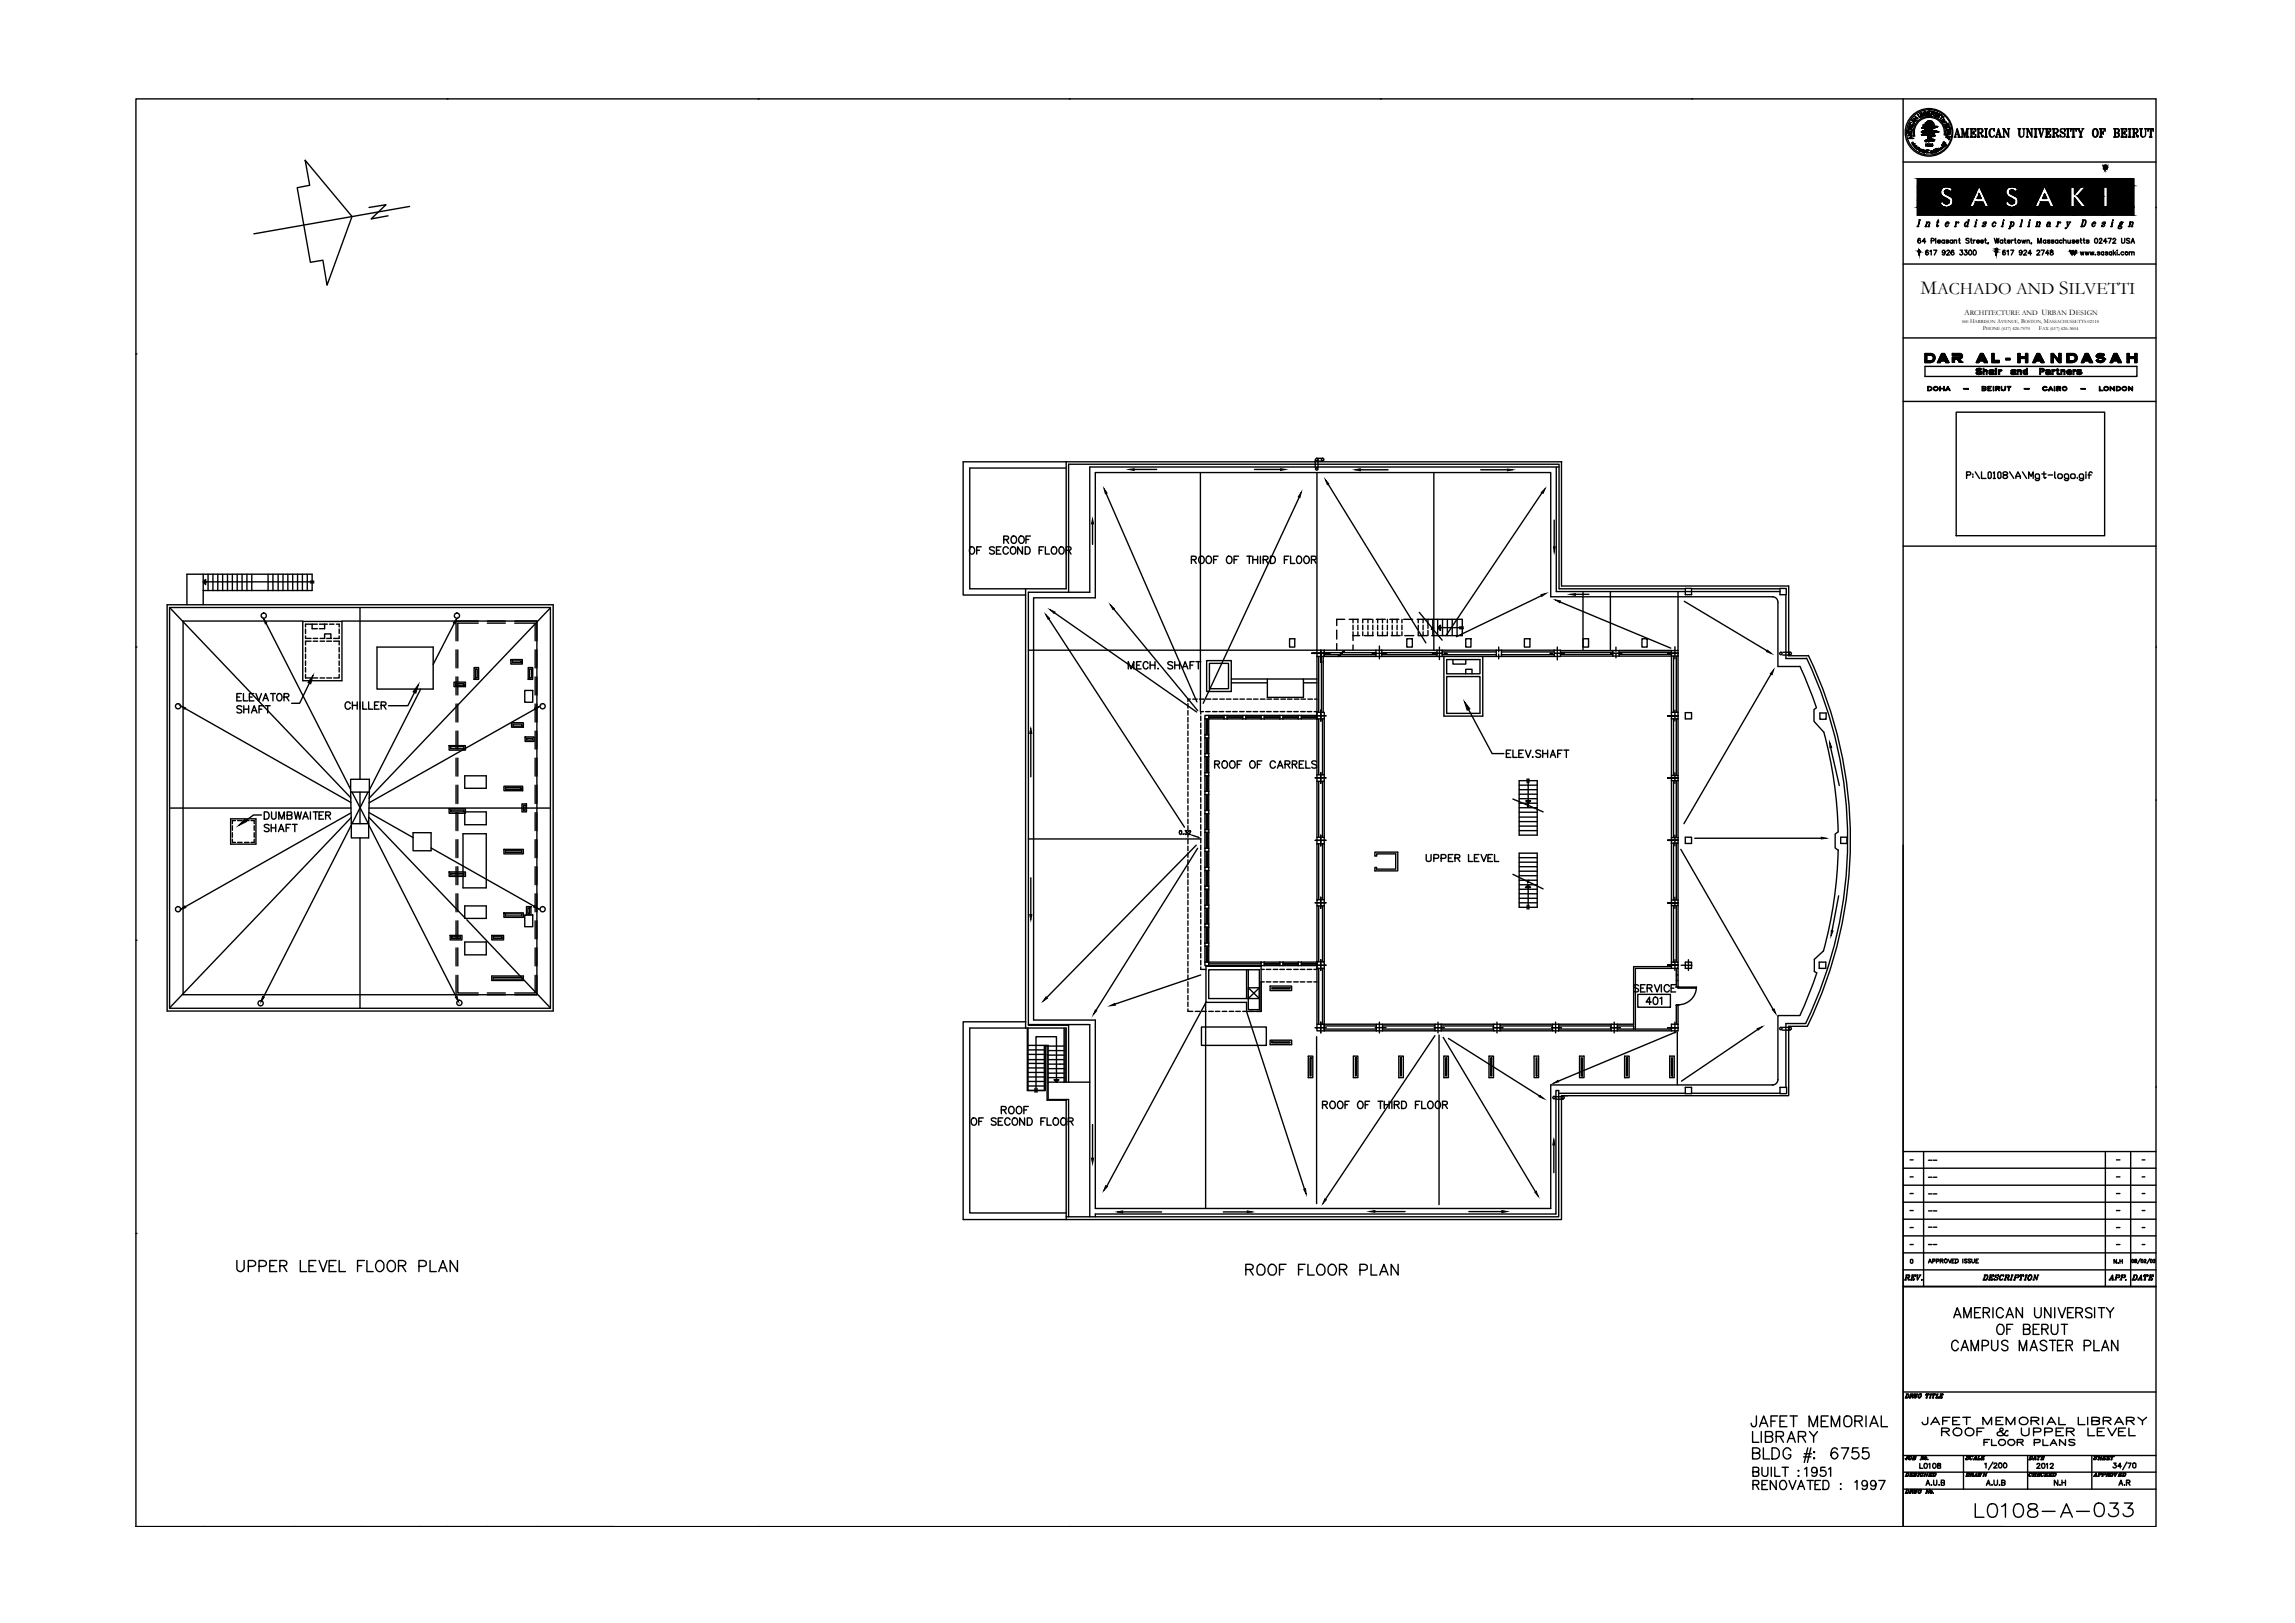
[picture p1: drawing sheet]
<svg xmlns="http://www.w3.org/2000/svg" width="420mm" height="297mm" viewBox="0 0 420 297" stroke-linecap="round" stroke-linejoin="round" font-family="sans-serif">
<defs><g id="words">
<g font-size="3.6">
<text x="351.6" y="53.8">M</text>
<text x="377" y="53.8">S</text>
</g>
<g font-size="3.2">
<text x="354.6" y="53.8">ACHADO AND</text>
<text x="378.7" y="53.8">ILVETTI</text>
</g>
<g font-size="1.5">
<text x="359.6" y="57.7">A</text>
<text x="373.8" y="57.7">U</text>
<text x="378.8" y="57.7">D</text>
</g>
<g font-size="1.3">
<text x="360.6" y="57.7">RCHITECTURE AND</text>
<text x="374.8" y="57.7">RBAN</text>
<text x="380" y="57.7">ESIGN</text>
</g>
<g font-size="1.1">
<text x="360.7" y="59.1">H</text>
<text x="365.6" y="59.1">A</text>
<text x="370" y="59.1">B</text>
<text x="374.2" y="59.1">M</text>
<text x="363" y="60.3">P</text>
<text x="373.3" y="60.3">F</text>
</g>
<g font-size=".9">
<text x="359.1" y="59.1">560</text>
<text x="361.5" y="59.1">ARRISON</text>
<text x="366.4" y="59.1">VENUE,</text>
<text x="370.6" y="59.1">OSTON,</text>
<text x="375.1" y="59.1">ASSACHUSSETTS 02118</text>
<text x="363.6" y="60.3">HONE (617) 426-7070</text>
<text x="373.9" y="60.3">AX (617) 426-3604</text>
</g>
</g></defs>
<!-- layer: 55-R$0$A-GRID-IDLN -->
<path d="M246.1 119.1l-1.1 1" fill="none" stroke="#000" stroke-width=".25"/>
<!-- layer: 55-R$0$A-FLOR-BLOW -->
<g fill="none" stroke="#000" stroke-width=".25">
<path d="M195.2 84.5h-18.9v24.4h11.5M195.2 85.7h-17.7v22.1h10.3M82.2 136.5h3v.8h-3zM82.5 136.7h2.5v.3h-2.5zM83.1 124.8h2.1v.9h-2.1zM83.4 125.1h1.6v.3h-1.6zM86.8 122.2h.8v2.1h-.8zM87.1 122.4h.3v1.7h-.3zM93.5 120.7h2.1v.8h-2.1zM93.7 132.3h2.1v.8h-2.1zM93.8 121h1.6v.3h-1.6zM93.9 132.5h1.7v.4h-1.7z"/>
<path d="M96.1 134.9h1.7v.8h-1.7zM96.4 135.1h1.1v.3h-1.1zM96.7 122.2h.8v2.1h-.8zM97 122.4h.3v1.7h-.3zM220.6 131.6v2.9M220.6 135.1v2.8M220.6 138.5v2.9M221.3 135.1v2.8M221.3 138.5v2.9M221.3 130.9h2.8M224.1 131.6h-2.8v2.9M224.7 131.6h2.8"/>
<path d="M224.7 130.9h2.8M228.1 131.6h2.8M228.1 130.9h2.8M231.5 131.6h2.8M231.5 130.9h2.8M234.9 131.6h2.8M234.9 130.9h2.8M238.2 131.6h2.9M238.2 130.9h2.9M266 120.7h2.3v.8h-2.3zM268.3 123.3v-.8h1.2v.8M64.2 142.6h3.4v2.4h-3.4z"/>
<path d="M64.3 150.7h3.2v2.7h-3.2zM82.2 159.6h3v.8h-3zM82.2 148h3v.8h-3zM82.5 159.8h2.5v.3h-2.5zM82.5 148.3h2.5v.3h-2.5zM92.3 155.4h3.5v.9h-3.5zM92.3 143.9h3.4v.8h-3.4zM92.5 155.7h3.1v.3h-3.1zM92.5 144.1h2.9v.4h-2.9zM95.6 147.1h.8v1.5h-.8zM95.8 147.4h.3v.9h-.3zM220.6 142v2.8"/>
<path d="M220.6 145.4v2.9M220.6 148.9v2.9M220.6 152.3v3M220.6 155.8v2.9M220.6 159.3v2.9M221.3 142v2.8M221.3 145.4v2.9M221.3 148.9v2.9M221.3 152.3v3M221.3 155.8v2.9M221.3 159.3v2.9M82.4 171.2h2.2v.8h-2.2z"/>
<path d="M82.7 171.4h1.6v.4h-1.6zM90 171.2h2.2v.8h-2.2zM90 178.6h5.8v.9h-5.8zM90.3 171.4h1.6v.4h-1.6zM90.3 178.9h5.3v.3h-5.3zM92.3 167.1h3.5v.8h-3.5zM92.5 167.3h3.1v.3h-3.1zM96.1 167.4h1.4v2.2h-1.4zM96.4 165.9h.8v1.5h-.8zM96.6 166.2h.4v1h-.4zM220.6 162.8v2.9M220.6 166.2v2.9"/>
<path d="M220.6 169.7v2.9M220.6 173.2v2.9M221.3 162.8v2.9M221.3 166.2v2.9M221.3 169.7v2.9M221.3 173.2v2.9M231.5 176.1h2.8M231.5 176.7h2.8M234.9 176.1h2.8M234.9 176.7h2.8M238.2 176.1h2.9M238.2 176.7h2.9"/>
<path d="M195.2 222h-17.7v-33.8h10.3v-1.2h-11.5v36.2"/>
</g>
<!-- layer: 55-R$0$A-WALL -->
<path d="M268.1 128.4l1 1.3-.5 .3z" fill="#000" stroke="#000" stroke-width=".18"/>
<g fill="none" stroke="#000" stroke-width=".25">
<path d="M242.4 119.4h9.5M242.4 119.8h9.5M242.4 119h9.5M253 119.4h10.1M253 119.8h10.1M253 119h10.1M264 119.8h9.9M264 119h9.9M264 119.3h9.9M274.9 119.8h9.6M274.9 119h9.6M274.9 119.3h9.6"/>
<path d="M285.7 119.1h9.6M285.7 119.4h9.6M285.7 119.8h9.6M296.4 119.1h9.6M296.5 119.4h9.5M296.5 119.8h9.5M306 120v10.4M307.2 120v10.4M220.9 120.9h4.5v5.7h-4.5zM221.4 121.4h3.5v4.6h-3.5zM225.4 124.3h6.6M225.4 125h6.6"/>
<path d="M238.6 124.3h2.5M238.6 125h2.5M241.1 120.1v10.3M241.1 131.6v10.2M241.4 120.1v10.3M241.4 131.6v10.2M241.9 120.1v10.3M242.1 131.6v10.2M242.2 120.1v10.3M242.4 120.1h9.5M242.4 131.6v10.2M253 120.1h10.1"/>
<path d="M264 120.1h9.9M264.3 120.1v11h7.2v-11M264.9 123.8h6v6.8h-6zM266 120.7h-1.1v2.6h6v-2.6h-2.6M268.9 129.9l4.3 8h2.1M274.9 120.1h9.6M285.7 120.1h9.6M296.5 120.1h9.5M306 131.5v10.4M306.4 120.1v10.3M306.4 131.6v10.3M306.9 120.1v10.3"/>
<path d="M306.9 131.6v10.3M307.2 131.6v10.3M241.1 143v10.2M241.1 154.4v10.3M241.4 143v10.2M241.4 154.4v10.3M242.1 143v10.2M242.1 154.4v10.3M242.4 143v10.2M242.4 154.4v10.3M251.7 156h4.2v3.4h-4.2v-.7h.3v.4h3.5v-2.8h-3.5v.4h-.3zM306 142.9v10.4"/>
<path d="M306 154.3v10.4M306.4 142.9v10.4M306.4 154.3v10.4M306.9 142.9v10.4M306.9 154.3v10.4M307.2 142.9v10.4M307.2 154.3v10.4M220.8 176.8h10.1v8.3h-2.7v-1.6h-7.4zM221.3 177.5h9.3v7.3h-2.1v-2h-7.2zM221.3 176.1h9.6M221.3 176.4h9.6M221.3 176.7h9.6"/>
<path d="M228.2 177.5v5.3M228.5 177.5v5.3M241.1 165.8v10.2M241.1 177.2v10.3M241.4 165.8v10.2M241.4 177.2v10.3M242.1 165.8v10.2M242.1 177.2v10.3M242.4 177.2v10.3h9.6M242.4 165.8v10.2M306 177.2h-6.6v11.1M306 176.9h-6.9v10.6h-3"/>
<path d="M306 165.7v10.4M306.4 165.7v10.4M306.9 165.7v10.4M306.9 177.2v3.5h.3v-3.5M306.9 178.4h.3M306.9 179.5h.3M307.2 165.7v10.4M242.4 188.7h9.6M242.4 188.3h9.6M242.4 187.8h9.6M253.1 188.7h9.7M253.1 188.3h9.6"/>
<path d="M253.1 187.8h9.6M253.1 187.5h9.7M263.9 188.7h9.7M263.9 188.3h9.5M263.9 187.8h9.5M263.9 187.5h9.7M274.6 188.7h9.7M274.6 188.3h9.6M274.6 187.8h9.6M274.6 187.5h9.7M285.4 188.7h9.6M285.4 188.3h9.6"/>
<path d="M285.4 187.8h9.6M285.4 187.5h9.6M296.1 188.7h9.9M296.1 188.3h9.9M296.1 187.8h3v.5M306.9 187.5v-3.5h.3v3.5"/>
</g>
<!-- layer: 55-R$0$A-ANNO-TEXS -->
<g fill="none" stroke="#000" stroke-width=".25">
<path d="M183.8 98.7h.7l.2-.2-.1-.3-.8-.1v1.3M184.2 98.7l.5 .7M185.2 98.3a.49 .49 0 0 1 .6-.2 .49 .49 0 0 1 .3 .5v.3a.51 .51 0 0 1-.5 .6 .51 .51 0 0 1-.5-.6zM186.7 98.2a.62 .62 0 0 1 .8 .6 .62 .62 0 0 1-.8 .6l-.2-.5v-.3zM187.8 98.7h.5M188.7 98.1h-.9v1.3M177.7 100.1a.62 .62 0 0 1 .7 .6 .62 .62 0 0 1-.7 .6l-.2-.4zM178.8 100.7h.5M179.6 100.1h-.8v1.3M182 100.3l-.3-.2-.5 .2 .1 .3 .7 .3v.3l-.3 .2-.5-.2M182.4 100.7h.5M183.3 100.1h-.9v1.3h.9"/>
<path d="M184.6 100.4a.49 .49 0 0 0-.6-.3 .49 .49 0 0 0-.4 .5v.3a.49 .49 0 0 0 .4 .5 .49 .49 0 0 0 .6-.3M185.1 100.3a.49 .49 0 0 1 .6-.2 .49 .49 0 0 1 .3 .5v.3a.51 .51 0 0 1-.5 .5 .51 .51 0 0 1-.5-.5zM187.2 100.1v1.3l-.9-1.3v1.3M187.7 100.1h.4a.71 .71 0 0 1 .5 .6 .71 .71 0 0 1-.5 .7h-.4zM190.2 100.7h.5M191.1 100.1h-.9v1.3M191.4 100.1v1.3h.7M192.7 100.1a.62 .62 0 0 1 .8 .6 .62 .62 0 0 1-.8 .6l-.2-.4v-.3zM194 100.3l.1-.2a.66 .66 0 0 1 .8 .5 .66 .66 0 0 1-.5 .8 .69 .69 0 0 1-.4-1.1zM195.2 100.7l.8-.1 .1-.1-.1-.3-.8-.1v1.3M195.6 100.7l.5 .7M218.1 102.4h.8l.1-.2-.1-.3-.8-.1v1.3"/>
<path d="M218.6 102.4l.4 .7M219.6 102a.49 .49 0 0 1 .5-.2 .49 .49 0 0 1 .4 .5v.3a.51 .51 0 0 1-.5 .5 .51 .51 0 0 1-.6-.5zM220.9 102a.49 .49 0 0 1 .6-.2 .49 .49 0 0 1 .3 .5v.3a.51 .51 0 0 1-.5 .5 .51 .51 0 0 1-.5-.5zM222.2 102.4h.5M223 101.8h-.8v1.3M224.7 102a.49 .49 0 0 1 .5-.2 .49 .49 0 0 1 .3 .5v.3a.51 .51 0 0 1-.5 .5 .51 .51 0 0 1-.5-.5zM225.9 102.4h.5M226.8 101.8h-.9v1.3M228.3 101.8h.8M228.7 101.8v1.3M229.4 102.4h.8M229.4 101.8v1.3"/>
<path d="M230.2 101.8v1.3M230.8 101.8v1.3M231.3 102.4h.7l.1-.2v-.3l-.8-.1v1.3M231.7 102.4l.4 .7M232.6 101.8h.4a.71 .71 0 0 1 .5 .7 .71 .71 0 0 1-.5 .6h-.4zM235.1 102.4h.5M236 101.8h-.9v1.3M236.3 101.8v1.3h.7M237.5 101.9a.62 .62 0 0 1 .8 .6 .62 .62 0 0 1-.8 .6l-.1-.5zM238.8 102a.49 .49 0 0 1 .6-.2 .49 .49 0 0 1 .3 .5v.3a.51 .51 0 0 1-.5 .5 .51 .51 0 0 1-.5-.5zM240.1 102.4h.7l.2-.2-.1-.3-.8-.1v1.3M240.5 102.4l.5 .7"/>
<path d="M43.4 127.6h.5M44.2 126.9h-.8v1.4h.8M44.3 129.3l-.4-.1-.5 .1 .1 .4 .7 .3 .1 .3-.4 .2-.5-.2M44.6 126.9v1.4h.7M44.6 129.8h.9M44.6 129.2v1.3M45.5 129.2v1.3M45.6 127.6h.6M46 130.5l.5-1.3 .5 1.3M46.2 130h.7M46.5 126.9h-.9v1.4h.9M46.9 126.9l.5 1.4 .5-1.4"/>
<path d="M47.4 129.8h.5M48.1 128.3l.5-1.4 .5 1.4M48.3 129.2h-.9v1.3M48.3 127.8h.7M48.6 129.2h.9M49 129.2v1.3M49.5 126.9h.9M50 126.9v1.4M50.8 127.1l.1-.1a.66 .66 0 0 1 .8 .5 .66 .66 0 0 1-.5 .8 .69 .69 0 0 1-.4-1.2zM52 127.6l.8-.1 .1-.2-.1-.2-.8-.2v1.4M52.4 127.6l.5 .7M64.1 128.8a.49 .49 0 0 0-.5-.3 .49 .49 0 0 0-.4 .5v.3a.49 .49 0 0 0 .4 .5 .49 .49 0 0 0 .5-.3"/>
<path d="M64.5 128.5v1.3M64.5 129.1h.9M65.4 128.5v1.3M65.9 128.5v1.3M66.4 128.5v1.3h.8M67.5 128.5v1.3h.8M68.6 129.1h.5M69.4 128.5h-.8v1.3h.8M69.8 129.1l.7-.1 .2-.2-.1-.2-.8-.1v1.3M70.2 129.1l.5 .7M206.6 122.4v-1.3l.5 1.3 .5-1.3v1.3M208.1 121.7h.5"/>
<path d="M208.9 121.1h-.8v1.3h.8M210.2 121.4a.46 .46 0 0 0-.6-.3 .46 .46 0 0 0-.3 .5v.3a.46 .46 0 0 0 .3 .5 .46 .46 0 0 0 .6-.3M210.6 121.7h.8M210.6 121.1v1.3M211.4 121.1v1.3M212 122.3l.1 .1M214.7 121.3l-.3-.2-.6 .2 .1 .3 .7 .3 .1 .3-.3 .2-.6-.2M215.1 121.7h.9M215.1 121.1v1.3M216 121.1v1.3M216.5 122.4l.5-1.3 .5 1.3M216.7 122h.6"/>
<path d="M217.9 121.7h.5M218.6 121.1h-.7v1.3M218.9 121.1h.9M219.4 121.1v1.3M222.4 139.9l.7-.1 .2-.2-.1-.2-.8-.1v1.3M222.8 139.9l.5 .7M223.8 139.4a.49 .49 0 0 1 .6-.1 .49 .49 0 0 1 .3 .5v.3a.51 .51 0 0 1-.5 .5 .51 .51 0 0 1-.5-.5zM225.2 139.4a.49 .49 0 0 1 .6-.1 .49 .49 0 0 1 .3 .5v.3a.51 .51 0 0 1-.5 .5 .51 .51 0 0 1-.5-.5zM226.5 139.9h.5M227.3 139.3h-.8v1.3M228.9 139.4a.49 .49 0 0 1 .6-.1 .49 .49 0 0 1 .3 .5v.3a.51 .51 0 0 1-.5 .5 .51 .51 0 0 1-.5-.5zM230.2 139.9h.5"/>
<path d="M231 139.3h-.8v1.3M233.5 139.6a.49 .49 0 0 0-.6-.3 .49 .49 0 0 0-.4 .5v.3a.49 .49 0 0 0 .4 .5 .49 .49 0 0 0 .6-.3M235.3 139.9l.7-.1 .1-.2v-.2l-.8-.1v1.3M235.7 139.9l.4 .7M236.6 139.9l.7-.1 .1-.2v-.2l-.8-.1v1.3M237 139.9l.4 .7M237.9 139.9h.5M238.7 139.3h-.8v1.3h.8M239.1 139.3v1.3h.7M241 139.4l-.3-.1-.6 .1 .2 .4 .7 .3v.3l-.3 .2-.6-.2M275.8 137.9h.5M276.6 137.3h-.8v1.3h.8"/>
<path d="M277 137.3v1.3h.7M278.1 137.9h.5M278.9 137.3h-.8v1.3h.8M279.3 137.3l.5 1.3 .5-1.3M280.6 138.5l.1 .1M282.1 137.5l-.4-.2-.5 .2 .1 .3 .7 .3 .1 .3-.4 .2-.5-.2M282.4 137.9h.9M282.4 137.3v1.3M283.3 137.3v1.3M283.8 138.6l.5-1.3 .5 1.3M284 138.2h.6M285.2 137.9h.5"/>
<path d="M286 137.3h-.8v1.3M286.3 137.3h.9M286.8 137.3v1.3M48.4 148.6h.4a.71 .71 0 0 1 .5 .7 .71 .71 0 0 1-.5 .6h-.4zM49.3 151.1l-.3-.2-.6 .2 .1 .3 .7 .3 .1 .3-.3 .2-.6-.2M49.6 150.9v1.3M49.6 151.5h.9M49.7 148.6v.9l.1 .4h.2a.43 .43 0 0 0 .5-.4v-.9M50.5 150.9v1.3M51 152.2l.5-1.3 .5 1.3M51 149.9v-1.3l.6 1.3 .5-1.3v1.3M51.2 151.8h.6"/>
<path d="M52.4 151.5h.5M52.6 149.2h.7l.2-.2-.1-.3-.8-.1v1.3l.8-.1 .1-.3-.4-.3M53.2 150.9h-.8v1.3M53.5 150.9h.9M53.9 148.6l.3 1.3 .3-1.3 .4 1.3 .3-1.3M54 150.9v1.3M55.4 149.9l.5-1.3 .5 1.3M55.6 149.5h.7M56.8 148.6v1.3M57.3 148.6h.9M57.8 148.6v1.3M58.4 149.2h.5"/>
<path d="M59.2 148.6h-.8v1.3h.8M59.6 149.2h.8l.1-.2-.1-.3-.8-.1v1.3M60.1 149.2l.4 .7M233.9 140.6l.5-1.3 .5 1.3M234.1 140.1h.6M261.1 156.4v1l.1 .1 .3 .2 .4-.2 .1-1.1M262.5 157.1l.8-.1 .1-.2-.1-.3-.8-.1v1.3M263.8 157.1l.8-.1 .1-.2v-.3l-.9-.1v1.3M265.2 157h.5M266 156.4h-.8v1.3h.8M266.4 157h.7l.2-.2-.1-.3-.8-.1v1.3M266.8 157l.5 .7"/>
<path d="M268.9 156.4v1.3h.7M269.9 157h.5M270.8 156.4h-.9v1.3h.9M271.1 156.4l.5 1.3 .6-1.3M272.4 157h.5M273.2 156.4h-.8v1.3h.8M273.6 156.4v1.3h.8M300 180.4l-.4-.2-.5 .2 .1 .3 .7 .3 .1 .4-.4 .1-.5-.1M300.3 180.8h.6M301.2 180.2h-.9v1.3h.9M301.6 180.8h.7l.1-.2v-.3l-.8-.1v1.3M302 180.8l.4 .7"/>
<path d="M302.9 180.2l.5 1.3 .5-1.3M304.2 180.2v1.3M305.6 180.5a.49 .49 0 0 0-.5-.3 .49 .49 0 0 0-.4 .5v.3a.49 .49 0 0 0 .4 .5 .49 .49 0 0 0 .5-.3M305.9 180.8h.5M306.8 180.2h-.9v1.3h.9M177.9 204.8a.49 .49 0 0 1 .6-.2 .49 .49 0 0 1 .3 .5v.3a.51 .51 0 0 1-.5 .5 .51 .51 0 0 1-.5-.5zM179.2 205.2h.5M180 204.6h-.8v1.3M182.4 204.8l-.4-.2-.5 .2 .1 .3 .7 .3 .1 .3-.4 .2-.5-.2M182.7 205.2h.6M183.3 203.1h.8l.1-.2-.1-.3-.8-.1v1.3M183.6 204.6h-.9v1.3h.9"/>
<path d="M183.8 203.1l.4 .7M184.8 202.7a.49 .49 0 0 1 .5-.2 .49 .49 0 0 1 .4 .5v.3a.51 .51 0 0 1-.5 .6 .51 .51 0 0 1-.5-.6zM184.9 204.9a.49 .49 0 0 0-.6-.3 .49 .49 0 0 0-.3 .5v.3a.49 .49 0 0 0 .3 .5 .49 .49 0 0 0 .6-.3M185.4 204.8a.49 .49 0 0 1 .6-.2 .49 .49 0 0 1 .3 .5v.3a.51 .51 0 0 1-.5 .5 .51 .51 0 0 1-.5-.5zM186.2 202.7a.49 .49 0 0 1 .5-.2 .49 .49 0 0 1 .4 .5v.3a.51 .51 0 0 1-.5 .6 .51 .51 0 0 1-.6-.6zM187.4 203.1h.6M187.6 204.6v1.3l-.9-1.3v1.3M188.1 204.6h.4a.71 .71 0 0 1 .5 .7 .71 .71 0 0 1-.5 .6h-.4zM188.3 202.5h-.9v1.3M190.6 205.2h.5M191.4 204.6h-.8v1.3M191.7 204.6v1.3h.8"/>
<path d="M192.9 204.8a.49 .49 0 0 1 .6-.2 .49 .49 0 0 1 .3 .5v.3a.51 .51 0 0 1-.5 .5 .51 .51 0 0 1-.5-.5zM194.3 204.8a.49 .49 0 0 1 .6-.2 .49 .49 0 0 1 .3 .5v.3a.51 .51 0 0 1-.5 .5 .51 .51 0 0 1-.5-.5zM195.6 205.2h.7l.2-.2-.1-.3-.8-.1v1.3M196 205.2l.5 .7M242.1 202.2l.8-.1 .1-.2-.1-.2-.8-.2v1.4M242.6 202.2l.4 .7M243.6 201.7a.49 .49 0 0 1 .5-.1 .49 .49 0 0 1 .4 .5v.3a.51 .51 0 0 1-.5 .5 .51 .51 0 0 1-.5-.5zM245 201.7a.49 .49 0 0 1 .5-.1 .49 .49 0 0 1 .4 .5v.3a.51 .51 0 0 1-.5 .5 .51 .51 0 0 1-.6-.5zM246.2 202.2h.5M247 201.5h-.8v1.4M248.7 201.7a.49 .49 0 0 1 .5-.1 .49 .49 0 0 1 .3 .5v.3a.51 .51 0 0 1-.5 .5 .51 .51 0 0 1-.5-.5zM249.9 202.2h.5"/>
<path d="M250.8 201.5h-.9v1.4M252.3 201.5h.9M252.7 201.5v1.4M253.4 202.2h.9M253.4 201.5v1.4M254.3 201.5v1.4M254.8 201.5v1.4M255.3 202.2l.7-.1 .2-.2-.1-.2-.8-.2v1.4M255.7 202.2l.5 .7M256.6 201.5h.4a.71 .71 0 0 1 .5 .7 .71 .71 0 0 1-.5 .7h-.4zM259.1 202.2h.5M260 201.5h-.9v1.4"/>
<path d="M260.3 201.5v1.4h.7M261.5 201.7a.49 .49 0 0 1 .5-.1 .49 .49 0 0 1 .4 .5v.3a.51 .51 0 0 1-.5 .5 .51 .51 0 0 1-.5-.5zM262.9 201.7l.1-.1a.66 .66 0 0 1 .8 .5 .66 .66 0 0 1-.5 .8 .69 .69 0 0 1-.4-1.2zM264.1 202.2l.8-.1 .1-.2-.1-.2-.8-.2v1.4M264.5 202.2l.5 .7"/>
</g>
<!-- layer: 55-R$0$A-ANNO-TEXM -->
<g fill="none" stroke="#000" stroke-width=".25">
<path d="M43.4 230.7v1.5a.67 .67 0 0 0 .6 .5 .67 .67 0 0 0 .7-.5v-1.5M45.5 231.8l1.1-.2 .2-.2v-.3l-.5-.4h-.8v2M47.4 231.8l1.2-.2 .2-.2v-.3l-.5-.4h-.9v2M49.4 231.6h.8M50.7 230.7h-1.3v2h1.3M51.2 231.6h.9a.45 .45 0 0 0 .4-.3 .45 .45 0 0 0-.2-.5l-.2-.1h-.9v2M51.9 231.6l.6 1.1M55 230.7v2h1.1M56.6 231.6h.7M57.8 230.7h-1.2v2h1.2M58.4 230.7l.8 2 .7-2M60.3 231.6h.7"/>
<path d="M61.5 230.7h-1.2v2h1.2M62.1 230.7v2h1.1M65.5 231.6h.7M66.7 230.7h-1.2v2M67.2 230.7v2h1.1M69 231l.3-.3a1.02 1.02 0 0 1 1 1 1.02 1.02 0 0 1-1 1l-.3-.3a1.23 1.23 0 0 1 0-1.4zM71 231l.4-.3a1.02 1.02 0 0 1 1 1 1.02 1.02 0 0 1-1 1l-.4-.3a1.23 1.23 0 0 1 0-1.4zM73 231.6h.8a.54 .54 0 0 0 .5-.5l-.5-.4h-.8v2M73.6 231.6l.7 1.1M76.7 231.8h.9l.2-.2a.56 .56 0 0 0 .2-.7l-.4-.2h-.9v2M78.7 230.7v2h1.2M80.3 232.7l.8-2 .7 2"/>
<path d="M80.6 232h.9M83.7 230.7v2l-1.3-2v2M228.1 232.3h.9a.45 .45 0 0 0 .4-.3 .45 .45 0 0 0-.2-.5l-.2-.1h-.9v2M228.8 232.3l.6 1.1M230.2 231.7l.4-.3a1.03 1.03 0 0 1 1 .8 1.03 1.03 0 0 1-.6 1.2h-.4a1.14 1.14 0 0 1-.4-1.7zM232.3 231.7l.4-.3a1.03 1.03 0 0 1 1 .8 1.03 1.03 0 0 1-.6 1.2h-.4l-.4-.3a1.23 1.23 0 0 1 0-1.4zM234.2 232.3h.8M235.5 231.4h-1.3v2M237.7 232.3h.8M238.9 231.4h-1.2v2M239.5 231.4v2h1.1M241.2 231.7l.4-.3a1.03 1.03 0 0 1 1 .8 1.03 1.03 0 0 1-.6 1.2h-.4l-.4-.3a1.23 1.23 0 0 1 0-1.4z"/>
<path d="M243.3 231.7l.4-.3a.96 .96 0 0 1 .9 .5 .96 .96 0 0 1-.1 1 .72 .72 0 0 1-.8 .5 .72 .72 0 0 1-.6-.7v-.5zM245.2 232.3h.9a.54 .54 0 0 0 .5-.5l-.5-.4h-.9v2M245.9 232.3l.7 1.1M249 232.5h.9l.2-.2a.56 .56 0 0 0 .1-.7l-.3-.2h-.9v2M251 231.4v2h1.1M252.6 233.4l.8-2 .7 2M252.8 232.7h1M256 231.4v2l-1.3-2v2"/>
</g>
<!-- layer: 55-R$0$A-ANNO-LEDR -->
<path d="M57.3 123.6l-.4 1.6-.5-.3zM76.6 125.2l-.5 1.7-.5-.3zM43.6 151.1l1.2-1.2 .3 .5z" fill="#000" stroke="#000" stroke-width=".18"/>
<path d="M56.6 125l-1.7 3.7h-1.5M75.9 126.7l-1.2 2.5h-3.6M47.9 149.2h-1.5l-1.4 1" fill="none" stroke="#000" stroke-width=".25"/>
<!-- layer: 55-R$0$A-EQPM -->
<path d="M69 118.4h10.3v7.7h-10.3zM96.1 126.4h1.4v2.1h-1.4zM75.6 152.4h3.3v3.3h-3.3zM84.8 152.6h4.2v9.9h-4.2zM85.1 142h3.9v2.3h-3.9zM85.1 148.6h3.9v2.3h-3.9zM85.1 165.8h3.9v2.3h-3.9zM85.1 172.4h3.9v2.4h-3.9z" fill="none" stroke="#000" stroke-width=".25"/>
<!-- layer: 55-R$0$A-ROOF-IDEN -->
<g fill="none" stroke="#000" stroke-width=".25">
<path d="M200 95.9v3.7M202.5 90.3l16.6 38.2M207.6 85.9h4.2M219.8 86.5v43.7M229.7 85.9h4.7M237.9 91l-17.6 37.7M240.8 84.1v1.4M241 83.9h1.1M241.1 86.5v32.5h-52.8M241.3 84.1v1.4M241.3 84.4h.8M243.1 88.6l17.9 29.1"/>
<path d="M249 86h5.1M262.5 86.5v32.5M271.1 86h4.9M282.3 90.2l-17.6 26.1M284.5 95.2v4.9M31 111.2l33.3 34.8M48.7 114l15.5 30.5M65.9 111.2v31.4M83.2 114l-3.9 7.6M100.8 111.3l-33.2 34.8M192 113.3l24.8 38.1M193 112.1l26.1 18.2"/>
<path d="M203.9 111.4l15.4 18.6M282.2 109l-15.6 7.5M285.6 110.2l20.3 8.4M288.4 108.8h2.5M289.8 108.3v10.7M294.8 108.3v10.8M307.2 108.3v10.7M308.3 110l15.2 9.1M326.4 119.9h1.4M326.4 119.4h1.3M33.9 129.7l30.4 17.2M77 126.1l-9.4 18.5"/>
<path d="M97.9 129.8l-30.3 17.1M188.7 134.2v8M324.2 123.4l-15.9 27.3M335.1 136.8l1.6 7M31 147.9h33.3M64.2 145l.1 5.7M64.3 148.8l-31.2 17.6M64.3 151l-16.4 32.2M64.3 149.6l-33.3 34.9M64.4 145l3 5.7M65.9 145v5.7M65.9 153.4v31.1"/>
<path d="M67.4 145l-3 5.7M67.5 150.9l16.4 32.2M67.5 149.5l17.6 18.5M67.6 148.7l8 4.6M67.6 147.9h33.2M67.6 145l-.1 5.7M78.9 155.2l19.9 11.2M188.3 153.5h31.5M216 152a.36 .36 0 0 1 .4 .3 .36 .36 0 0 1-.3 .4l-.2-.3zM216.6 152.7h.1M217 152h.4l-.3 .3h.1a.26 .26 0 0 1 .1 .4 .26 .26 0 0 1-.4 0v-.1M217.6 152.2l.1-.2h.2l.1 .2-.5 .5h.5"/>
<path d="M218.2 152.8l1.2 .4M219 154.7l-27.4 27.9M219.3 155.3l-18.6 29.6M307.7 155.4l16.9 29.3M310.3 153.4h23.1M85.5 168.3l15.3 16.2M188.7 160.7v6.7M219.8 178.4l-15.7 5.4M336.6 164l-1.2 6.4M220.7 183.5v37.7M220.8 183.5l-18.2 33.6M228.2 185.1l10.6 32.5"/>
<path d="M241 189.7v30.6M262.7 189.5l-20 30M263.5 189.4v31.1M264.2 189.9l16.9 28.2M265.2 190.1l16.7 10.5M306.9 188.8l-21.6 9.1M307.1 188.8v9.7M321.8 188.4l-14 9.5M326.3 188h1.4M326.3 188.5h1.4M200 205.8v6.2M284.5 209.5v5.1"/>
<path d="M284.8 201.2h1.4M284.8 200.7h1.3M205.5 221.8h7.2M224 221.8h4.3M251.7 221.7h5.5M268.9 221.7h6"/>
<circle cx="241.1" cy="84.1" r=".22"/>
<circle cx="241.1" cy="85.8" r=".22"/>
<circle cx="242.2" cy="84.1" r=".22"/>
<circle cx="48.3" cy="112.7" r=".48"/>
<circle cx="83.7" cy="112.7" r=".48"/>
<circle cx="326" cy="119.6" r=".22"/>
<circle cx="327.7" cy="119.6" r=".22"/>
<circle cx="32.6" cy="129.3" r=".48"/>
<circle cx="99.3" cy="129.3" r=".48"/>
<circle cx="32.6" cy="166.4" r=".48"/>
<circle cx="99.3" cy="166.4" r=".48"/>
<circle cx="47.7" cy="183.6" r=".48"/>
<circle cx="84.1" cy="183.5" r=".48"/>
<circle cx="326" cy="188.2" r=".22"/>
<circle cx="327.7" cy="188.2" r=".22"/>
<circle cx="284.5" cy="200.9" r=".22"/>
<circle cx="286.2" cy="200.9" r=".22"/>
</g>
<!-- layer: 55-R$0$A-ROOF -->
<g fill="none" stroke="#000" stroke-width=".25">
<path d="M285.9 84.5v22.8h41.6v12.7h3.5M285.9 84.5h-90.7v23.3h-7.4v79.2M30.6 110.7h70.7v74.3h-70.7zM31 111.2h69.8v73.3h-69.8zM55.4 113.7h-21.9v68.4h64.8v-68.4h-35.7M308.5 107.8h-23.1v-22.8h-89.8v23.4h-7.3v79.2h7.3v10.5M309.7 107.8h16.2M327 108.8v11.7h3.7M331.1 120a77.8 77.8 0 0 1-.2 67.8M330.7 120.5a77.3 77.3 0 0 1-.1 66.8M187.8 188.2h7.4v9.9h4.3M330.6 187.3h-3.6v11.7"/>
<path d="M330.8 187.8h-3.3v12.7h-41.6v22.7h-109.6M286.1 200.5h.9M308.5 200.1h-23.1v22.6h-90.2M309.7 200.1h16.2M195.6 222.7v-21.5h-.4v22"/>
</g>
<!-- layer: 55-R$0$A-ROOF-IDEN -->
<g fill="#000" stroke="#000" stroke-width=".18">
<path d="M200 94.9l.2 1h-.4zM202.1 89.4l.6 .8-.3 .2zM206.6 85.9l1-.1v.3zM234.4 85.8l1 .1-1 .2zM238.2 90l-.2 1.1-.3-.2zM242.6 87.8l.7 .7-.3 .2zM248 86l1-.2v.4zM276 85.9l1 .1-1 .2zM282.9 89.4l-.4 .9-.3-.2zM48.3 113.2l.5 .8-.2 .2zM83.6 113.2l-.3 1-.3-.2zM191.4 112.5l.7 .7-.2 .1z"/>
<path d="M192.2 111.6l1 .4-.2 .3zM203.3 110.7l.7 .7-.2 .2zM282.1 108.8l1-.2-.8 .6zM284.4 100.1h.3l-.2 1zM284.7 109.8l1 .2-.1 .3zM287.4 108.8l1-.2v.4zM323.6 119l.8 .6-1-.3zM33 129.2l1 .3-.2 .3zM97.8 129.6l1-.3-.8 .6zM188.7 133.3l.2 .9h-.4zM324.7 122.6l-.3 .9-.3-.2zM335 135.8l.3 1h-.3z"/>
<path d="M333.4 153.2l1 .2-1 .1zM33.1 166.4l.7-.6 .2 .3zM97.8 165.7l.8 .7-.9-.4zM188.5 167.4h.4l-.2 1zM335.3 170.3l.3 .1-.4 .9zM48.1 182.4l.3 .1-.6 .8zM83.4 182.5l.3-.1 .2 .9zM191.5 182.4l.3 .3-.9 .6zM200.5 184.8l.3 .2-.7 .7zM203.2 184.1l.9-.5 .1 .4zM284.4 198.2l.8-.5 .2 .3zM321.7 188.3l.9-.4-.7 .6z"/>
<path d="M324.5 184.8l.3-.1 .3 .8zM199.8 212h.4l-.2 1zM202.4 217l.3 .2-.7 .7zM238.7 217.7l.3-.1 .1 1zM242.6 219.4l.2 .2-.6 .7zM281 218.2l.2-.2 .4 .9zM281.9 200.5l.8 .6-1-.4zM284.5 208.5l.2 1h-.4zM204.5 221.8l1-.2v.4zM228.3 221.6l1 .2-1 .1zM250.7 221.7l1-.1v.3zM274.9 221.6l1.1 .1-1.1 .2z"/>
</g>
<!-- layer: 55-R$0$A-FLOR-SLAB -->
<g fill="none" stroke="#000" stroke-width=".25">
<path d="M55.4 113.7h7.2v10.9h-7.2zM55.9 114.7v-.5h1.2v.9h1M55.9 115.1v.9M55.9 116.4v.4h1.1M55.9 118.5v.8M55.9 119.7v.8M57 117.3h-1.1v.7M57.1 114.2h1M57.3 116.8h.9M57.3 117.3h.9M58.5 114.2h1.4M58.6 116.8h.8v-.8h1.2v.8"/>
<path d="M58.6 117.3h.8M59.4 114.2v.9h-.9M59.8 116.8h.9M59.8 117.3h.9M60.3 114.2h.8M61.1 117.3h1v.7M61.6 114.2h.5v.5M62.1 115.1v.9M62.1 116.4v.4h-1M62.1 118.5v.8M62.1 119.7v.8M240.5 119.6h.5"/>
<path d="M241.4 119.6h.8M242.6 119.6h.5M262.2 119.6h.6M263.1 119.6h.9M263.5 118.4v1M263.5 119.8v.9M264.4 119.6h.5M274.4 118.4v.9M274.4 119.7v.9M283.8 119.6h.5M284.7 119.6h.8M285.1 118.4v1"/>
<path d="M285.1 119.8v1M285.9 119.6h.5M295.3 119.1v1M295.8 118.4v.8M295.8 119.6v.8M296.4 119.1v1M55.9 121v.8M55.9 122.2v.8M55.9 123.4v.7h1.1M57.3 124.1h.9M58.6 124.1h.8M59.8 124.1h.9"/>
<path d="M62.1 123.4v.7h-1M62.1 121v.8M62.1 122.2v.8M217.5 128.8v.8M217.5 130v.9M217.5 131.3v.8M217.5 132.5v.8M217.5 133.8v.8M217.5 135v.8M217.5 136.3v.8M217.5 137.5v.8M217.5 138.7v.9"/>
<path d="M217.5 140v.8M217.9 128h-.4v.4M218.4 128h.8M219.6 128h.8M219.8 131.1v.8M219.8 132.3v.9M219.8 133.5v.9M219.8 134.8v.8M219.8 136v.8M219.8 137.3v.8M219.8 138.6v.8M219.8 139.8v.8"/>
<path d="M220.3 130.2h-.5v.5M220.7 130.2h.8M220.8 128h.9M222 130.2h.8M222.1 128h.8M223.2 130.2h.8M223.3 128h.8M224.5 130.2h.8M224.5 128h.9M225.7 130.2h.8M225.8 128h.8M226.9 130.2h.9"/>
<path d="M227 128h.8M228.2 130.2h.8M228.3 128h.8M229.4 130.2h.8M229.5 128h.8M230.7 130.2h.8M230.8 128h.8M231.9 130.2h.8M232 128h.8M233.2 130.2h.8M233.2 128h.9M234.4 130.2h.8"/>
<path d="M234.5 128h.8M235.6 130.2h.9M235.7 128h.8M236.8 130.2h.9M237 128h.8M238.1 130.2h.8M238.2 128h.8M239.3 130.2h.8M239.5 128h.8M240.6 130.2h.5M240.7 128h.4M42.2 149.9h4.7v4.6h-4.7z"/>
<path d="M42.5 153.6v.6h.6M42.5 151.1v.9M42.5 152.4v.8M43.1 150.2h-.6v.5M43.5 154.2h.8M43.5 150.2h.8M44.8 154.2h.8M44.8 150.2h.8M46 150.2h.5v.5M46.5 153.6v.6h-.5M46.5 151.1v.9M46.5 152.4v.8"/>
<path d="M217.5 141.2v.8M217.5 142.4v.9M217.5 143.7v.8M217.5 144.9v.8M217.5 146.2v.8M217.5 147.4v.9M217.5 148.7v.8M217.5 149.9v.8M217.5 151.1v.9M217.5 152.4v.8M217.5 153.6v.8M217.5 154.9v.8"/>
<path d="M217.5 156.1v.8M217.5 157.4v.8M217.5 158.6v.8M217.5 159.8v.9M219.8 141v.9M219.8 142.2v.9M219.8 143.5v.8M219.8 144.7v.8M219.8 146v.8M219.8 147.2v.8M219.8 148.5v.8M219.8 149.7v.8"/>
<path d="M219.8 150.9v.9M219.8 152.1v.9M219.8 153.4v.8M219.8 154.7v.8M219.8 155.9v.8M219.8 157.2v.8M219.8 158.4v.8M219.8 159.6v.9M217.5 161v.9M217.5 162.3v.8M217.5 163.6v.8M217.5 164.8v.8"/>
<path d="M217.5 166.1v.8M217.5 167.3v.8M217.5 168.5v.9M217.5 169.7v.9M217.5 171v.8M217.5 172.2v.8M217.5 173.5v.8M217.5 174.7v.8M217.5 176v.8M217.5 177.2v.9M217.5 178.4v.9M217.5 179.7v.8"/>
<path d="M219.8 160.8v.9M219.8 162.1v.8M219.8 163.3v.8M219.8 164.6v.8M219.8 165.8v.8M219.8 167.1v.8M219.8 168.3v.8M219.8 169.5v.9M219.8 170.8v.8M219.8 172v.8M219.8 173.3v.8M219.8 174.5v.8"/>
<path d="M219.8 175.8v.8M219.8 177v.4h1M230.9 177.4h.6M230.9 179.7h.6M231.8 177.4h.9M231.8 179.7h.9M233.1 177.4h.8M233.1 179.7h.8M234.3 177.4h.8M234.3 179.7h.8M235.6 177.4h.8M235.6 179.7h.8"/>
<path d="M236.8 177.4h.9M236.8 179.7h.9M238.1 177.4h.8M238.1 179.7h.8M239.3 177.4h.8M239.3 179.7h.8M240.5 177.4h.6M240.5 179.7h.6M217.5 180.9v.8M217.5 182.2v.8M217.5 183.4v.8M217.5 184.7v.4h.9"/>
<path d="M218.8 185.1h.8M220 185.1h.8M221.3 185.1h.8M222.5 185.1h.8M223.8 185.1h.8M225 185.1h.9M226.2 185.1h.9M227.5 185.1h.8M228.7 185.1h.8M230 185.1h.9"/>
</g>
<!-- layer: 55-R$0$A-COLS-CONC -->
<g fill="none" stroke="#000" stroke-width=".25">
<path d="M241.1 119h1.3v1.1h-1.3zM242.4 119v1.1M251.9 119h1.1v1.1h-1.1zM263.1 119h.9v1.1h-.9zM273.9 119h1v1.1h-1zM284.5 119h1.2v1.1h-1.2zM294.9 119.6h2M295.3 119.1h1.2M306 119.1h1.2v1h-1.2zM308.5 107.7h1.2v1.1h-1.2zM325.9 107.7h1.1v1.1h-1.1zM220.6 130.9h.7v.7h-.7z"/>
<path d="M220.6 134.5h.7v.6h-.7zM220.6 137.9h.7v.6h-.7zM224.1 130.9h.6v.7h-.6zM227.5 130.9h.6v.7h-.6zM230.9 130.9h.6v.7h-.6zM234.3 130.9h.6v.7h-.6zM237.7 130.9h.5v.7h-.5zM241.1 130.4h1.3v1.2h-1.3zM241.1 130.3v1.3M295.3 120.1h1.2M306 130.4h1.2v1.2h-1.2zM308.5 130.4h1.2v1.2h-1.2z"/>
<path d="M333.2 130.5h1.1v1.1h-1.1zM220.6 141.4h.7v.6h-.7zM220.6 144.8h.7v.6h-.7zM220.6 148.3h.7v.6h-.7zM220.6 151.8h.7v.5h-.7zM220.6 155.3h.7v.5h-.7zM220.6 158.7h.7v.6h-.7zM241.1 153.2h1.3v1.2h-1.3zM241.1 141.8h1.3v1.2h-1.3zM306 141.9h1.2v1h-1.2zM306 153.3h1.2v1h-1.2zM308.5 153.2h1.2v1.2h-1.2z"/>
<path d="M337 153.2h1.1v1.2h-1.1zM220.6 176.1h.7v.6h-.7zM220.6 162.2h.7v.6h-.7zM220.6 165.7h.7v.5h-.7zM220.6 169.1h.7v.6h-.7zM220.6 172.6h.7v.6h-.7zM230.9 176.1h.6v.6h-.6zM234.3 176.1h.6v.6h-.6zM237.7 176.1h.5v.6h-.5zM241.1 176h1.3v1.2h-1.3zM241.1 164.7h1.3v1.1h-1.3zM241.1 176v1.3"/>
<path d="M306 176.1h1.2v1.1h-1.2zM306 164.7h1.2v1h-1.2zM308.5 176.1h1.2v1.1h-1.2zM333.1 176.1h1.2v1.1h-1.2zM241.1 187.5h1.3v1.2h-1.3zM252 187.5h1.1v1.2h-1.1zM263.8 187.5v1.2M263.9 187.5h-1.2v1.2h1.2M273.4 187.5h1.2v1.2h-1.2zM284.1 188.1h1.8M284.2 187.5h1.2v1.2h-1.2zM294.8 188.1h1.8"/>
<path d="M295 187.5h1.1v1.2h-1.1zM305.3 188.1h2M306 187.5h1.2v1.2h-1.2zM308.5 199h1.2v1.2h-1.2zM325.9 199h1.2v1.2h-1.2z"/>
</g>
<!-- layer: 55-R$0$A-GRID-LINE -->
<g fill="none" stroke="#000" stroke-width=".25">
<path d="M240.1 119.6h3.4M241.8 119v2.2M251.2 119.6h2.7M252.5 118.2v2.4M305.3 119.6h2M306.6 118.4v2.2M240.8 131h2M241.8 130v2M305.3 131h2M306.6 130v2M307.3 131h-2h2M240.8 142.4h2"/>
<path d="M240.8 153.8h2M241.8 141.4v2M241.8 152.8v2M305.3 142.4h2M305.3 153.8h2M306.6 141.4v2M306.6 152.8v2M307.3 142.4h-2h2M307.3 153.8h-2h2M240.8 165.2h2M240.8 176.7h2M241.8 164.2v2"/>
<path d="M241.8 175.6v2M305.3 165.2h2M306.6 164.2v2M306.6 175.6v2M307.3 176.7h-2h2M307.3 165.2h-2h2M307.8 176.7h1.9M309.1 175.6v2M240.8 188.1h2M241.8 187.1v1.9M251.8 188.1h1.9M252.5 187.1v1.9"/>
<path d="M262.6 188.1h1.8M263.3 187.1v1.9M273.4 188.1h1.7M274.1 187.1v1.9M284.1 188.1h1.8M284.8 187.1v1.9M294.9 188.1h1.8M295.5 187.1v1.9M305.3 188.1h2M306.6 187.1v1.9"/>
</g>
<!-- layer: 55-R$0$A-FLOR-STHR -->
<path d="M188.1 188.2v11.4h.1v-11.4M194.8 188.2v9.9M195 188.3v9.8M195.2 201.2h-3.3v-9.9h-.7v8.3h.2v-8.1h.3v9.9h3.5" fill="none" stroke="#000" stroke-width=".25"/>
<!-- layer: 55-R$0$A-FLOR-STRS -->
<g fill="none" stroke="#000" stroke-width=".25">
<path d="M37.2 105.1v3M38.1 105.1v3M39 105.1v3M39.9 105.1v3M40.8 105.1v3M41.6 105.1v3M42.5 105.1v3M43.4 105.1v3M44.3 105.1v3M45.2 105.1v3M46.1 105.1v3M49.1 105.1v3"/>
<path d="M50 105.1v3M50.9 105.1v3M51.8 105.1v3M52.7 105.1v2.8M53.6 105.1v3M54.5 105.1v3M55.4 105.1v3M56.3 105.1v3M57.1 105.1v3M261.4 113.3v.7M262.3 113.3v1.8M263.2 113.3v2.9"/>
<path d="M264.1 113.3v3M265 113.3v3M265.9 113.3v3M266.8 113.3v3M267.7 113.3v3M278.1 156.1h3.3M278.1 157h3.3M278.1 157.8h3.3M278.1 158.6h3.3M278.1 159.4h3.3M278.1 152.8h3.3M278.1 152h3.3"/>
<path d="M278.1 151.2h3.3M278.1 150.4h3.3M278.1 149.5h3.3M278.1 148.7h3.3M278.1 146.2h3.3M278.1 145.4h3.3M278.1 144.5h3.3M278.1 143.7h3.3M278.1 142.9h3.3M278.1 147h3.3M278.1 147.8h3.3M278.1 161.9h3.3"/>
<path d="M278.1 160.3h3.3M278.1 161.1h3.3M278.1 162.8h3.3M278.1 163.6h3.3M278.1 164.4h3.3M278.1 165.2h3.3M278.1 166.1h3.3M188.2 193.9h3M188.2 199.6h3M188.2 198.8h3M188.2 197.9h3M188.2 197.1h3"/>
<path d="M188.2 196.3h3M188.2 195.5h3M188.2 194.6h3M188.2 193h3M188.2 192.2h3M188.2 191.3h3M191.9 191.5h2.9M191.9 193.9h2.9M191.9 192.3h2.9M191.9 193.1h2.9M191.9 194.8h2.9M191.9 195.6h2.9"/>
<path d="M191.9 196.4h2.9M191.9 197.2h2.9M191.9 198.1h3.1"/>
</g>
<!-- layer: 55-R$0$A-ROOF-EDGE -->
<g fill="none" stroke="#000" stroke-width=".25">
<path d="M284.9 85.5v22.8h41M285.4 85.5h-85.9v22.9h-3.9M236.1 116.9h.9v1.5h-.9zM257.5 116.9h1.1v1.5h-1.1zM268.3 116.9h1v1.5h-1zM279.1 116.9h1v1.5h-1zM289.8 116.9h1v1.5h-1zM300.6 116.9h1v1.5h-1zM324.5 109.2a.98 .98 0 0 1 1 1M324.6 109.2h-40.7v-22.7h-83.4v22.9h-11.3v77.3h11.3v34.5h83.4v-22.6h40.8M325.5 110.2v11.8h4M232 124.3h6.6v3.3h-6.6z"/>
<path d="M329.5 121.9l1.5 3.4 1.5 4.2M332.5 129.5l-.4 .4v2.1l1.8 2a74.7 74.7 0 0 1 2.6 18.2M336.5 152.3l-.5 .4v2.5l.5 .4M336.5 155.5a76.2 76.2 0 0 1-2.7 18.6M333.8 174.1l-1.6 1.5v2.2l.4 .3-1.3 3.5-1.8 4.2M188.3 187.5h11.2v35.2M220 188h11.8v3.3h-11.8zM232.5 180.5h4v.8h-4zM232.5 190.4h4v.8h-4zM232.8 180.8h3.3v.2h-3.3zM232.8 190.7h3.3v.2h-3.3zM239.5 193.3h.8v3.9h-.8z"/>
<path d="M239.8 193.6h.2v3.3h-.2zM247.8 193.3h.8v3.9h-.8zM248.2 193.6h.1v3.3h-.1zM256.1 193.3h.8v3.9h-.8zM256.4 193.6h.1v3.3h-.1zM264.3 193.3h.9v3.9h-.9zM264.7 193.6h.2v3.3h-.2zM272.6 193.3h.8v3.9h-.8zM272.9 193.6h.2v3.3h-.2zM280.9 193.3h.8v3.9h-.8zM281.2 193.6h.2v3.3h-.2zM285.4 200v-.4h-.5v22.6h-84.4v.5"/>
<path d="M289.2 193.3h.8v3.9h-.8zM289.5 193.6h.2v3.3h-.2zM297.4 193.3h.9v3.9h-.9zM297.7 193.6h.2v3.3h-.2zM305.7 193.3h.8v3.9h-.8zM306 193.6h.2v3.3h-.2zM325.5 197.6a.98 .98 0 0 1-1 1M329.5 185.9h-4v11.7"/>
</g>
<!-- layer: 55-R$0$A-GLAZ -->
<g fill="none" stroke="#000" stroke-width=".25">
<path d="M220.8 131.6v2.9M220.8 135.1v2.8M220.8 138.5v2.9M221 131.6v2.9M221 135.1v2.8M221 138.5v2.9M221.3 131.3h2.8M221.3 131.2h2.8M224.7 131.3h2.8M224.7 131.2h2.8M228.1 131.3h2.8M228.1 131.2h2.8"/>
<path d="M231.5 131.3h2.8M231.5 131.2h2.8M234.9 131.3h2.8M234.9 131.2h2.8M238.2 131.3h2.9M238.2 131.2h2.9M220.8 142v2.8M220.8 145.4v2.9M220.8 148.9v2.9M220.8 152.3v3M220.8 155.8v2.9M220.8 159.3v2.9"/>
<path d="M221 142v2.8M221 145.4v2.9M221 148.9v2.9M221 152.3v3M221 155.8v2.9M221 159.3v2.9M220.8 162.8v2.9M220.8 166.2v2.9M220.8 169.7v2.9M220.8 173.2v2.9M221 162.8v2.9M221 166.2v2.9"/>
<path d="M221 169.7v2.9M221 173.2v2.9M231.5 176.3h2.8M231.5 176.5h2.8M234.9 176.3h2.8M234.9 176.5h2.8M238.2 176.3h2.9M238.2 176.5h2.9"/>
</g>
<!-- layer: 55-R$0$A-ROOF-IDEN -->
<path d="M219.4 153.4h.1M219.4 153.2v.1M219.4 153.2l.1 .1" fill="none" stroke="#000" stroke-width=".18"/>
<!-- layer: 55-R$0$A-DOOR -->
<path d="M306.9 180.7h.1M306.9 184h.1M306.9 180.7h.3M306.9 184h.3M307.2 180.7h.1M307.2 184h.1M307.2 180.7h3.3v.1h-3.3zM310.6 180.6a3.3 3.3 0 0 1-3.4 3.3" fill="none" stroke="#000" stroke-width=".25"/>
<!-- layer: A-ANNO-TTBL -->
<path d="M228.5 180.8h2.1v2h-2.1zM228.5 180.8l2.1 2M230.6 180.8l-2.1 2" fill="none" stroke="#000" stroke-width=".25"/>
<!-- layer: 55-R$0$A-FLOR-STCT -->
<path d="M259.8 112.1l2.4 2.8h.3l-.4 .3h.3l1.6 2M277 146.2l2.6 1.1 .2-.2-.2 .5 .3-.2 2.6 1.2M277 160l2.6 1.3 .2-.2-.2 .5 .3-.2 2.6 1.3" fill="none" stroke="#000" stroke-width=".25"/>
<!-- layer: 55-R$0$A-FLOR-HRAL -->
<g fill="none" stroke="#000" stroke-width=".25">
<path d="M57.1 108.1h-19.9v2.6M57.1 105.1h-22.9v5.6M244.7 115.3v1.7M244.7 117.8v1.2M246.2 113.3h-1.5v1.2M247 113.3h1.7M247.7 118v1M248.9 116.3h-1.2v.9M249.5 113.3h1.6M249.7 116.3h1.7M252 113.3h1.6M252.2 116.3h1.7"/>
<path d="M254.4 113.3h1.7M254.7 116.3h1.6M257 113.3h1.6M257.2 116.3h1.6M259.5 113.3h8.2M259.6 116.3h1.7M262.1 116.3h5.6M278.1 142.9v9.9M278.1 156.1v10M281.4 142.9v9.9M281.4 156.1v10"/>
</g>
<!-- layer: 55-R$0$A-FLOR-STHN -->
<g fill="none" stroke="#000" stroke-width=".25">
<path d="M247.7 113.3v.7M247.7 114.4v.9M247.7 115.6v.7M248.6 113.3v.7M248.6 114.4v.9M248.6 115.6v.7M249.5 113.3v.7M249.5 114.4v.9M249.5 115.6v.7M250.4 113.3v.7M250.4 114.4v.9M250.4 115.6v.7"/>
<path d="M251.3 113.3v.7M251.3 114.4v.9M251.3 115.6v.7M252.2 113.3v.7M252.2 114.4v.9M252.2 115.6v.7M253.1 113.3v.7M253.1 114.4v.9M253.1 115.6v.7M254 113.3v.7M254 114.4v.9M254 115.6v.7"/>
<path d="M254.9 113.3v.7M254.9 114.4v.9M254.9 115.6v.7M255.8 113.3v.7M255.8 114.4v.9M255.8 115.6v.7M256.7 113.3v.7M256.7 114.4v.9M256.7 115.6v.7M259.6 113.3v.7M259.6 114.4v.9M259.6 115.6v.7"/>
<path d="M260.5 113.3v.7M260.5 114.4v.9M260.5 115.6v.7M261.4 114v1M261.4 115.4v.9M262.3 115.1v1.2"/>
</g>
<!-- layer: 55-R$0$A-WALL-MOVE -->
<g fill="none" stroke="#000" stroke-width=".25">
<path d="M83.5 118.9v3.3M83.8 118.9v3.3M87.6 113.7h-4.1v3.6M87.6 114h-3.8v3.3M89.2 113.7h3.3M89.2 114h3.3M94.2 113.7h4.1v3.6M94.2 114h3.8v3.3M98 118.9v3.3M98.3 118.9v3.3M83.5 123.9v3.3M83.5 128.8v3.3"/>
<path d="M83.5 133.8v3.3M83.5 138.7v3.3M83.8 123.9v3.3M83.8 128.8v3.3M83.8 133.8v3.3M83.8 138.7v3.3M98 123.9v3.3M98 128.8v3.3M98 133.8v3.3M98 138.7v3.3M98.3 123.9v3.3M98.3 128.8v3.3"/>
<path d="M98.3 133.8v3.3M98.3 138.7v3.3M83.5 143.7v3.4M83.5 148.7v3.3M83.5 153.7v3.3M83.5 158.6v3.3M83.8 143.7v3.4M83.8 148.7v3.3M83.8 153.7v3.3M83.8 158.6v3.3M98 143.7v3.4M98 148.7v3.3"/>
<path d="M98 153.7v3.3M98 158.6v3.3M98.3 143.7v3.4M98.3 148.7v3.3M98.3 153.7v3.3M98.3 158.6v3.3M83.5 178.5v3.6h4.1M83.5 163.6v3.3M83.5 168.5v3.3M83.5 173.5v3.3M83.8 178.5v3.2h3.8M83.8 163.6v3.3"/>
<path d="M83.8 168.5v3.3M83.8 173.5v3.3M98 178.5v3.2h-3.8M98 163.6v3.3M98 168.5v3.3M98 173.5v3.3M98.3 178.5v3.6h-4.1M98.3 163.6v3.3M98.3 168.5v3.3M98.3 173.5v3.3M89.2 182.1h3.3M89.2 181.7h3.3"/>
</g>
<!-- layer: 55-R$0$A-FLOR-STRS-LDER -->
<g fill="none" stroke="#000" stroke-width=".25">
<path d="M37.2 106.5l.4 .5v-1l-.4 .5h20.2M56.8 106.7h.7M56.8 106.4h.7M263.2 114.9l.5 .5v-1l-.5 .5h4.6M267.2 115.1h.7M267.2 114.7h.7M279.6 142.6v.7M279.8 142.6v4.4l-.5-.4h.9l-.4 .4M279.9 142.6v.7M279.6 165.7v.7M279.8 161.9l-.5 .5h.9l-.4-.5v4.4M279.9 165.7v.7"/>
<path d="M189.5 199.2v.7M189.9 199.2v.7M193.4 198.1l.5-.5h-.9l.4 .5v-8.4h-3.7v10.1"/>
</g>
<!-- layer: 55-R$0$A-FLOR-IDEN -->
<path d="M299.8 182h6v2.3h-6zM302.3 183.4h-.9l.6-.9v1.3M302.8 182.6a.43 .43 0 0 1 .7 .2v.3a.57 .57 0 0 1-.5 .7 .85 .85 0 0 1-.2-1.2zM303.9 182.8l.3-.3v1.3" fill="none" stroke="#000" stroke-width=".25"/>
<!-- layer: 55-R$0$A-ANNO-NRTH -->
<path d="M55.9 29.3l8.5 10.3-4.5 12.6-.8-4.6-2.3 .4-2.4-13.6 2.3-.5zM67.6 38l3.1-.5-2.8 2.6 3.1-.6M75 37.8l-28.5 5" fill="none" stroke="#000" stroke-width=".25"/>
<!-- layer: A-ANNO-TEXM -->
<g fill="none" stroke="#000" stroke-width=".25">
<path d="M351 32.7h39.6v6.7h-39.6zM351 41.5h.3M351.3 45.7h.1v.3h.2v.1h-.2v.6h-.1v-.6h-.2zM351.3 40.3h.3M351.5 40.3l-.4 1.2 .4-1.2M351.6 43.8l-.1-.1a.39 .39 0 0 0-.4 .4 .39 .39 0 0 0 .4 .3 .28 .28 0 0 0 0-.4 .28 .28 0 0 0-.4 .2M352.4 41.5h.3M352.5 41.5l.3-.9-.2 .9M352.5 44.2h-.6l.5-.6v.9M352.7 40.6h.1M352.8 40.8l.3-.2 .2 .2-.2 .7M352.9 41.5h.3"/>
<path d="M353 45.9v-.1a.41 .41 0 0 0-.5 .3 .41 .41 0 0 0 .2 .5 .26 .26 0 0 0 .3-.1 .26 .26 0 0 0-.1-.4 .26 .26 0 0 0-.4 .3M353.1 40.6l.1 .2-.1 .7M353.3 46l.3-.2v.9M353.6 44.1h.4l.1-.3-.2-.2h-.3v.9M354 45.8h.6l-.5 .9M354.4 43.6v.9M354.6 40.6h.4M354.7 44.2h.5a.26 .26 0 0 0-.2-.3 .26 .26 0 0 0-.3 .3l.3 .3 .2-.1M354.8 40.3l-.2 1.1 .2 .1 .1-.2M354.9 40.3l-.3 1.2M356 44.1a.28 .28 0 0 0-.4-.1 .28 .28 0 0 0 0 .4 .28 .28 0 0 0 .4 0M356 43.9v.6"/>
<path d="M356.1 46.1a.25 .25 0 0 1-.3 .2 .25 .25 0 0 1-.2-.4 .25 .25 0 0 1 .4 0l.1 .4-.1 .3-.2 .1-.2-.2M356.2 41h.5l.1-.2a.4 .4 0 0 0-.6 .1 .4 .4 0 0 0 .2 .6l.3-.2M356.4 46l.3-.2 .2 .2-.5 .7h.5M356.5 40.6l-.3 .5 .1 .4M356.7 40.7v.3M356.7 44.1v-.2h-.4v.2l.4 .2-.2 .2-.2-.1M357.5 44.1l-.2-.2a.29 .29 0 0 0-.3 .3 .29 .29 0 0 0 .3 .3l.2-.1M357.5 43.9v.6M357.7 45.9l-.1-.1a.39 .39 0 0 0-.4 .4 .39 .39 0 0 0 .4 .4 .28 .28 0 0 0 0-.5 .28 .28 0 0 0-.4 .3M357.8 44.1l.4-.2v.6M357.8 43.9v.6M357.8 41.5h.3"/>
<path d="M358 40.6h.2l-.2 .9M358.1 40.6l-.2 .9M358.6 40.7l-.1 .1 .1-.2-.3 .1-.2 .3M358.6 43.9h.2M358.7 43.6v.8l.2 .1M358.8 45.8h.5l-.2 .3a.29 .29 0 0 1 .2 .5 .29 .29 0 0 1-.5-.1M359.7 45.8h.4l-.3 .3a.29 .29 0 0 1 .3 .2 .29 .29 0 0 1-.2 .4 .29 .29 0 0 1-.3-.2M360 40.6l-.3 .4 .1 .5M360.3 40.8a.39 .39 0 0 0-.5 0 .39 .39 0 0 0-.1 .5l.1 .2 .4-.2M360.3 40.3h.2l-.3 1.2M360.4 46l.1-.2a.39 .39 0 0 1 .5 .4 .39 .39 0 0 1-.5 .4l-.1-.1zM360.4 40.3l-.3 1.2h.2"/>
<path d="M360.5 43.8l-.2-.2-.4 .2 .1 .1 .5 .3v.2l-.2 .1-.4-.1M360.7 43.9h.4M360.9 43.6v.7l.2 .2M361.3 45.8a.4 .4 0 0 1 .5 .4 .4 .4 0 0 1-.5 .4zM361.3 43.9v.6M361.4 41.5h.4M361.6 40.6h.2l-.2 .9M361.6 43.9h-.2l-.1 .3M361.8 40.6l-.2 .9M361.8 40.3h.1zM361.9 44.2h.5l-.2-.3a.29 .29 0 0 0-.3 .3 .29 .29 0 0 0 .3 .3l.2-.1M362.6 44.2h.5a.27 .27 0 0 0-.4-.2 .27 .27 0 0 0 0 .4l.3 .1 .1-.1"/>
<path d="M363.1 40.8l.4 .3-.2 .4h-.2l-.1-.3-.1 .3 .1-.2M363.3 43.9h.4M363.5 43.6v.7l.2 .2M363.5 40.8l.2-.2-.1 .3-.1-.3-.4 .2v.2l.4 .2M364 44.4h-.1h.1l-.1 .2M365.1 40.6l-.3 .4 .1 .5M365.1 43.6l.3 .9 .2-.9 .2 .9 .1-.9M365.4 40.8l-.1 .2 .1-.2a.4 .4 0 0 0-.6 0 .4 .4 0 0 0 0 .6l.2 .1 .3-.2M365.4 45.6l.3-.1-.2 .2v.3h.2v.1h-.2v.6h-.1v-.6h-.2l.2-.1zM365.4 46.7h.1M365.5 46.7h.1M365.6 45.7h.1"/>
<path d="M365.7 45.5v.2M365.7 46v.1M366.4 41.5h.3M366.5 41.5l.3-.9-.2 .9M366.6 44.1a.28 .28 0 0 0-.4-.1 .28 .28 0 0 0 0 .4 .28 .28 0 0 0 .4 0M366.6 40.6h.2M366.6 43.9v.6M366.8 40.3h.1zM366.9 43.9h.3M367 43.6v.7l.3 .2M367.1 45.9v-.1a.41 .41 0 0 0-.5 .3 .41 .41 0 0 0 .2 .5 .26 .26 0 0 0 .3-.1 .26 .26 0 0 0-.1-.4 .26 .26 0 0 0-.4 .3M367.4 46l.3-.2v.9"/>
<path d="M367.5 44.2h.5a.27 .27 0 0 0-.4-.2 .27 .27 0 0 0 0 .4l.2 .1 .2-.1M367.7 41.8h.3M368 40.6h.2M368.1 45.8h.6l-.5 .9M368.2 40.6l-.3 1.2 .3-1.2M368.2 40.8l.2-.2a.4 .4 0 0 1 .3 .5 .4 .4 0 0 1-.5 .3l-.1-.1M368.2 43.9v.6M368.5 40.6l.2 .4-.4 .5M368.6 43.9a.26 .26 0 0 0-.3 .1 .26 .26 0 0 0-.1 .2M368.8 43.9h.3M368.9 43.6v.8l.2 .1M369.8 41.5h.3"/>
<path d="M370.1 40.3h.2l-.4 1.2M370.1 43.9l.2 .6 .2-.6 .1 .6 .2-.6M370.2 46.1a.25 .25 0 0 1-.3 .2 .25 .25 0 0 1-.2-.4 .25 .25 0 0 1 .4 0l.1 .4-.1 .3-.2 .1-.2-.2M370.2 40.3l-.3 1.2M370.5 46a.25 .25 0 0 1 .4-.2 .25 .25 0 0 1 0 .4l-.4 .5h.5M371.1 44.1l.4-.2v.6M371.1 43.9v.6M371.2 41.5h.3M371.4 40.6h.2l-.2 .9M371.5 40.6l-.2 .9M371.7 40.3h.1M371.9 46.4h-.6l.4-.6v.9"/>
<path d="M371.9 44.4l-.1 .2M372.7 41.5h.3M372.9 40.6h.2l-.3 .9 .2-.9M372.9 46v-.2h.3l.2 .2-.5 .7h.5M373.1 44.5v-.9l.3 .9 .3-.9v.9M373.1 41.5h.3M373.4 40.6l-.1 .9 .2-.8-.3-.1-.2 .2M373.7 45.8h.6l-.4 .9M374.5 44.1l-.1-.2a.29 .29 0 0 0-.3 .3 .29 .29 0 0 0 .3 .3l.1-.1M374.5 43.9v.6M374.9 40.8l.1-.2 .3 .2v.7M375 41l-.3 .3 .1 .2"/>
<path d="M375.1 46.4h-.6l.4-.6v.9M375.3 40.9l-.5 .1-.1 .4 .3 .1 .2-.2M375.3 44.1v-.2h-.4l-.1 .2 .5 .2v.1l-.3 .1-.2-.1M375.3 40.8l-.1 .5 .1 .2M375.4 45.8v.3l.4 .1a.26 .26 0 0 1 0 .4 .26 .26 0 0 1-.4-.1 .26 .26 0 0 1 .1-.3l.3-.1v-.2l-.1-.1zM376 44.1v-.2h-.4l-.1 .2 .5 .2v.1l-.3 .1-.2-.1M376.4 41.5h.3M376.7 40.6h.2l-.3 .9 .2-.9M376.7 44.1a.28 .28 0 0 0-.4-.1 .28 .28 0 0 0 0 .4 .28 .28 0 0 0 .4 0M376.7 43.9v.6M377.2 40.7v.1v-.1l-.1-.1-.4 .4M377.5 44.1l-.1-.2a.29 .29 0 0 0-.3 .3 .29 .29 0 0 0 .3 .3l.1-.1"/>
<path d="M377.8 44.1l.4-.2 .1 .6M377.8 43.6v.9M378.4 40.6h.2M378.5 40.6v.9M378.5 40.6l.1 .7M378.6 43.9v.5l.2 .1 .2-.2M378.8 40.6h.3M379 45.8h.2l.1 .5 .3-.5 .2 .6 .2-.6h.2l-.4 .9-.3-.5-.2 .5zM379 40.6l-.6 1.1-.3 .1h.1M379 43.9v.6M379.8 44.1v-.2h-.4l-.1 .2 .5 .2v.1l-.3 .1-.2-.1M380 44.2h.5a.26 .26 0 0 0-.2-.3 .26 .26 0 0 0-.3 .3l.3 .3 .2-.1"/>
<path d="M380.8 43.9h.3M380.9 46.1l.2 .6 .1-.6 .2 .6 .1-.6M380.9 43.6v.7l.2 .2M381.2 40.3h.5a.76 .76 0 0 1 0 .8 .76 .76 0 0 1-.8 .4M381.4 40.3l-.3 1.2M381.4 43.9h.3M381.5 43.6v.7l.2 .2M381.7 40.3a.86 .86 0 0 1-.3 1.2M381.8 46.1l.1 .6 .2-.6 .2 .6 .2-.6M382.5 44.1l-.1-.2h-.4l-.1 .2 .2 .1h.2l.2 .2-.2 .1-.4-.1M382.6 46.1l.2 .6 .2-.6 .2 .6 .1-.6M383.1 41h.5l.1-.2a.4 .4 0 0 0-.6 .1 .4 .4 0 0 0 .2 .6l.2-.2"/>
<path d="M383.4 40.6l-.4 .5 .2 .4M383.6 40.7v.3M383.6 46.5l.1 .1M383.6 43.7a.39 .39 0 0 1 .4 .4 .39 .39 0 0 1-.4 .3l-.1-.1v-.5zM384.4 43.9l.1-.3 .3 .2v.1l-.5 .6h.6M384.4 46.2v-.1h-.4v.1l.4 .3-.2 .2-.2-.2M384.9 40.8l.4 .3-.2 .4h-.2l-.1-.3-.1 .3 .1-.2M385.1 46.2l-.1-.1a.29 .29 0 0 0-.3 .3 .29 .29 0 0 0 .3 .3l.1-.2M385.1 46.1v.6M385.4 40.8v-.2v.3l-.2-.3h-.1l-.2 .3 .4 .3M385.8 44.2h-.7l.4-.6v.9M385.9 46.2l-.1-.1h-.3l-.1 .1 .5 .3-.2 .2-.3-.2"/>
<path d="M385.9 43.6h.6l-.4 .9M386.4 41.5h.3M386.5 41.5l.3-.9-.2 .9M386.6 46.2l-.1-.1a.29 .29 0 0 0-.4 .3 .29 .29 0 0 0 .4 .3l.1-.2M386.6 46.1v.6M386.6 40.6h.2M386.8 40.3h.1zM386.8 43.9l.2-.3 .3 .2-.5 .7h.5M386.9 45.8v.9M387.1 46.3l.2 .4M387.3 46.1l-.4 .4M387.6 45.8h.1"/>
<path d="M387.6 46.1v.6M387.9 41.3l.5 .2v.2a.45 .45 0 0 1-.6 .1l.1-.3h.1M388 46.5v.1M388.1 41.1l-.2 .4h.4l.1 .1M388.2 40.8l.2-.2a.27 .27 0 0 1 .1 .4 .27 .27 0 0 1-.4 .1zM388.2 40.7l-.1 .4M388.4 43.6v.8l.2 .1 .4-.2v-.7M388.5 40.7l-.1 .4M388.6 40.7l-.1 .1M388.8 46.2a.29 .29 0 0 0-.4 0 .29 .29 0 0 0 0 .4 .29 .29 0 0 0 .4-.1M389.6 41.5h.3M389.8 46.2l.4-.1 .1 .6"/>
<path d="M389.8 46.1v.6M389.9 40.6h.2l-.3 .9 .2-.9M389.9 43.8l-.2-.2-.4 .2 .1 .2 .5 .3-.2 .2-.4-.1M390 40.8l.3-.2 .2 .1-.2 .8M390.1 44.5l.4-.9 .3 .9M390.1 41.5h.4M390.3 46.2l.3-.1 .1 .6M390.3 44.2h.3M390.4 40.6l.1 .2-.2 .7M321.6 259.1v1.6l-.2 .2a.4 .4 0 0 1-.7 0l-.1-.4M325.4 259.1h-1.2v2M327.1 259.1h-1.2v2h1.2"/>
<path d="M327.7 259.1h1.3M328.4 259.1v2M334.7 259.1h-1.3v2h1.3M337.7 259.4a.75 .75 0 0 1 .8-.2 .75 .75 0 0 1 .5 .7 .88 .88 0 0 1-.2 1 .88 .88 0 0 1-.9 .1 1.57 1.57 0 0 1-.2-1.6zM341.6 259.1v2M344.4 259.1v2h1.2M320.9 262v2h1.1M320.9 265.9h.8a.54 .54 0 0 0 .5-.5l-.5-.4h-.8v2h.8l.4-.2 .1-.5-.5-.4M322.1 261.1l.8-2 .8 2M322.4 260.5h.9M322.4 262v2M322.8 265v2h1.2"/>
<path d="M323.2 262.9h.9a.44 .44 0 0 0 .5-.5 .44 .44 0 0 0-.5-.4h-.9v2h.9a.55 .55 0 0 0 .3-.9l-.3-.2M324.2 260.1h.8M324.4 265h.7a1.11 1.11 0 0 1 .7 1 1.11 1.11 0 0 1-.7 1h-.7zM325.2 262.9l1.1-.1a.45 .45 0 0 0 .2-.5 .45 .45 0 0 0-.4-.3h-.9v2M325.9 262.9l.6 1.1M325.9 260.1h.7M327.2 264l.8-2 .7 2M327.5 263.3h.9M327.8 265.5a.65 .65 0 0 0-1-.4 1.06 1.06 0 0 0-.4 1.2 1.06 1.06 0 0 0 1 .7 .66 .66 0 0 0 .4-.7h-.4M329.2 262.9l1.2-.1a.45 .45 0 0 0 .2-.5 .45 .45 0 0 0-.5-.3h-.9v2M329.9 262.9l.7 1.1M330.2 266.6h1.3"/>
<path d="M330.3 266.1h1.4M331 265l-.7 2.7M331.2 261.1v-2l.8 2 .7-2v2M331.3 262l.7 .9 .7-.9M331.5 265l-.6 2.7M332 265.7h.2l-.1 .2zM332 266.9h.2l-.1 .1zM332 262.9v1.1M333.4 260.1h.8M335.3 261.1v-2l.7 2 .8-2v2M336.4 265.3l-.1-.2a.6 .6 0 0 0-1 .3 1.17 1.17 0 0 0 .5 1.6 .62 .62 0 0 0 .6-.5 .62 .62 0 0 0-.5-.7 .62 .62 0 0 0-.7 .5M337.1 265h1.3l-.9 2"/>
<path d="M339.6 260.1h.9l.2-.1a.45 .45 0 0 0 .2-.5 .45 .45 0 0 0-.4-.4h-.9v2M340.2 265h-1l-.1 .9a.71 .71 0 0 1 1.1-.1 .71 .71 0 0 1-.1 1.1 .71 .71 0 0 1-1.1-.3M340.3 260.1l.6 1M342 265h-.9l-.1 .9a.69 .69 0 0 1 1-.1 .69 .69 0 0 1-.1 1.1 .69 .69 0 0 1-1-.3M342.3 261.1l.8-2 .7 2M342.6 260.5h1"/>
<circle cx="385.5" cy="30.6" r=".35"/>
<circle cx="369.7" cy="44.2" r=".28"/>
<circle cx="389.3" cy="46.4" r=".28"/>
</g>
<!-- layer: A-ANNO-TEXS -->
<g fill="none" stroke="#000" stroke-width=".25">
<path d="M320.9 269.4h.7l.4-.4a.43 .43 0 0 0-.4-.5h-.7v1.7l1-.1v-.6l-.3-.1M320.9 271.7h1l.1-.3-.1-.4h-1v1.6M321.5 271.7l.5 .9M322.6 268.5v1.2a.55 .55 0 0 0 .5 .5 .55 .55 0 0 0 .6-.5v-1.2M322.6 271.7h.6M323.6 271h-1v1.6h1M324.3 268.5v1.7M324.9 268.5v1.7h1M325.2 271v1.6l-1.1-1.6v1.6M325.9 271.2a.63 .63 0 0 1 .8-.2 .63 .63 0 0 1 .4 .6v.4a.64 .64 0 0 1-.7 .6 .64 .64 0 0 1-.6-.6zM326.3 268.5h1.1M326.8 268.5v1.7"/>
<path d="M327.5 271l.7 1.6 .6-1.6M329.1 272.6l.6-1.6 .7 1.6M329.2 269.2h.2zM329.2 270.1h.2zM329.4 272h.7M330.4 268.9l.4-.4v1.7M330.8 271h1.2M331.4 271v1.6M332.3 271.7h.6M332.7 269.1a.51 .51 0 0 1-.8 .4 .51 .51 0 0 1-.1-.8 .51 .51 0 0 1 .8 .1 1.48 1.48 0 0 1-.2 1.3 .49 .49 0 0 1-.7-.2M333.3 271h-1v1.6h1M333.7 271h.6a.91 .91 0 0 1 .5 .8 .91 .91 0 0 1-.5 .8h-.6z"/>
<path d="M334.1 268.5h-.7l-.1 .7a.6 .6 0 0 1 .9 .1 .6 .6 0 0 1-.2 .9 .6 .6 0 0 1-.8-.3M334.8 268.9l.3-.4v1.7M336.9 271.6h.2zM336.9 272.5h.2zM339.6 271.3l.4-.3v1.6M341.9 271.5a.51 .51 0 0 1-.7 .4 .51 .51 0 0 1-.2-.8 .51 .51 0 0 1 .8 .1 1.48 1.48 0 0 1-.2 1.3 .49 .49 0 0 1-.7-.1M343.5 271.5a.51 .51 0 0 1-.7 .5 .51 .51 0 0 1-.3-.7 .51 .51 0 0 1 .7-.3 1.17 1.17 0 0 1 0 1.5 .49 .49 0 0 1-.7-.1M344 271h1.1l-.8 1.6"/>
</g>
<!-- layer: A-ANNO-PLID -->
<path d="M24.9 279.4h.1M24.9 279.4h87.3M37.3 279.4h.1M53.8 279.4h.1M66.2 279.4h.1M76.8 279.4h.1M89.2 279.4h.1M98.4 279.4h.1M112.2 279.4h.1" fill="none" stroke="#000" stroke-width=".25"/>
<!-- layer: A-ANNO-TTLB-TEXS -->
<g fill="none" stroke="#000" stroke-width=".25">
<path d="M349.7 218.4h.6M349.7 215.4h.6M349.7 212.3h.6M353.1 218.5h.6M353.1 215.5h.6M353.1 212.3h.6M353.9 218.5h.7M353.9 215.5h.7M353.9 212.3h.7M387.5 218.4h.6M387.5 215.4h.6M387.5 212.3h.6"/>
<path d="M392.2 218.4h.5M392.2 215.4h.5M392.2 212.3h.5M348.7 234.3h.3M348.9 233.4h.7v.1l-.1 .2-.5 .1M349.1 233.4l-.3 .9M349.1 233.4l-.2 .9M349.2 233.8h.1l.1 .5 .2-.2M349.3 233.9l.1 .3h.2M349.4 233.4l.2 .2-.2 .2M349.7 227.8h.6M349.7 224.7h.6"/>
<path d="M349.7 221.6h.6M349.8 234.3h.6l.1-.2-.2 .2M349.8 230.5a.36 .36 0 0 1 .5 .3 .36 .36 0 0 1-.3 .4l-.2-.1zM350 233.4h.6v.2v-.2M350.1 233.8h.2M350.1 233.4l-.2 .9M350.2 233.4l-.3 .9M350.3 233.6v.3M350.9 233.4h.2M351 233.4v.9l.6-.9M351 233.4l.1 .8M351.4 233.4h.3"/>
<path d="M351.8 234.3h.1zM353.1 231.1l.2-.7 .3 .7M353.1 224.6h.6M353.1 227.8h.6M353.1 221.6h.6M353.2 230.9h.3M353.8 230.8h.5v-.3l-.5-.1v.7M353.9 224.6h.7M353.9 227.8h.7M353.9 221.6h.7M354.5 230.8h.3l.2-.2-.1-.2h-.4v.7M355.2 230.8h.5v-.4h-.5v.7"/>
<path d="M355.5 230.8l.2 .3M356.7 230.4l.3 .7 .2-.7M357.4 230.8h.2M357.8 230.4h-.4v.7h.4M358 230.4h.3a.36 .36 0 0 1 .2 .4 .36 .36 0 0 1-.2 .3h-.3zM359.3 230.4v.7M360.1 230.5h-.4l.1 .3 .3 .1-.1 .2-.3-.1M360.8 230.5h-.5l.5 .4-.2 .2-.3-.1M361 230.4v.5l.2 .2 .3-.2v-.5M361.8 230.8h.2M362.2 230.4h-.4v.7h.4M363.3 233.4h.4a.5 .5 0 0 1 .2 .5 .5 .5 0 0 1-.5 .4h-.4"/>
<path d="M363.4 233.4l-.3 .9M363.5 233.4l-.3 .9M363.7 233.4a.55 .55 0 0 1-.3 .9M364 234.3h.7l.1-.2-.1 .2M364.3 233.4h.7l-.1 .2v-.2M364.4 233.8h.2M364.4 233.4l-.2 .9M364.5 233.4l-.3 .9M364.7 233.6l-.2 .3M365.2 233.6l.6 .3a.32 .32 0 0 1-.3 .4 .32 .32 0 0 1-.4-.3v.3l.1-.1M365.8 233.4l.1 .2a.34 .34 0 0 0-.3-.2 .34 .34 0 0 0-.4 .2l.6 .3M366.5 233.4a.63 .63 0 0 0-.3 .9h.1"/>
<path d="M366.8 233.4v.2a.32 .32 0 0 0-.3-.3 .32 .32 0 0 0-.4 .3v.3a.3 .3 0 0 0 .2 .3 .3 .3 0 0 0 .3-.1M366.9 234.3h.3M367 234.3l.3-.9-.2 .9M367.1 233.4h.7v.1l-.1 .2-.5 .1M367.5 233.8l.1 .1v.4l.2-.2M367.6 233.9l.1 .3h.1M367.7 233.4l.1 .2-.2 .2M368 234.3h.3M368.2 233.4h.3M368.4 233.4l-.3 .9M368.4 233.4l-.2 .9M368.6 234.3h.3"/>
<path d="M368.7 234.3l.4-.9-.3 .9M368.9 233.4h.7v.1l-.1 .3h-.6M369.4 233.4l.2 .2-.3 .2M369.8 234.3h.3M369.9 233.4l-.1 .2v-.2h.7v.2v-.2M370.1 233.4l-.2 .9 .3-.9M370.6 234.3h.3M370.8 233.4h.4M371 233.4l-.3 .9M371 233.4l-.2 .9M371.7 233.4a.74 .74 0 0 0-.4 .9 .51 .51 0 0 0 .6-.3 .51 .51 0 0 0-.1-.6 .53 .53 0 0 0-.3 .9M371.8 233.4a.56 .56 0 0 1-.2 .9"/>
<path d="M372.2 234.3h.2M372.4 233.4h.1M372.9 234.1l-.4-.7-.2 .9M373 233.4h.2M373.1 233.4l-.2 .9-.4-.8M386.1 234.3h.3M386.2 234.3l.6-.9v.9M386.4 234h.4M386.6 234.3h.3M386.7 233.4l.1 .9M387.2 234.3h.2M387.4 233.4h.6l.1 .1-.1 .3h-.6"/>
<path d="M387.5 230.5v.7l-.5-.7v.7M387.5 227.8h.6M387.5 224.7h.6M387.5 221.6h.6M387.5 233.4l-.2 .9 .2-.9M387.8 231.1h.1M387.9 233.4l.1 .2-.2 .2M388.1 230.5v.7M388.1 230.8h.4M388.1 234.3h.3M388.4 233.4h.7v.1l-.1 .3h-.6M388.5 233.4l-.2 .9 .2-.9"/>
<path d="M388.5 230.5v.7M388.9 233.4l.2 .2-.3 .2M389.1 234.3h.1zM390.3 230.5a.29 .29 0 0 1 .3 .3 .29 .29 0 0 1-.3 .3zM390.5 234.3l.3-.9-.3 .9M390.6 233.4h.6a.55 .55 0 0 1-.4 .9h-.5M390.8 230.5v.2l.2 .1a.16 .16 0 0 1 .2 .1 .16 .16 0 0 1-.2 .2l-.2-.2 .3-.1 .1-.3zM391 233.4a.5 .5 0 0 1 .2 .5 .5 .5 0 0 1-.4 .4M391.3 234.3h.4M391.7 234h.3M391.9 230.4l-.6 .9M391.9 234.3h.3"/>
<path d="M392 233.4v.9v-.9l-.5 .9M392 230.5a.29 .29 0 0 1 .4 .3 .29 .29 0 0 1-.4 .3zM392.2 227.8h.5M392.2 224.7h.5M392.2 221.6h.5M392.5 234.3h.3M392.5 230.6l.3-.1 .1 .2-.4 .4h.4M392.6 233.4l-.1 .2v-.2h.7v.2v-.2M392.9 233.4l-.3 .9 .3-.9M393.3 234.3h.6l.2-.2-.2 .2M393.6 233.4h.6v.2v-.2M393.6 230.4l-.5 .9"/>
<path d="M393.6 233.8h.3M393.7 233.4l-.3 .9M393.8 230.5a.29 .29 0 0 1 .3 .3 .29 .29 0 0 1-.3 .3zM393.8 233.4l-.3 .9M393.9 233.6l-.1 .3M394.3 230.6v-.1h.2l.1 .2-.4 .4h.4M351.5 267.8v.9h.5M352.4 267.8a.46 .46 0 0 1 .5 .4 .46 .46 0 0 1-.3 .5h-.2l-.2-.3zM352.6 271.8l.3-.9 .4 .9M352.7 271.5h.5M353.1 268l.2-.2v.9M353.6 271.7v.1"/>
<path d="M353.9 267.8h.2a.45 .45 0 0 1 .4 .5 .45 .45 0 0 1-.4 .4l-.3-.3zM354 270.9v.8l.3 .1 .3-.1v-.8M354.8 267.8l-.1 .2 .6 .4v.3h-.6v-.3l.6-.4-.1-.2zM355 271.7v.1M355.4 271.3h.5l.1-.3-.6-.1v.9l.6-.1v-.2l-.2-.2M363.3 267.9l.3-.1v.9M363.7 271.8l.3-.9 .4 .9M363.8 271.5h.4M364.7 271.7v.1M364.9 267.6l-.9 1.4M365.1 268v-.2h.5v.3l-.6 .6h.6M365.1 270.9v.7l.2 .2 .4-.2v-.7"/>
<path d="M366 267.8a.46 .46 0 0 1 .6 .3 .46 .46 0 0 1-.3 .6l-.3-.1-.1-.3zM366.1 271.7v.1M366.5 271.3h.5l.1-.2-.3-.2h-.3v.9h.3l.3-.1-.3-.4M366.9 267.8h.1a.45 .45 0 0 1 .4 .4 .45 .45 0 0 1-.4 .5l-.2-.4zM372.9 268a.23 .23 0 0 1 .3-.2 .23 .23 0 0 1 .2 .4l-.5 .5h.6M373.9 267.8a.46 .46 0 0 1 .5 .3 .46 .46 0 0 1-.1 .6h-.3l-.2-.2v-.3zM374.6 268l.2-.2v.9M375.3 268l.2-.2 .4 .2-.6 .7h.6M376.7 270.9v.9l-.6-.9v.9M377.1 271.7l.1 .1M377.5 270.9v.9M377.5 271.3h.6"/>
<path d="M378.1 270.9v.9M387 267.8h.4l-.2 .3a.31 .31 0 0 1 .2 .3 .31 .31 0 0 1-.2 .3 .31 .31 0 0 1-.4-.2M387.9 271.8l.4-.9 .3 .9M388 271.5h.5M388.4 268.4h-.7l.5-.6v.9M388.9 271.7l.1 .1M389.3 271.3h.6v-.3l-.6-.1v.9M389.4 267.6l-.8 1.4M389.6 267.8h.5l-.3 .9M389.6 271.3l.3 .5M390.5 267.9l.3-.1a.43 .43 0 0 1 .2 .5 .43 .43 0 0 1-.4 .3l-.1-.1z"/>
<circle cx="356.2" cy="230.8" r=".32"/>
</g>
<!-- layer: A-ANNO-TTLB-TEXM -->
<g fill="none" stroke="#000" stroke-width=".25">
<path d="M352.9 70.7h.4a.38 .38 0 0 1 .4 .4 .38 .38 0 0 1-.4 .4h-.4zM353 70.8h.3a.32 .32 0 0 1 .3 .3 .32 .32 0 0 1-.3 .3h-.3zM355.1 70.7l.1 .8zM355.2 71.1h.6h-.6M355.8 70.7l.1 .8zM356.3 71.3h.6M356.4 71.2h.5M356.6 70.7l.4 .8-.4-.6-.4 .6zM359.5 71.1l.9 .1zM361.8 67.7h.1M361.8 67.8h.1M361.8 67.8l.2 .1"/>
<path d="M361.8 68.3h.1M361.8 67.7v.1M361.8 68.3l.1 .2M361.9 67.6h.1M361.9 67.6l-.1 .1M361.9 68.4h.1M361.9 67.5h.1M361.9 68.3h.1M361.9 68.3l-.1-.1v.1M361.9 68.5h.1M361.9 67.5v.1M362 68.5h.1"/>
<path d="M362 67.9h.1M362 67.9l.1 .1M362 68.3l.2 .1M362 68.3h.1M362 67.6l-.1 .2h.2M362 67.6h.1M362.1 67.8l.1 .1M362.1 67.8h.1M362.1 67.6h.1M362.1 67.6h-.1M362.1 67.6h.3M362.1 68.5h.1"/>
<path d="M362.1 68h.1M362.1 68h.2M362.2 68.5h.1M362.2 68.4h.1M362.2 67.9h.3M362.2 67.9h.1M362.2 67.6h.1M362.3 67.4h.1M362.3 67.4l-.4 .1M362.3 68h.1M362.3 68l.1 .1M362.3 68.4h.1"/>
<path d="M362.3 67.6h.1M362.3 68.4h.2M362.4 67.4h.1M362.4 68.1h.1M362.4 67.6h.1M362.4 67.4l.1 .1M362.5 67.5h.1M362.5 68.4h.1M362.5 67.6h.1M362.5 67.6v.1M362.5 68.1h.1M362.5 68.2h.1"/>
<path d="M362.5 68.3h.1M362.5 68.3v.1M362.5 67.9h.1M362.5 67.7h.1M362.5 67.5l.1 .1M362.5 68.1v.2M362.5 67.9l.1 .1M362.6 68.5h.1M362.6 68.5h-.4M362.6 67.6v.1h-.1M362.6 67.6h.1M362.6 68.4h.1"/>
<path d="M362.6 68l.1 .1M362.6 68h.1M362.6 68.4v.1M362.7 68.3l-.1 .1M362.7 68.3h.1M362.7 68.1v.2M362.7 68.1h.1M362.9 70.7l.7 .2-.3 .2 .3 .1-.1 .2-.6 .1zM363 70.8l.5 .1-.2 .2h-.3h.3l.2 .1v.2h-.5zM363.3 67.9h.1M363.4 67.7h.3l.1 .2M363.4 67.7h.1"/>
<path d="M363.4 67.7l-.2 .2v-.5h-.1v1.1h.1l.1-.6M363.5 67.8l-.2 .1M363.5 67.8h.1M363.5 67.8l.2 .1v.6h.1v-.6M363.8 67.9h.1M364 70.8l.5-.1h-.5v.8h.5l-.5-.1M364 71.1h.3h-.3M364.2 68.3h.1M364.2 68.3l.2 .2M364.2 67.9h.1M364.2 67.9h.2M364.2 68.1h.1"/>
<path d="M364.2 68.1v.2M364.2 67.8h.1M364.2 67.8v.1M364.3 67.8h.1M364.3 67.8h-.1M364.4 68.5h.1M364.4 67.8h.1M364.4 67.9h.1M364.4 68.4h.1M364.4 68.2h.1M364.4 68.3h.1M364.4 68.2v.2"/>
<path d="M364.4 67.7h.1M364.4 68.1h.1M364.4 67.7h.2M364.4 67.8h.3M364.4 67.7v.1M364.4 67.8v.1M364.4 68.1v.1M364.5 68h.1M364.5 67.7h.1M364.5 67.8h.1M364.5 68.1h.1M364.5 68.5h.1"/>
<path d="M364.5 68.4h.1M364.5 68.4h.2M364.6 68.5h.1M364.6 68h.1M364.6 67.7h.1M364.6 67.8h.1M364.7 68.5h.1M364.7 68h.1M364.7 67.8h.1M364.7 68.4h.1M364.7 68.1h-.2M364.7 68.1h.1"/>
<path d="M364.7 67.7l.2 .1M364.7 67.7h.1M364.7 68.3h.1M364.7 67.8l.1 .1M364.8 68.4v.1h.2M364.8 68h.1M364.8 68.4h.1M364.8 67.9h.1M364.8 68.1h.1M364.8 68.1v.1M364.8 68.2h.1M364.8 68.3h.1"/>
<path d="M364.8 68h-.4l-.2 .1M364.8 67.9v.1M364.8 68.2v.1M364.8 68.3l-.2 .2M364.8 68.4l-.1 .1M364.9 67.8h.1M364.9 70.7l.1 .8zM364.9 68.5h.1M364.9 68.4h.1M364.9 67.9v.5M364.9 67.9h.1M364.9 67.8v.1"/>
<path d="M364.9 68.4v.1M365 68.5h.1M365.3 67.4h.2v.2h-.2zM365.3 67.7h.2v.8h-.2zM365.4 70.7l.7 .2-.2 .2h-.5l.6-.1-.1-.2h-.5v.7zM365.7 71.1l.4 .4-.3-.4M366 67.9h.1M366 67.9v-.2h-.1v.8h.2v-.6M366.1 68h.1M366.1 67.9h.1M366.1 67.8h.1M366.1 67.8v.1"/>
<path d="M366.2 67.8h.1M366.2 67.7h.1M366.2 67.7l-.1 .1M366.2 67.8l-.1 .1M366.3 67.8h.1M366.3 67.7v.1M366.3 67.7h.1M366.4 70.7l.1 .5 .2 .2h.3l.1-.7v.7l-.3 .1-.3-.1zM367.5 70.7l.6 .1zM367.7 70.8v.7l.1-.7M368.2 68.3h.1M368.2 68.3l.2 .2"/>
<path d="M368.2 67.9h.1M368.2 67.9h.2M368.2 68.1h.1M368.2 68.1v.2M368.2 67.8h.1M368.2 67.8v.1M368.3 67.8h.1M368.3 67.8h-.1M368.4 68.5h.1M368.4 68.4h.1M368.4 68.3h.1M368.4 68.2v.1"/>
<path d="M368.4 68.2h.1M368.4 67.8h.1M368.4 67.9h.1M368.4 68.3v.1M368.4 68.1h.1M368.4 67.7h.1M368.4 67.7h.2M368.4 67.8h.3M368.4 68.1v.1M368.4 67.7v.1M368.4 67.8v.1M368.5 68.5h.1"/>
<path d="M368.5 68.1h.1M368.5 68h.1M368.5 68l-.3 .1M368.5 67.7h.1M368.5 67.8h.1M368.5 68h.3M368.5 68.4h.1M368.5 68.4h.2M368.6 68.5h.1M368.6 68h.1M368.6 67.7h.1M368.6 67.8h.1"/>
<path d="M368.7 68.5h.1M368.7 68.4h.1M368.7 68.1h-.2M368.7 68.1h.1M368.7 68h.1M368.7 67.8h.1M368.7 68.5h-.1M368.7 68.3h.1M368.7 67.7l.1 .1M368.7 67.7h.1M368.7 67.8l.1 .1M368.8 68.4v.1h.2"/>
<path d="M368.8 68.1h.1M368.8 68.1v.1M368.8 68.2h.1M368.8 68.3h.1M368.8 68h.1M368.8 68.4h.1M368.8 67.8h.1M368.8 67.9h.1M368.8 67.9v.1M368.8 68.2v.1M368.8 68.3l-.1 .1M368.8 68.4l-.1 .1"/>
<path d="M368.9 67.8h.1M368.9 68.5h.1M368.9 68.4h.1M368.9 67.9v.5M368.9 67.9h.1M368.9 67.8v.1M368.9 68.4v.1M369 68.5h.1M369.5 67.9h.1M369.6 67.8h.1M369.6 67.8h-.2l-.1-.1v.8h.1l.1-.6M369.6 67.8l-.1 .1"/>
<path d="M369.6 67.8h.2M369.8 67.8h.1M369.8 67.7l.2 .1M369.8 67.7h.1M369.8 67.7l-.2 .1M369.8 67.8l.1 .1M369.9 67.9h.1M370 67.8l.1 .7h-.2v-.6M370 67.8h.1M370.5 68.2l.1 .1M370.5 68.2h.1M370.5 68.1h.1"/>
<path d="M370.5 68v.1M370.5 68h.1M370.5 68.1v.1M370.6 71.1l.9 .1zM370.6 68.3h.1M370.6 67.9l-.1 .1M370.6 67.9h.1M370.6 68.3v.1M370.6 68.4h.2M370.6 68.4h.1M370.6 67.8h.1M370.6 67.8v.1"/>
<path d="M370.7 67.8h.1M370.8 67.7l-.3 .1-.1 .2a.37 .37 0 0 0 .4 .5M370.8 68.5h.1M370.8 68.4h.1M370.8 67.7h.1M370.8 67.8h.1M370.9 68.5h.1M370.9 68.4h.1M370.9 67.8h.1M370.9 67.7h.1M370.9 68.5h-.1M370.9 67.8l.1 .1"/>
<path d="M370.9 67.7v.1M371 68.5h.1M371 68.3h.1M371 68.3l-.1 .1M371 67.9h.1M371 67.9v.1M371 67.8v-.4h.2v1.1l-.2-.1M371 67.8h.1M371 68.4h.1M371 68.4v.1M371 68h.1M371 68.1h.1"/>
<path d="M371 68.2h.1M371 68v.2M371 68.2v.1M373.4 67.4l.6 .1a.29 .29 0 0 1 .3 .4 .29 .29 0 0 1-.4 .2h-.3v.4h-.2zM373.9 67.9h.1M374 70.9l.3-.2 .5 .2a.38 .38 0 0 0-.6-.1 .38 .38 0 0 0 .1 .6l.5-.1a.43 .43 0 0 1-.6 .2 .43 .43 0 0 1-.2-.6zM374 67.6h-.4v.3h.3M374 67.6h.1M374 67.6l.1 .2M374.1 67.8h.1M374.1 67.8l-.2 .1M374.2 67.6h.1"/>
<path d="M374.5 68.3h.1M374.5 68.3l.1 .1M374.6 68.2h.1M374.6 68.4h.1M374.6 67.8h.1M374.6 67.9h.1M374.6 68.4l.1 .1M374.6 68.2l-.1 .1M374.6 67.8v.1M374.6 68.5h.1M374.7 68.5h.1M374.7 68.3l.1 .1"/>
<path d="M374.7 68.3h.1M374.7 68.2h.1M374.7 67.8h.1M374.7 67.9h.1M374.7 68.5h.3M374.7 68.2v.1M374.8 68.5h.1M374.8 68.4h.1M374.8 68.1h.1M374.8 67.7h.2M374.8 67.7h.1M374.8 67.8l-.1 .1"/>
<path d="M374.8 67.8h.1M374.8 67.8h.3M374.8 68.1l-.1 .1M374.8 67.7l-.1 .1M374.8 68.4h.2M374.8 68h.1M374.8 68l-.2 .2M374.8 68h.4M374.9 68.5h.1M374.9 68.1h.1M374.9 68h.1M374.9 67.8h.1"/>
<path d="M375 68.5h.1M375 68h.1M375 67.8h.1M375 71.5h.1M375 68.4h.1M375 68.1h-.1M375 68.1h.1M375 67.7h.1M375 68.1h.2M375 67.7l.2 .1M375.1 68.5h.1M375.1 68.3h.1"/>
<path d="M375.1 68.3l-.1 .1M375.1 68.1h.1M375.1 68h.1M375.1 67.7h.1M375.1 67.8h.1M375.1 67.8l.1 .1M375.1 71.3h.6M375.2 68.4v.1h.1M375.2 68.2h.1M375.2 68.3h.1M375.2 67.9h.1M375.2 67.9v.1"/>
<path d="M375.2 68.3h-.1M375.2 68.1h.1M375.2 68h.1M375.2 68.4h.1M375.2 71.2h.5M375.2 68.2v.1M375.2 68.4l-.1 .1M375.2 68.1v.1M375.2 67.8h.1M375.3 68.4h.1M375.3 67.9v.5M375.3 67.9h.1"/>
<path d="M375.3 67.8h.1M375.3 67.8v.1M375.3 68.5h.1M375.3 68.4v.1M375.4 70.7l.4 .8-.4-.6-.4 .6zM375.8 67.9h.1M375.8 67.9v-.2h-.1v.8h.1v-.6M375.8 68h.1M375.8 67.8h.1M375.8 67.8v.1M375.9 67.9h-.1M375.9 67.9h.1"/>
<path d="M375.9 67.8h.1M375.9 67.8h-.1M376 67.8h.1M376 67.7h.1M376 67.7l-.1 .1M376 67.8l-.1 .1M376 67.7l.1 .1M376.1 70.7l.1 .8zM376.1 67.8h.1M376.6 70.7l.6 .2v.2h-.6h.6v-.3h-.6v.7zM376.6 71.5h.1M376.6 68.4h.1"/>
<path d="M376.6 68.4l.1 .1M376.7 68.5h.1M376.7 68.3v-.5h.2v-.1h-.2v-.2h-.1v.2h-.2v.1h.2v.6M376.7 68.3l.1 .1M376.7 68.3h.1M376.8 68.5h.1M376.8 68.4h.1M376.8 68.4h.2l-.1 .1M376.9 68.4h.1M376.9 71.1l.3 .4zM376.9 68.5h.1M377.6 67.7l-.1 .1-.2-.1v.8h.1v-.6l.2-.1"/>
<path d="M377.6 67.8h.1M377.6 67.8h.2M377.6 67.7h.2M377.6 67.7h.1M377.8 67.8h.1M377.8 67.8l.1 .1M377.8 67.7l.2 .1v.7h-.1v-.6M377.8 67.7h.1M377.9 67.9h.1M378.5 68.2l.1 .1M378.5 68.2h.1M378.6 67.9l-.1 .1 .5-.1"/>
<path d="M378.6 67.9h.1M378.6 68.3h.1M378.6 68.3v.1M378.6 67.8h.1M378.6 68.4h.2M378.6 68.4h.1M378.6 67.8h.2M378.6 67.8v.1M378.8 68.5h.1M378.8 67.8h.1M378.8 67.8l.2 .1M378.8 68.4h.1"/>
<path d="M378.8 67.7a.42 .42 0 0 0-.5 .4 .42 .42 0 0 0 .5 .4M378.8 67.7l.2 .1M378.8 67.7h.1M378.9 68.5h.1M378.9 68.4h.1M379 68.5h-.1M379 68.5h.1M379 67.9h.1M379 67.8l.1 .1M379 67.8h.1M379 68.3h.1M379 68.3l-.1 .1"/>
<path d="M379 68.3h.2l-.1 .1M379.1 67.9l.1 .1M379.1 67.9h.1M379.1 68.4h.1M379.1 68.4l-.1 .1M379.2 68h.1M379.2 68v.1l-.7 .1M379.7 68h.1M379.7 67.9h.1M379.7 67.9v-.2h-.2v.8h.2v-.5M379.7 67.8h.1M379.7 67.8v.1"/>
<path d="M379.7 67.9v.1M379.8 67.9h-.1M379.8 67.9h.1M379.8 67.7h.1M379.8 67.7l-.1 .1M379.8 67.8v.1M379.8 67.8h.1M379.8 67.7h.2l-.1 .1M379.9 67.8h.1M380.2 67.9h.1M380.2 67.9l.1 .2M380.3 67.8h.1"/>
<path d="M380.3 67.8l-.1 .1M380.3 68.1h.1M380.3 68.5h.1M380.3 68.1h.2M380.4 68.5h.1M380.4 68.3h.1M380.4 67.8h.1M380.4 67.8h-.1M380.4 68.3h-.2l.1 .2M380.4 68.3v.1M380.4 67.9v.1M380.4 67.9h.1"/>
<path d="M380.4 67.7h.1M380.4 68.4h.1M380.4 68h.1M380.4 67.7l.4 .1M380.4 68.4h.2M380.4 67.8h.3M380.4 67.7v.1M380.4 67.8v.1M380.5 68.5h.1M380.5 68.1h.1M380.5 68.4h.1M380.5 67.8h.1"/>
<path d="M380.5 67.7h.1M380.5 68.1l.2 .1M380.5 68l.2 .1M380.5 68h.1M380.6 68.5h.1M380.6 67.7h.1M380.6 68.4h.1M380.6 67.8h.1M380.7 67.7h.1M380.7 68.1h.1M380.7 67.8h.1M380.7 68.2h.1"/>
<path d="M380.7 68.4h.1M380.7 67.8l.1 .1M380.8 67.8h.1M380.8 68.2h.1M380.8 68.2l.1 .1M380.8 68.3h.1M380.8 68.1h.1M380.8 67.9h.1M380.9 68.5h-.3M380.9 68.5h.1M380.9 67.8v.1h-.1M380.9 67.8h.1"/>
<path d="M380.9 68.3h.1M380.9 68.3l-.2 .1M380.9 71.1l.9 .1zM380.9 68.4h.1M380.9 68.1h.1M380.9 68.1l.1 .1M381 68.3h.1M381 68.2v.1M381 68.2h.1M381 68.3l-.1 .2M384.4 70.7v.7l.6 .1h-.6zM386.3 70.7l.7 .7 .1-.7v.8l-.7-.6-.1 .6z"/>
<path d="M387.5 70.7h.4a.38 .38 0 0 1 .3 .4 .38 .38 0 0 1-.3 .4h-.4zM387.5 70.8h.4a.32 .32 0 0 1 .3 .3 .32 .32 0 0 1-.3 .3h-.4zM389.7 70.7l.7 .7v-.7v.8l-.6-.6-.1 .6zM352.9 259.4v1a.53 .53 0 0 1-.5 .3 .53 .53 0 0 1-.5-.4M357 259.4h-1.3v1.3M358.8 259.4h-1.3v1.3h1.3M359.3 259.4h1.4M360 259.4v1.3M366.7 259.4h-1.3v1.3h1.3M369.8 259.7a.78 .78 0 0 1 1.1-.3 .78 .78 0 0 1 .2 1.1 .8 .8 0 0 1-1 .2 .8 .8 0 0 1-.3-1zM373.9 259.4v1.3M376.9 259.4v1.3h1.2"/>
<path d="M380.5 259.4v1.3h1.2M382.2 259.4v1.3M391.4 259.4l.8 .6 .8-.6M353.5 260.7l.8-1.3 .8 1.3M353.8 260.3h1M355.5 262l1.2-.1 .2-.3-.5-.2h-.9v1.4M355.7 260h.8M356.2 262l.7 .8M357.5 260h.8M357.8 261.6a.8 .8 0 0 1 1.1-.1 .8 .8 0 0 1 0 1.1 .8 .8 0 0 1-1.1 0 .74 .74 0 0 1 0-1zM359.8 261.7a.84 .84 0 0 1 1-.3 .84 .84 0 0 1 .6 .8 .81 .81 0 0 1-1.1 .6 .81 .81 0 0 1-.5-1.1zM361.6 275.2v2.5h1.6"/>
<path d="M361.9 262h.9M363 260.7v-1.3l.8 1.3 .8-1.3v1.3M363.2 261.4h-1.3v1.4M363.2 264h.6M364.2 263.5h-1v1M364.2 275.3a.92 .92 0 0 1 1.4 .4 1.86 1.86 0 0 1-.3 1.9 .92 .92 0 0 1-1.3-.4 1.86 1.86 0 0 1 .2-1.9zM364.6 263.5v1h.9M365.4 260h.8M366.1 263.6a.62 .62 0 0 1 .8-.1 .62 .62 0 0 1 .2 .8 .62 .62 0 0 1-.9 .2 .62 .62 0 0 1-.1-.9zM366.5 275.7l.6-.5v2.5M367.3 260.7v-1.3l.8 1.3 .8-1.3v1.3M367.6 261.9l-.1-.1-.2 .1a1.06 1.06 0 0 1-1.6 .7v-.4l.9-.4v-.4h-.2l-.3 .2 .1 .3 .9 .8 .4 .1 .1-.2"/>
<path d="M367.7 263.7a.59 .59 0 0 1 .8-.3 .59 .59 0 0 1 .2 .8 .59 .59 0 0 1-.8 .3 .5 .5 0 0 1-.2-.8zM369 275.3a.94 .94 0 0 1 1.3 .4 1.71 1.71 0 0 1-.3 1.9 .87 .87 0 0 1-1.3-.4 1.86 1.86 0 0 1 .3-1.9zM369.3 264l1-.1 .1-.2-.1-.2h-1v1M369.9 264l.5 .5M370.1 261.4v.9a.77 .77 0 0 0 .7 .5 .77 .77 0 0 0 .7-.5v-.9M371.5 275.3a.49 .49 0 0 0 .2 .9 1.12 1.12 0 0 1 1.4 1l-.2 .2a1.1 1.1 0 0 1-1.7-.2v-.3a1.33 1.33 0 0 1 1.3-.7 .49 .49 0 0 0 .3-.9l-.4-.1zM371.8 260h1.3l.1-.3-.5-.3h-.9v1.3M372.3 262.1l1.1-.1 .2-.4-.4-.2h-.9v1.4M372.4 264h.9l.2-.3-.2-.2h-.9v1M372.5 260l.7 .7M373.9 276.6h2.3M374 263.5v1h1"/>
<path d="M374.3 262.1l1.2-.1 .2-.4-.5-.2h-.9v1.4M374.8 260.7l.7-1.3 .9 1.3M375 260.3h1M375.3 264.5l.7-1 .5 1M375.6 264.2h.8M376.4 262h.8M377.2 277.7l1.1-2.5 1.1 2.5M377.7 276.9h1.3M377.8 261.4h-1.4v1.4h1.4M378.1 263.5v1l-1-1v1M378.3 262l1.2-.1 .2-.3-.5-.2h-.9v1.4M379 262l.7 .8"/>
<path d="M379.8 263.6l-.1-.1h-.8l-.1 .1 .1 .2 .8 .2 .1 .2a.69 .69 0 0 1-1 .2M380.2 276.6h2.3M382.3 261.4v1.4h1.2M383 260h1.2l.2-.2-.2-.3-1.2-.1v1.3l1.3-.1v-.4l-.4-.2M383.8 275.2a.99 .99 0 0 1 1.3 .3 1.79 1.79 0 0 1-.3 1.9 .87 .87 0 0 1-1.3-.3 1.86 1.86 0 0 1 .3-1.9zM384 262h.8M385.1 260h1.2l.2-.3-.6-.3h-.8v1.3M385.2 261.4h-1.2v1.4h1.2M385.8 260l.7 .7M385.9 261.4l.7 1.4 .9-1.4M386.3 275.1h1.4l-.7 .9a.77 .77 0 0 1 .9 .7 .77 .77 0 0 1-.8 .9 .81 .81 0 0 1-1.1-.5M387.2 260.7l.7-1.3 .8 1.3"/>
<path d="M387.5 260.3h.9M387.9 262h.8M388.9 275.1h1.5l-.8 .9a.78 .78 0 0 1 .9 .7 .78 .78 0 0 1-.8 .9 .78 .78 0 0 1-1-.5M389.1 261.4h-1.2v1.4h1.2M389.3 260h1.2l.2-.3-.5-.3h-.9v1.3M389.8 261.4v1.4h1.1M390 260l.7 .7M392.2 260v.7"/>
<circle cx="354.4" cy="71.2" r=".35"/>
<circle cx="354.4" cy="71.1" r=".42"/>
<circle cx="378" cy="71.1" r=".4"/>
<circle cx="378" cy="71.1" r=".33"/>
<circle cx="385.6" cy="71.2" r=".35"/>
<circle cx="385.6" cy="71.1" r=".4"/>
<circle cx="388.9" cy="71.1" r=".42"/>
<circle cx="388.9" cy="71.2" r=".35"/>
</g>
<!-- layer: A-ANNO-TTLB-LINM -->
<path d="M348.4 29.7h46.3M348.4 48.3h46.3M348.4 73.5h46.3M348.4 61.8h46.3M348.4 99.9h46.3M394.7 146.4h.1M348.4 210.8h46.3M348.4 235.5h46.3M348.4 254.8h46.3M348.4 266.4h46.3M348.4 272.5h46.3" fill="none" stroke="#000" stroke-width=".25"/>
<!-- layer: A-ANNO-TTLB-TEXL -->
<g fill="none" stroke="#000" stroke-width=".25">
<path d="M352.4 67.1h38.8v1.8h-38.8zM352.4 66.4h1M352.5 64.7l-.1 .1M352.6 64.7l-.2 .3M352.7 65.8l-.3 .3M352.7 65.9l-.3 .3M352.7 65l-.3 .4M352.7 65.2l-.3 .3M352.7 65.3l-.3 .4M352.7 65.4l-.3 .4M352.7 65.5l-.3 .4M352.7 65.7l-.3 .3"/>
<path d="M352.7 64.7l-.3 .3M352.7 66l-.3 .4M352.9 66l-.4 .4M352.9 64.7l-.5 .5M353 66l-.3 .4M353 64.7l-.6 .6M353.1 66l-.3 .4M353.1 64.7l-.3 .3M353.2 65l.2-.3h-1v1.7M353.2 66l-.3 .4M353.2 64.7l-.3 .3M353.4 66l-.3 .4"/>
<path d="M353.4 64.7l-.3 .3M353.5 65a.54 .54 0 0 1 .5 .5 .54 .54 0 0 1-.5 .5M353.5 64.7a.79 .79 0 0 1 .8 .8 .79 .79 0 0 1-.9 .8M353.5 66l-.3 .4M353.6 64.7l-.3 .3M353.6 66l-.3 .4M353.7 64.7l-.3 .3h-.7v1h.7M353.8 64.8l-.3 .2M353.8 64.8l-.2 .2M353.9 64.8l-.2 .3M354 64.9l-.2 .3M354.1 65l-.3 .2"/>
<path d="M354.1 65l-.2 .3M354.1 65.1l-.2 .2M354.1 66l-.2 .2M354.2 65.2l-.3 .3M354.2 65.3l-.3 .3M354.2 65.7l-.5 .6M354.3 65.3l-.4 .4M354.3 65.6l-.8 .8M354.3 65.5l-.9 .9M354.7 66.4h.5M355.2 66.3v.1M355.3 66.1l-.2 .3"/>
<path d="M355.5 65.7l-.7 .7M355.5 65.7l-.5 .7M355.5 64.7v.1M355.6 65.5l-.9 .9M355.6 64.7l-.3 .3M355.7 65.3l-.9 .8M355.7 65.7l-.3 .3M355.7 65.2l.3 .5h-.5zM355.7 64.7l-.5 .5M355.8 65.7l-.3 .3M355.8 64.7l-.7 .7M355.9 65.7l-.3 .3"/>
<path d="M356 64.7l.8 1.7h-.6l-.1-.4h-.8l-.1 .4M356 64.7h-.5l-.8 1.7M356 64.7l-1 1M356 64.8l-1.1 1.1M356 64.9l-.3 .3M356.1 65l-.3 .3M356.2 65.1l-.4 .4M356.2 65.2l-.4 .3M356.2 65.3l-.3 .3M356.3 65.3l-.3 .4M356.4 65.4l-.7 .6M356.4 65.5l-.6 .5"/>
<path d="M356.4 65.6l-.4 .4M356.5 65.7l-.4 .3M356.5 65.7l-.4 .4M356.5 65.8l-.3 .4M356.5 65.9l-.3 .4M356.6 66l-.3 .4M356.7 66l-.3 .4M356.7 66.2l-.2 .2M356.7 66.2l-.1 .2M356.8 66.3l-.1 .1M357.4 64.7h.1M357.4 64.7h1.4a.48 .48 0 0 1 .5 .5 .48 .48 0 0 1-.6 .5"/>
<path d="M357.4 65h1.3M357.4 64.7v.3M357.5 65.3l-.1 .1M357.6 64.7l-.2 .1M357.6 65.3l-.2 .2M357.7 65.3l-.3 .4M357.7 64.7l-.3 .3M357.8 64.7l-.4 .3M357.8 65.3l-.4 .5M357.8 65.8l-.4 .4M357.8 65.9l-.4 .3M357.8 66l-.3 .3"/>
<path d="M357.8 66.1l-.2 .2M357.8 66.2l-.1 .1M357.9 64.7l-.3 .3M357.9 65.3l-.5 .6M358 64.7l-.3 .3M358.1 65.3l-.7 .7M358.1 64.7l-.3 .3M358.2 65.3l-.4 .4M358.3 64.7l-.4 .3M358.3 65.7l.4-.4h-1.3v1h.4v-.6h.5l.4 .6h.5M358.3 65.3l-.4 .4M358.4 64.7l-.3 .3"/>
<path d="M358.5 65.3l-.4 .4M358.5 64.7l-.3 .3M358.6 65.3l-.4 .4M358.6 64.7l-.3 .3M358.7 65.7l.5 .6M358.7 64.7l-.3 .3M358.7 65l.2 .2-.2 .1M358.8 65.7l-.3 .3M358.8 64.7l-.3 .3M358.8 65.3l-.4 .5M358.8 65.8l-.2 .3M358.9 65.9l-.3 .3"/>
<path d="M358.9 66l-.3 .2M359 64.7l-.4 .3M359 66l-.3 .3M359 64.8l-.2 .2M359 66.1l-.2 .2M359.1 64.8l-.3 .3M359.1 66.2l-.2 .1M359.1 64.9l-.2 .3M359.1 66.2l-.1 .1M359.1 66.3h.1M359.2 66.3h.1M359.2 65l-.3 .3"/>
<path d="M359.3 65l-.9 .8M359.3 65.1l-.8 .8M359.3 65.2l-.5 .5M359.3 65.3l-.3 .4M362.3 66.3v.1M362.4 66l-.3 .4M362.6 64.7h.1M362.6 64.7l-.8 1.7h.5l.2-.4h.6l.2 .4h.5l-.8-1.7M362.6 64.7h.4M362.6 65.6l-.7 .8M362.6 65.7l-.6 .7M362.7 65.4l-.9 .9"/>
<path d="M362.7 65.7l-.2 .3M362.7 64.7l-.2 .3M362.8 65.2l-.9 .8M362.8 65.2l.2 .5h-.4zM362.8 65.7l-.2 .3M362.8 64.7l-.5 .5M362.9 64.7l-.6 .7M363 65.7l-.3 .3M363 64.7l-.9 .9M363.1 64.8l-1.1 1M363.1 64.8l-.3 .4M363.1 65l-.3 .3"/>
<path d="M363.2 65l-.3 .3M363.2 65.1l-.3 .3M363.3 65.2l-.3 .3M363.3 65.3l-.3 .3M363.3 65.3l-.3 .4M363.4 65.4l-.6 .6M363.5 65.5l-.6 .5M363.5 65.6l-.5 .4M363.5 65.7l-.4 .3M363.6 65.7l-.4 .4M363.6 65.8l-.3 .4M363.7 65.9l-.4 .4"/>
<path d="M363.7 66l-.4 .4M363.7 66l-.2 .4M363.8 66.1l-.2 .3M363.8 66.2l-.1 .2M363.8 66.3v.1M364.7 64.7h.4v1.3h.9v.4h-1.3zM364.7 64.7v.1M364.9 64.7l-.2 .2M364.9 64.7l-.2 .3M365.1 65.1l-.4 .4M365.1 64.8l-.4 .4M365.1 65l-.4 .3"/>
<path d="M365.1 65.2l-.4 .4M365.1 65.3l-.4 .4M365.1 65.5l-.4 .3M365.1 65.6l-.4 .4M365.1 65.7l-.4 .4M365.1 65.8l-.4 .4M365.1 65.9l-.4 .4M365.1 66l-.3 .4M365.2 66l-.3 .4M365.4 66l-.4 .4M365.5 66l-.4 .4M365.6 66l-.4 .4"/>
<path d="M365.8 66l-.4 .4M365.9 66l-.4 .4M366 66l-.4 .4M366 66l-.2 .4M366 66.2l-.2 .2M366 66.3l-.1 .1M367.2 65.6h.8v.2h-.8zM367.3 65.6l-.1 .1M367.5 65.6l-.3 .2M367.5 65.6l-.2 .2M367.7 65.6l-.3 .2M367.8 65.6l-.3 .2"/>
<path d="M367.9 65.6l-.2 .2M368 65.7l-.2 .1M368 65.7l-.1 .1M369.5 64.7l-.1 .1M369.6 64.7l-.2 .2M369.8 64.7l-.4 .3M369.8 66l-.4 .4M369.8 65.8l-.4 .4M369.8 64.9l-.4 .4M369.8 65l-.4 .4M369.8 65.2l-.4 .3M369.8 65.2l-.4 .5"/>
<path d="M369.8 65.7l-.4 .4M369.8 66.1l-.2 .3M369.8 66.2l-.1 .2M369.8 66.3v.1M369.8 64.8l-.4 .4M369.9 65.3l-.5 .5M370 65.3l-.6 .5M370.1 65.3l-.7 .7M370.3 65.3l-.4 .3M370.4 65.3l-.3 .3M370.5 65.3l-.3 .3M370.6 65.3l-.3 .3"/>
<path d="M370.7 65.3l-.3 .3M370.8 64.7h.1M370.8 64.7h.4v1.7h-.4v-.8h-1v.8h-.4M370.8 64.7v.6h-1v-.6h-.4v1.7M371 64.7l-.2 .1M371.1 64.7l-.3 .3M371.2 64.7l-.4 .4M371.2 65l-.7 .6M371.2 65l-.6 .6M371.2 65.2l-.4 .4M371.2 65.3l-.4 .4M371.2 65.4l-.4 .4"/>
<path d="M371.2 65.5l-.4 .4M371.2 65.7l-.4 .3M371.2 65.8l-.4 .4M371.2 65.9l-.4 .4M371.2 64.8l-.4 .4M371.2 66.1l-.2 .3M371.2 66l-.3 .4M371.2 66.2l-.1 .2M372.7 66.2l-.2 .2M372.9 64.7h.5l.8 1.7h-.5l-.1-.4h-.8l-.2 .4h-.4zM372.9 65.7l-.6 .7M373 65.5l-.8 .9"/>
<path d="M373 64.7l-.1 .1M373.1 65.7l-.7 .7M373.1 65.3l-.9 .9M373.1 65.7l-.2 .3M373.1 64.7l-.4 .4M373.2 65.2l.2 .5h-.5zM373.2 65.7l-.2 .3M373.2 64.7l-.6 .6M373.3 64.7l-.8 .8M373.4 64.8l-1.1 1.2M373.4 64.8l-1 .9M373.5 64.9l-.3 .3"/>
<path d="M373.6 65.1l-.4 .3M373.6 65l-.4 .3M373.6 65.2l-.3 .3M373.7 65.3l-.3 .4M373.7 65.2l-.4 .3M373.8 65.4l-.7 .6M373.8 65.5l-.6 .5M373.8 65.5l-.5 .5M373.9 65.7l-.3 .3M373.9 65.6l-.5 .4M373.9 65.8l-.3 .4M374 65.8l-.4 .5"/>
<path d="M374.1 66l-.3 .4M374.1 66.2l-.1 .2M374.1 66.1l-.2 .3M374.2 66.2l-.1 .2M375.5 66.4h.4M375.6 64.7l-.1 .1M375.7 64.7l-.2 .2M375.8 64.7l-.3 .3M375.9 64.7l1 1.3v-1.3M375.9 64.7h-.4v1.7M375.9 66l-.2 .4M375.9 66l-.4 .4"/>
<path d="M375.9 65.8l-.4 .4M375.9 65.7l-.4 .4M375.9 65.6l-.4 .4M375.9 65.5l-.4 .4M375.9 65.3l-.4 .5M375.9 65.2l-.4 .5M375.9 65.1l-.4 .4M375.9 64.7l-.4 .5M375.9 66.3v.1M375.9 66.2l-.1 .2M376 64.8l-.5 .5M376 64.9l-.5 .5"/>
<path d="M376.1 65l-.1 .1M376.2 65l-.2 .2M376.2 65.1l-.2 .1M376.3 65.2l-.1 .1M376.3 65.2l-.2 .1M376.4 65.3l-.2 .1M376.4 65.3l-.1 .2M376.5 65.4l-.2 .1M376.5 65.5l-.1 .1M376.6 65.6l-.1 .1M376.6 65.5l-.2 .2M376.7 65.7l-.2 .1"/>
<path d="M376.7 65.7l-.1 .2M376.8 65.8l-.2 .2M376.9 65.8l-.2 .2M376.9 64.7h.1M376.9 64.7h.4M377.1 64.7l-.2 .1M377.2 64.7l-.3 .3M377.3 64.7v1.7h-.4l-1-1.4v1.4M377.3 65.5l-.6 .6M377.3 66.2l-.1 .2M377.3 66.1l-.2 .3M377.3 66l-.3 .4"/>
<path d="M377.3 65.8l-.4 .5M377.3 65.7l-.4 .5M377.3 65.7l-.5 .5M377.3 65.4l-.4 .4M377.3 65.3l-.4 .4M377.3 65.2l-.4 .3M377.3 65l-.4 .4M377.3 64.9l-.4 .4M377.3 64.8l-.4 .4M377.3 64.7l-.4 .4M378.5 64.7l-.1 .1M378.6 64.7l-.2 .2"/>
<path d="M378.7 64.7l-.3 .3M378.8 66l-.4 .4M378.8 65.8l-.4 .4M378.8 65.3l-.4 .4M378.8 65.2l-.4 .3M378.8 65.7l-.4 .4M378.8 65.6l-.4 .4M378.8 65.5l-.4 .3M378.8 65.4l-.4 .3M378.8 66l-.3 .4M378.8 64.7l-.4 .5M379 66l-.4 .4"/>
<path d="M379 64.7l-.6 .6M379.1 66l-.3 .4M379.1 64.7l-.7 .7M379.2 65l.3-.3h-1.1v1.7M379.2 66l-.3 .4M379.2 64.7l-.3 .3M379.3 65l.2-.3a.79 .79 0 0 1 .8 .8 .79 .79 0 0 1-.8 .8l.7-.7M379.3 66l-.3 .4M379.3 64.7l-.3 .3M379.4 65a.54 .54 0 0 1 .6 .5 .54 .54 0 0 1-.5 .5l-.3 .4M379.6 66l-.3 .4M379.7 64.7l-.3 .3h-.6v1h.6"/>
<path d="M379.7 64.8l-.2 .2M379.8 64.8l-.2 .2M379.9 64.8l-.2 .3M380 64.9l-.3 .3M380 65l-.2 .2M380.1 65.1l-.2 .2M380.1 65l-.3 .3M380.2 65.9l-.4 .3M380.2 65.2l-.3 .2M380.2 65.5l-.8 .9h-1M380.2 65.7l-.5 .6M380.2 65.3l-.4 .4"/>
<path d="M380.2 65.3l-.3 .2M381.6 66.1l-.2 .3M381.7 66l-.2 .4h-.4M381.7 66h.7M381.8 64.7v.1M381.8 65.7l-.6 .7M381.9 65.7l-.6 .7M381.9 65.5l-.8 .9M381.9 65.3l-.8 .9M381.9 64.7l-.3 .3M382 65.2l.3 .5h-.5zM382 65.7l-.3 .3"/>
<path d="M382.1 64.7l-.6 .6M382.1 65.7l-.3 .3M382.2 64.7l-.8 .8M382.3 64.7h-.5l-.7 1.7M382.3 64.7l-1 1M382.3 64.7l.8 1.7M382.3 64.8l-1.1 1.1M382.4 66l.1 .4h.6M382.4 65l-.3 .3M382.4 64.9l-.3 .3M382.5 65l-.4 .3M382.5 65.2l-.3 .3"/>
<path d="M382.5 65.2l-.4 .3M382.6 65.3l-.7 .7M382.6 65.3l-.3 .3M382.6 65.5l-.5 .5M382.7 65.6l-.4 .4M382.7 65.5l-.5 .5M382.8 65.7l-.4 .3M382.8 65.8l-.3 .4M382.8 65.8l-.3 .3M382.9 65.9l-.4 .4M383 66.1l-.3 .3M383 66l-.4 .4"/>
<path d="M383 66.2v.2M383 66.2l-.2 .2M383.1 66.3v.1M383.8 65.2h.1M383.8 65.2l.1 .1M383.8 66l.2-.2 .2 .2h.3M383.8 66h.1M383.8 66l.1 .1M383.9 65h.1M383.9 65l-.1 .2M383.9 65.3h.1M383.9 65.3l.3 .2"/>
<path d="M383.9 66.1h.1M383.9 65.8l-.1 .2M384 65.8l-.1 .2M384.1 65.2h.1M384.1 65.1h.1M384.1 65.9l-.2 .2M384.1 65.1v.1M384.1 65.2l-.2 .2M384.2 65.2l.8 .2M384.2 65.2h.1M384.2 65l-.1 .1M384.2 65h.1"/>
<path d="M384.2 66l-.2 .2M384.2 65.2l-.2 .2M384.2 64.8l-.4 .4M384.2 65.5h.1M384.2 65.5h.3M384.3 65.2l-.3 .3M384.4 66l-.3 .2M384.4 64.7l-.6 .5M384.4 65h-.2M384.4 65h.1M384.4 65h.3M384.4 66l-.2 .3"/>
<path d="M384.4 65.3l-.2 .2M384.5 65.5h.1M384.5 65.5l.5 .3M384.5 65.3l-.3 .2M384.5 64.7l-.6 .6M384.5 66.4h.1M384.5 66h.3M384.5 66h.1M384.5 66l-.2 .3M384.6 65.3l-.2 .2M384.6 64.7l-.3 .3M384.7 65h.1"/>
<path d="M384.7 65h.2M384.7 66l-.3 .3M384.7 65.3l-.2 .2M384.7 64.7l-.3 .3M384.8 66h.1M384.8 66l-.3 .4-.6-.3M384.8 65.3l-.2 .2M384.8 64.7l-.3 .3M384.9 65h.1M384.9 65l.1 .1M384.9 66h.1M384.9 66h-.1"/>
<path d="M384.9 65.3l-.2 .3M384.9 64.8l-.2 .2M385 64.8l-.8-.1-.3 .3M385 65.1h.1M385 65.8h.1M385 65.8l-.1 .2M385 64.8h.1M385 65.4h.1M385 65.4l-.2 .2M385 64.8l-.2 .2M385.1 65.4l.1 .1M385.1 65.4l-.2 .3"/>
<path d="M385.1 64.8l-.2 .2M385.1 64.8h.1M385.1 65.5l-.2 .2M385.2 64.8v.2l-.2 .1M385.2 65.5l.1 .2M385.2 65.5l-.2 .2M385.2 64.8l-.3 .3M385.2 65.6l-.2 .2M385.2 64.9l-.2 .2M385.3 65.8v.1a.77 .77 0 0 1-.8 .5M385.3 65.8h.1M385.3 65.7v.1"/>
<path d="M385.3 65.7h.1M385.3 65.9l-.4 .3M385.3 65.8l-.5 .5M385.3 65.7l-.6 .6M386.3 66.4h.5l.1-.4h.8l.1 .4h.6M386.9 66.1l-.3 .3M387.1 64.7l-.1 .1M387.1 65.7l-.6 .7M387.2 65.7l-.6 .7M387.2 65.5l-.9 .9M387.2 65.3l-.8 .9M387.2 64.7l-.3 .3"/>
<path d="M387.3 65.2l.2 .5h-.4zM387.3 65.7l-.3 .3M387.3 64.7l-.5 .5M387.4 65.7l-.3 .3M387.5 64.7l-.8 .8M387.5 64.7h-.5l-.7 1.7M387.5 64.7l-.9 1M387.5 64.7l.9 1.7M387.6 64.8l-1.1 1.1M387.7 65l-.4 .3M387.7 64.9l-.4 .3M387.7 65l-.3 .3"/>
<path d="M387.8 65.2l-.3 .3M387.8 65.2l-.4 .3M387.9 65.3l-.7 .7M387.9 65.3l-.4 .3M387.9 65.5l-.6 .5M388 65.6l-.4 .4M388 65.5l-.5 .5M388 65.7l-.3 .3M388.1 65.8l-.3 .4M388.1 65.8l-.4 .3M388.2 65.9l-.4 .4M388.2 66l-.3 .4"/>
<path d="M388.2 66.1l-.2 .3M388.3 66.2l-.1 .2M388.3 66.2l-.2 .2M388.4 66.3v.1M389.4 66.4v-1.7h.4v.6h1v-.6h.4v1.7h-.4v-.8h-1v.8M389.4 66.4h.4M389.5 64.7l-.1 .1M389.6 64.7l-.2 .2M389.8 64.7l-.4 .3M389.8 66.2l-.1 .2M389.8 66.3v.1M389.8 65.7l-.4 .4"/>
<path d="M389.8 65.8l-.4 .4M389.8 66l-.2 .4M389.8 66l-.4 .4M389.8 65.2l-.4 .4M389.8 65.1l-.4 .4M389.8 65l-.4 .4M389.8 64.9l-.4 .4M389.8 64.8l-.4 .4M389.9 65.3l-.5 .4M390 65.3l-.6 .5M390.1 65.3l-.7 .7M390.3 65.3l-.4 .3"/>
<path d="M390.3 65.3l-.2 .3M390.5 65.3l-.4 .3M390.6 65.3l-.3 .3M390.7 65.3l-.3 .3M391 64.7l-.2 .1M391 64.7l-.2 .3M391.2 64.7l-.4 .4M391.2 66.2l-.1 .2M391.2 66.1l-.2 .3M391.2 66l-.4 .4M391.2 65.8l-.4 .4M391.2 65.7l-.4 .3"/>
<path d="M391.2 65.5l-.4 .4M391.2 65.4l-.4 .4M391.2 65.3l-.4 .4M391.2 65.2l-.4 .4M391.2 65l-.6 .6M391.2 64.9l-.7 .7M391.2 64.8l-.4 .4M362.6 239.3h-1.1v1.9h1.1M364.9 239.3v1.9M366.8 239.8a.65 .65 0 0 0-.8-.5 .65 .65 0 0 0-.5 .7 .82 .82 0 0 0 .2 .9 .82 .82 0 0 0 .8 .2l.3-.3M370.3 239.3v1.9l-1.2-1.9v1.9M372.5 239.3v1.4a.61 .61 0 0 0 .6 .5 .61 .61 0 0 0 .6-.5v-1.4"/>
<path d="M375.5 239.3v1.9l-1.2-1.9v1.9M376.2 239.3v1.9M376.8 239.3l.7 1.9 .6-1.9M379.6 239.3h-1.1v1.9h1.1M383 239.6a.64 .64 0 0 0-.7-.3 .64 .64 0 0 0-.5 .5l.3 .4 .7 .2 .2 .5a.72 .72 0 0 1-1.2 0M383.5 239.3v1.9M384.2 239.3h1.1M384.7 239.3v1.9M385.6 239.3l.7 .9 .7-.9M357.7 241.2l.6-1.9 .7 1.9M357.9 240.6h.9M358.5 245.7a.62 .62 0 0 0-.7-.4 .62 .62 0 0 0-.5 .8 .84 .84 0 0 0 .8 1.1l.4-.4"/>
<path d="M359 247.2l.7-1.9 .7 1.9M359.3 246.6h.8M359.5 241.2v-1.9l.7 1.9 .7-1.9v1.9M360.9 247.2v-1.9l.7 1.9 .6-1.9v1.9M361.5 240.2h.7M362.9 246.3h.7l.2-.1a.45 .45 0 0 0 0-.8l-.2-.1h-.7v1.9M363.1 240.2h.7a.44 .44 0 0 0 .4-.3 .44 .44 0 0 0-.1-.4l-.3-.2h-.7v1.9M363.7 240.2l.5 1M364.6 245.3v1.3a.57 .57 0 0 0 .6 .6 .57 .57 0 0 0 .6-.6v-1.3M365.9 242.4a.89 .89 0 0 1 1 .5 .89 .89 0 0 1-.2 1.1 .63 .63 0 0 1-.7 .2 .63 .63 0 0 1-.4-.7 1.18 1.18 0 0 1 .3-1.1zM367.3 241.2l.6-1.9 .7 1.9M367.4 243.3h.6"/>
<path d="M367.5 240.6h.9M367.6 245.6l-.1-.2a.66 .66 0 0 0-1 .2l.1 .5 .9 .3a.48 .48 0 0 1-.3 .8h-.4l-.3-.3M368.5 242.4h-1.1v1.8M369.7 247.2v-1.9l.7 1.9 .6-1.9v1.9M370.5 243.3l1-.1 .2-.3-.2-.5h-1v1.8h.7a.48 .48 0 0 0 .3-.7l-.3-.2M371.7 247.2l.7-1.9 .6 1.9M371.9 246.6h.9M372.2 243.3h.7M373.3 242.4h-1.1v1.8h1.1M373.8 243.3l1-.1 .2-.3-.1-.3-.4-.2h-.7v1.8M374.4 243.3l.6 .9M374.7 245.6a.66 .66 0 0 0-.6-.3 .66 .66 0 0 0-.6 .4l.2 .4 .6 .2a.47 .47 0 0 1 .4 .6 .71 .71 0 0 1-1.2 0"/>
<path d="M375.2 245.3h1.2M375.5 242.4v1.3a.61 .61 0 0 0 .6 .5 .61 .61 0 0 0 .6-.5v-1.3M375.8 245.3v1.9M376.7 246.2h.7M377.4 242.4h1.1M377.8 245.3h-1.1v1.9h1.1M377.9 242.4v1.8M378.3 246.2l1-.1 .1-.2-.1-.4-.3-.2h-.7v1.9M378.5 240.2h.7M378.8 246.2l.6 1M380 240.2h1.1a.4 .4 0 0 0 0-.7l-.3-.2h-.8v1.9M380.7 240.2l.5 1"/>
<path d="M381.6 246.3h.7a.52 .52 0 0 0 .3-.8l-.3-.2h-.7v1.9M383.3 245.3v1.9h1.1M384.7 247.2l.7-1.9 .7 1.9M385 246.6h.8M386.3 240.2v1M387.7 245.3v1.9l-1.1-1.9v1.9"/>
</g>
<!-- layer: A-ANNO-TEXM -->
<g fill="#000" stroke="#000" stroke-width=".18">
<path d="M356.4 34.8h.1zM356.4 38h.1zM368.3 34.8h.1zM379.8 34.2v1.3zM379.8 34.2h1.1l-1.1 1.3zM385.1 30.7l.2 .3zM385.3 31h.1zM385.3 30.4l.1-.1zM385.6 31l.1-.1zM379.2 46.5h.2l-.1 .2z"/>
<path d="M351 32.7v1.3h5.5zM351 32.7h5.5v1.3z"/>
<path d="M351 34v.2h5.5zM351 34h5.5v.2z"/>
<path d="M351 34.2h5zM351 34.2h5.2z"/>
<path d="M351 34.2l4.8 .1zM351 34.2h5z"/>
<path d="M351 34.3l4.7 .1zM351 34.3h4.8z"/>
<path d="M351 34.4v.1h4.5zM351 34.4h4.7l-.2 .1z"/>
<path d="M351 34.5v.2h4.4zM351 34.5h4.5l-.1 .2z"/>
<path d="M351 34.7v.1h4.3zM351 34.7h4.4l-.1 .1z"/>
<path d="M351 34.8v.2h4.3zM351 34.8h4.3v.2z"/>
<path d="M351 35v.2h4.3zM351 35h4.3v.2z"/>
<path d="M351 35.2v.2h4.3zM351 35.2h4.3v.2z"/>
<path d="M351 35.4v.2h4.3zM351 35.4h4.3v.2z"/>
<path d="M351 35.6v.2h4.5zM351 35.6h4.3l.2 .2z"/>
<path d="M351 35.8v.2h4.7zM351 35.8h4.5l.2 .2z"/>
<path d="M351 36v.1h5zM351 36h4.7l.3 .1z"/>
<path d="M351 36.1v.2h5.2zM351 36.1h5l.2 .2z"/>
<path d="M351 36.3v.1h5.5zM351 36.3h5.2l.3 .1z"/>
<path d="M351 36.4v.2h5.7zM351 36.4h5.5l.2 .2z"/>
<path d="M351 36.6h5.8zM351 36.6h5.8z"/>
<path d="M351 36.6l5.9 .1zM351 36.6l5.9 .1z"/>
<path d="M351 36.7l5.9 .1zM351 36.7l5.9 .1z"/>
<path d="M351 36.8h4.7zM351 36.8h4.7z"/>
<path d="M351 36.8v.3h4.1zM351 36.8h4.7l-.6 .3z"/>
<path d="M351 37.1v.1h4.2zM351 37.1h4.1l.1 .1z"/>
<path d="M351 37.2v.1h4.3zM351 37.2h4.2l.1 .1z"/>
<path d="M351 37.3v.2h4.3zM351 37.3h4.3v.2z"/>
<path d="M351 37.5v.1h4.4zM351 37.5h4.3l.1 .1z"/>
<path d="M351 37.6l4.5 .1zM351 37.6l4.5 .1z"/>
<path d="M351 37.7h4.6zM351 37.7h4.6z"/>
<path d="M351 37.7l4.7 .1zM351 37.7l4.7 .1z"/>
<path d="M351 37.8h4.8zM351 37.8h4.8z"/>
<path d="M351 37.8l4.9 .1zM351 37.8l4.9 .1z"/>
<path d="M351 37.9l5.2 .1zM351 37.9l5.2 .1z"/>
<path d="M351 38h5.4zM351 38h5.4z"/>
<path d="M351 38v1.4h5.5zM351 38h5.5v1.4z"/>
<path d="M355.7 36.8h1.2zM355.7 36.8h1.2z"/>
<path d="M355.7 36.8h1.2zM355.7 36.8h1.2z"/>
<path d="M355.8 36.8v.2h1.1zM355.8 36.8h1.1v.2z"/>
<path d="M355.8 37h1.1zM355.8 37h1.1z"/>
<path d="M355.8 37l.1 .1h.9zM355.8 37h1.1l-.1 .1z"/>
<path d="M355.9 37.1h.9zM355.9 37.1h.9z"/>
<path d="M356 35.1h5.8zM356 35.1h5.8z"/>
<path d="M355.9 37.1l.8 .1zM355.9 37.1h.9z"/>
<path d="M356 34.9h.8zM356.1 34.9h.7z"/>
<path d="M356 34.9h.8zM356 34.9h.8z"/>
<path d="M356 34.9l.9 .1zM356 34.9l.9 .1z"/>
<path d="M356 35h.9zM356 35h.9z"/>
<path d="M356 35l.9 .1zM356 35l.9 .1z"/>
<path d="M356 35.1h.9zM356 35.1h.9z"/>
<path d="M356 35.1h.9zM356 35.1h.9z"/>
<path d="M356 35.1l5.8 .1zM356 35.1l5.8 .1z"/>
<path d="M356 35.2h5.8zM356 35.2h5.8z"/>
<path d="M356 35.2l5.8 .1zM356 35.2l5.8 .1z"/>
<path d="M356 35.3l5.7 .1zM356 35.3h5.8z"/>
<path d="M356.1 34.9h.6zM356.2 34.9h.5z"/>
<path d="M356.1 34.9h.6zM356.1 34.9h.6z"/>
<path d="M356.1 34.9h.7zM356.1 34.9h.7z"/>
<path d="M356 35.4h5.7zM356 35.4h5.7z"/>
<path d="M356 37.2l.6 .1zM356 37.2h.7z"/>
<path d="M356.1 37.3h.5zM356.1 37.3h.5z"/>
<path d="M351 37.9h5.1zM351 37.9h5.1z"/>
<path d="M351 34.2h5.2zM351 34.2h5.4z"/>
<path d="M356.2 34.9h.5zM356.2 34.8l.5 .1z"/>
<path d="M356.2 34.9h.5zM356.2 34.9h.5z"/>
<path d="M356.1 35.4h5.6zM356.1 35.4h5.6z"/>
<path d="M356.2 34.8h.4zM356.3 34.8h.3z"/>
<path d="M356.2 34.8h.4zM356.2 34.8h.4z"/>
<path d="M356.2 35.4l5.4 .1zM356.2 35.4h5.5z"/>
<path d="M356.1 37.3h.4zM356.1 37.3h.5z"/>
<path d="M356.3 34.8h.2zM356.4 34.8h.1z"/>
<path d="M356.2 37.3h.3zM356.2 37.3h.3z"/>
<path d="M356.2 35.5l5.4 .1zM356.2 35.5l5.4 .1z"/>
<path d="M356.3 37.3h.1zM356.3 37.3h.2z"/>
<path d="M351 38h5.4zM351 38h5.4z"/>
<path d="M356.4 38h.1zM356.4 38h.1z"/>
<path d="M356.5 32.7v1.3h5.8zM356.5 32.7h5.8v1.3z"/>
<path d="M356.5 34v.2h5.8zM356.5 34h5.8v.2z"/>
<path d="M356.5 34.2h5.8zM356.5 34.2h5.8z"/>
<path d="M356.4 35.6h5.2zM356.4 35.6h5.2z"/>
<path d="M356.5 38h4.8zM356.6 37.9l4.7 .1z"/>
<path d="M356.5 38h4.8zM356.5 38h4.8z"/>
<path d="M356.5 38h4.8zM356.5 38h4.8z"/>
<path d="M356.5 38h4.8zM356.5 38h4.8z"/>
<path d="M356.5 38v1.4h4.8zM356.5 38h4.8v1.4z"/>
<path d="M356.4 34.8h.1zM356.4 34.8h.1z"/>
<path d="M356.5 34.2h5.8zM356.5 34.2h5.8z"/>
<path d="M356.5 35.6l5.1 .1zM356.5 35.6l5.1 .1z"/>
<path d="M356.6 37.9h4.7zM356.7 37.9h4.6z"/>
<path d="M356 37.2h.7zM356 37.2h.7z"/>
<path d="M356.7 37.9h4.6zM356.9 37.8l4.4 .1z"/>
<path d="M356.6 35.7l.2 .1h4.7zM356.6 35.7h5l-.1 .1z"/>
<path d="M356.6 34.2h5.7zM356.6 34.2h5.7z"/>
<path d="M356.9 37.8h3.6zM357 37.8h3.5z"/>
<path d="M356.9 37.8h4.4zM356.9 37.8h4.4z"/>
<path d="M356.9 35.1h4.9zM357 35.1h4.8z"/>
<path d="M357 35.1h4.8l-4.3-.3zM357.5 34.8h4.4l-.1 .3z"/>
<path d="M356.8 35.8l4.6 .1zM356.8 35.8h4.7z"/>
<path d="M357 37.8h3.5zM357.1 37.7h3.5z"/>
<path d="M356.9 34.2l5.3 .1zM356.9 34.2h5.4z"/>
<path d="M357.1 37.7h3.5zM357.2 37.7h3.4z"/>
<path d="M357 35.9l.2 .1h4.2zM357 35.9h4.4v.1z"/>
<path d="M357.2 37.7h3.4zM357.3 37.6h3.4z"/>
<path d="M357.1 34.3l.1 .1h4.9zM357.1 34.3h5.1l-.1 .1z"/>
<path d="M357.2 36l4.2 .1zM357.2 36h4.2z"/>
<path d="M357.2 36.1h4.2zM357.2 36.1h4.2z"/>
<path d="M357.3 37.6h3.4zM357.4 37.5h3.3z"/>
<path d="M357.2 34.4l.2 .2h4.7zM357.2 34.4h4.9v.2z"/>
<path d="M357.4 37.4v.1h3.3zM357.4 37.4h3.3v.1z"/>
<path d="M357.3 36.1l.1 .2h3.9zM357.3 36.1h4.1l-.1 .2z"/>
<path d="M357.5 37.3l-.1 .1h3.3zM357.5 37.3h3.3l-.1 .1z"/>
<path d="M357.4 34.6l.1 .2h4.4zM357.4 34.6h4.7l-.2 .2z"/>
<path d="M357.4 36.3h3.8zM357.4 36.3h3.9z"/>
<path d="M357.5 36.3v.1h3.7zM357.5 36.3h3.7v.1z"/>
<path d="M357.6 37l-.1 .1h3.4zM357.6 37h3.3v.1z"/>
<path d="M357.5 37.1v.2h3.3zM357.5 37.1h3.4l-.1 .2z"/>
<path d="M357.5 36.4l.1 .2h3.6zM357.5 36.4h3.7v.2z"/>
<path d="M357.6 36.6v.1h3.5zM357.6 36.6h3.6l-.1 .1z"/>
<path d="M357.6 36.7v.1h3.5zM357.6 36.7h3.5v.1z"/>
<path d="M357.6 36.8v.2h3.4zM357.6 36.8h3.5l-.1 .2z"/>
<path d="M357.6 37h3.3zM357.6 37h3.4z"/>
<path d="M361.7 37l-.4 .8h2.1zM361.7 37h1.3l.4 .8z"/>
<path d="M361.3 37.8h6.5zM361.3 37.8h6.5z"/>
<path d="M361.3 37.8l6.6 .1zM361.3 37.8l6.6 .1z"/>
<path d="M361.3 37.9l6.9 .1zM361.3 37.9l6.9 .1z"/>
<path d="M361.3 38h6.9zM361.3 38h6.9z"/>
<path d="M361.3 38h7zM361.3 38h7z"/>
<path d="M361.3 38v1.4h7zM361.3 38h7v1.4z"/>
<path d="M362.3 35.6l-.4 .7h.8zM362.3 35.6l.4 .7z"/>
<path d="M362.3 32.7v1.3h6zM362.3 32.7h6v1.3z"/>
<path d="M362.3 35.5l.1 .1zM362.3 35.5l.1 .1z"/>
<path d="M362.3 34l.1 .2h5.9zM362.3 34h6v.2z"/>
<path d="M362.4 34.2h5.9zM362.4 34.2h5.9z"/>
<path d="M362.5 34.2h5.5zM362.5 34.2h5.7z"/>
<path d="M362.5 34.2l5.3 .1zM362.5 34.2h5.5z"/>
<path d="M362.5 34.3l5.1 .1zM362.5 34.3h5.3z"/>
<path d="M362.5 34.4l.1 .1h4.9zM362.5 34.4h5.1l-.1 .1z"/>
<path d="M362.6 34.5v.2h4.7zM362.6 34.5h4.9l-.2 .2z"/>
<path d="M362.6 34.7l.1 .1h4.6zM362.6 34.7h4.7v.1z"/>
<path d="M362.7 34.8l.1 .2h4.4zM362.7 34.8h4.6l-.1 .2z"/>
<path d="M362.8 35l.1 .2h4.3zM362.8 35h4.4v.2z"/>
<path d="M362.9 35.2l.1 .2h4.2zM362.9 35.2h4.3v.2z"/>
<path d="M363 35.4l.1 .2h4.2zM363 35.4h4.2l.1 .2z"/>
<path d="M363.1 35.6l.1 .2h4.3zM363.1 35.6h4.2l.2 .2z"/>
<path d="M363.2 35.8l.1 .2h4.4zM363.2 35.8h4.3l.2 .2z"/>
<path d="M363.3 36v.1h4.6zM363.3 36h4.4l.2 .1z"/>
<path d="M363.3 36.1l.1 .2h4.8zM363.3 36.1h4.6l.3 .2z"/>
<path d="M363.4 36.3l.1 .1h5zM363.4 36.3h4.8l.3 .1z"/>
<path d="M363.5 36.4v.2h5.2zM363.5 36.4h5l.2 .2z"/>
<path d="M363.5 36.6h5.2zM363.5 36.6h5.2z"/>
<path d="M363.6 36.6l5.2 .1zM363.6 36.6l5.2 .1z"/>
<path d="M363.6 36.7l5.2 .1zM363.6 36.7l5.2 .1z"/>
<path d="M363.7 36.8l.1 .3h3.3zM363.7 36.8h4l-.6 .3z"/>
<path d="M363.8 37.1v.1h3.3zM363.8 37.1h3.3v.1z"/>
<path d="M363.8 37.2l.1 .1h3.3zM363.8 37.2h3.3l.1 .1z"/>
<path d="M363.9 37.3l.1 .2h3.3zM363.9 37.3h3.3l.1 .2z"/>
<path d="M364 37.5v.1h3.3zM364 37.5h3.3v.1z"/>
<path d="M364 37.6l3.4 .1zM364 37.6l3.4 .1z"/>
<path d="M364 37.7h3.5zM364 37.7h3.5z"/>
<path d="M364.1 37.7l3.6 .1zM364.1 37.7l3.6 .1z"/>
<path d="M364.1 37.8h3.6zM364.1 37.8h3.6z"/>
<path d="M367.7 36.8h1.1zM367.7 36.8h1.1z"/>
<path d="M367.7 36.8l.1 .2h1zM367.7 36.8h1.1v.2z"/>
<path d="M367.8 37h1zM367.8 37h1z"/>
<path d="M364.2 37.8h3.6zM364.2 37.8h3.6z"/>
<path d="M367.8 37v.1h.9zM367.8 37h1l-.1 .1z"/>
<path d="M367.8 37.1h.9zM367.8 37.1h.9z"/>
<path d="M367.8 37.1l.9 .1zM367.8 37.1h.9z"/>
<path d="M368 34.9h.7zM368 34.9h.7z"/>
<path d="M368 34.9l.8 .1zM368 34.9l.8 .1z"/>
<path d="M368 35h.8zM368 35h.8z"/>
<path d="M368 35l.9 .1zM368 35l.9 .1z"/>
<path d="M368 35.1h.9zM368 35.1h.9z"/>
<path d="M368 35.1h.9zM368 35.1h.9z"/>
<path d="M368 35.1h5.8zM368 35.1h5.8z"/>
<path d="M368 35.1l5.8 .1zM368 35.1l5.8 .1z"/>
<path d="M368 35.2h5.7zM368 35.2h5.8z"/>
<path d="M368 35.2l5.7 .1zM368 35.2l5.7 .1z"/>
<path d="M367.9 37.2h.8zM367.9 37.2h.8z"/>
<path d="M368 34.9h.7zM368.1 34.9h.6z"/>
<path d="M368 34.9h.7zM368 34.9h.7z"/>
<path d="M368 34.9h.7zM368 34.9h.7z"/>
<path d="M368 34.9h.7zM368 34.9h.7z"/>
<path d="M368 35.3l5.7 .1zM368 35.3l5.7 .1z"/>
<path d="M368 37.2l.5 .1zM368 37.2h.7z"/>
<path d="M361.3 37.9h6.7zM361.3 37.9h6.7z"/>
<path d="M368.1 34.9h.5zM368.2 34.8l.4 .1z"/>
<path d="M368.1 34.9h.5zM368.1 34.9h.5z"/>
<path d="M368 35.4h5.6zM368 35.4h5.6z"/>
<path d="M368 37.3h.5zM368 37.3h.5z"/>
<path d="M362.5 34.2h5.7zM362.5 34.2h5.8z"/>
<path d="M368.2 34.8h.3zM368.2 34.8h.3z"/>
<path d="M368.2 34.8h.3zM368.2 34.8h.3z"/>
<path d="M368.1 37.3h.3zM368.1 37.3h.4z"/>
<path d="M368.2 34.8h.3zM368.3 34.8h.2z"/>
<path d="M368.1 35.4l5.5 .1zM368.1 35.4l5.5 .1z"/>
<path d="M368.2 37.3h.2zM368.2 37.3h.2z"/>
<path d="M361.3 38h6.9zM361.3 38h6.9z"/>
<path d="M368.3 32.7v1.3h6zM368.3 32.7h6v1.3z"/>
<path d="M368.3 34v.2h6zM368.3 34h6v.2z"/>
<path d="M368.2 35.5l5.4 .1zM368.2 35.5h5.4z"/>
<path d="M368.2 37.3h.2zM368.2 37.3h.2z"/>
<path d="M361.3 38h7zM361.3 38h7z"/>
<path d="M368.3 38h4.9zM368.4 38h4.8z"/>
<path d="M368.3 38v1.4h4.9zM368.3 38h4.9v1.4z"/>
<path d="M368.4 38h4.8zM368.4 38h4.8z"/>
<path d="M368.4 34.2h5.8zM368.4 34.2h5.9z"/>
<path d="M368.3 35.6h5.3zM368.3 35.6h5.3z"/>
<path d="M368.4 38h4.8zM368.5 37.9l4.7 .1z"/>
<path d="M368.3 34.8h.2zM368.3 34.8h.2z"/>
<path d="M368.5 37.9h4.7zM368.7 37.9h4.5z"/>
<path d="M368.4 34.2h5.8zM368.4 34.2h5.8z"/>
<path d="M368.4 35.6l5.1 .1zM368.4 35.6h5.2z"/>
<path d="M368.7 37.9h4.5zM368.8 37.8l4.4 .1z"/>
<path d="M368.6 35.7l.1 .1h4.7zM368.6 35.7h4.9l-.1 .1z"/>
<path d="M368.6 34.2h5.6zM368.6 34.2h5.6z"/>
<path d="M368.8 37.8h3.7zM368.9 37.8h3.6z"/>
<path d="M368.8 37.8h4.4zM368.8 37.8h4.4z"/>
<path d="M368.9 35.1h4.9zM368.9 35.1h4.9z"/>
<path d="M368.9 35.1h4.9l-4.4-.3zM369.4 34.8h4.5l-.1 .3z"/>
<path d="M368.7 35.8l4.7 .1zM368.7 35.8l4.7 .1z"/>
<path d="M368.9 37.8h3.6zM369.1 37.7l3.4 .1z"/>
<path d="M368.8 34.2l5.3 .1zM368.8 34.2h5.4z"/>
<path d="M369.1 37.7h3.4zM369.1 37.7h3.5z"/>
<path d="M368.9 35.9l.2 .1h4.3zM368.9 35.9h4.5v.1z"/>
<path d="M369.1 37.7h3.5zM369.2 37.6l3.4 .1z"/>
<path d="M369 34.3l.2 .1h4.9zM369 34.3h5.1v.1z"/>
<path d="M369.1 36l4.2 .1zM369.1 36h4.3z"/>
<path d="M369.2 36.1h4.1zM369.2 36.1h4.1z"/>
<path d="M369.2 37.6h3.4zM369.3 37.5h3.4z"/>
<path d="M369.2 34.4l.1 .2h4.7zM369.2 34.4h4.9l-.1 .2z"/>
<path d="M369.4 37.4l-.1 .1h3.4zM369.4 37.4h3.3v.1z"/>
<path d="M369.2 36.1l.2 .2h3.8zM369.2 36.1h4.1l-.1 .2z"/>
<path d="M369.4 37.3v.1h3.3zM369.4 37.3h3.3v.1z"/>
<path d="M369.3 34.6l.1 .2h4.5zM369.3 34.6h4.7l-.1 .2z"/>
<path d="M369.4 36.3h3.8zM369.4 36.3h3.8z"/>
<path d="M369.4 36.3v.1h3.8zM369.4 36.3h3.8v.1z"/>
<path d="M369.5 37.1l-.1 .2h3.3zM369.5 37.1h3.3l-.1 .2z"/>
<path d="M369.4 36.4l.1 .2h3.6zM369.4 36.4h3.8l-.1 .2z"/>
<path d="M369.5 36.6v.1h3.6zM369.5 36.6h3.6v.1z"/>
<path d="M369.5 36.7v.1h3.5zM369.5 36.7h3.6l-.1 .1z"/>
<path d="M369.5 36.8v.2h3.4zM369.5 36.8h3.5l-.1 .2z"/>
<path d="M369.5 37h3.4zM369.5 37h3.4z"/>
<path d="M369.5 37v.1h3.3zM369.5 37h3.4l-.1 .1z"/>
<path d="M373.6 37l-.4 .8h2.1zM373.6 37h1.4l.3 .8z"/>
<path d="M373.2 37.8h6.6zM373.2 37.8h6.6z"/>
<path d="M373.2 37.8v.2h6.6zM373.2 37.8h6.6v.2z"/>
<path d="M373.2 38v1.4h6.6zM373.2 38h6.6v1.4z"/>
<path d="M368 35.4h5.6zM368 35.4h5.7z"/>
<path d="M374.3 35.6l-.4 .7h.8zM374.3 35.6h.1l.3 .7z"/>
<path d="M374.3 35.5v.1h.1zM374.3 35.5l.1 .1z"/>
<path d="M374.3 32.7v1.3h5.5zM374.3 32.7h5.5v1.3z"/>
<path d="M374.3 34l.1 .2h5.4zM374.3 34h5.5v.2z"/>
<path d="M374.4 34.2l1.7 3.6h3zM374.4 34.2h4.7v3.6z"/>
<path d="M379.8 32.7v1.3h5.3zM379.8 32.7h5.3v1.3z"/>
<path d="M379.8 34v.2h5.3zM379.8 34h5.3v.2z"/>
<path d="M379.8 36.3v1.5h1.3zM379.8 36.3l1.3 1.5z"/>
<path d="M379.8 37.8h5.3zM379.8 37.8h5.3z"/>
<path d="M379.8 37.8l5.3 .1zM379.8 37.8l5.3 .1z"/>
<path d="M379.8 37.9l5.3 .1zM379.8 37.9l5.3 .1z"/>
<path d="M379.8 38v1.4h5.3zM379.8 38h5.3v1.4z"/>
<path d="M381.8 34.2l-1.4 1.7h4.7zM381.8 34.2h3.3v1.7z"/>
<path d="M380.4 35.9l1.5 1.9h3.2zM380.4 35.9h4.7v1.9z"/>
<path d="M385.1 32.7v1.3h5.5zM385.1 32.7h5.5v1.3z"/>
<path d="M385.1 34v.2h5.5zM385.1 34h5.5v.2z"/>
<path d="M385.1 37.8h5.5zM385.1 37.8h5.5z"/>
<path d="M385.1 37.8l5.5 .1zM385.1 37.8l5.5 .1z"/>
<path d="M385.1 37.9v1.5h5.5zM385.1 37.9h5.5v1.5z"/>
<path d="M385.1 30.7l.1 .2zM385.1 30.7l.1 .2z"/>
<path d="M385.2 30.5l-.1 .2zM385.1 30.5v.2z"/>
<path d="M385.3 31h.3zM385.4 31h.2z"/>
<path d="M385.2 30.4v.1zM385.2 30.4v.1z"/>
<path d="M385.3 31l.5-.3-.2 .3zM385.8 30.7l-.2 .3z"/>
<path d="M385.3 30.4h.3zM385.3 30.4l.2-.1z"/>
<path d="M385.8 30.7l-.1 .2zM385.8 30.7v.1z"/>
<path d="M385.6 30.4l.1 .1zM385.6 30.4h.1z"/>
<path d="M385.7 30.5l.1 .2zM385.7 30.5l.1 .1z"/>
<path d="M385.3 30.4l.4 .1 .1 .2zM385.3 30.4l.4 .1z"/>
<path d="M385.3 30.4v.6l.5-.3zM385.3 30.4v.6l-.1-.5zM385.2 30.5l-.1 .2 .2 .3z"/>
<path d="M385.8 34.2v3.6h4.8zM385.8 34.2h4.8v3.6z"/>
<path d="M351.1 46v.1h.5zM351.1 46h.5v.1z"/>
<path d="M351.3 45.7v.3h.1zM351.3 45.7h.1v.3z"/>
<path d="M351.3 46.1v.6h.1zM351.3 46.1h.1v.6z"/>
<path d="M365.2 46v.1h.5zM365.2 46h.5v.1z"/>
<path d="M365.4 45.6l.3 .1zM365.4 45.6l.3 .1z"/>
<path d="M365.4 45.7h.2zM365.4 45.7h.2z"/>
<path d="M365.4 45.7h.2zM365.4 45.7h.2zM365.4 45.7h.2zM365.4 45.7h.2z"/>
<path d="M365.4 45.7h.2zM365.4 45.7h.2z"/>
<path d="M365.4 45.7h.2zM365.4 45.7h.2zM365.4 45.7h.2zM365.4 45.7h.2zM365.4 45.7h.2zM365.4 45.7h.2zM365.4 45.7h.2zM365.4 45.7h.2zM365.4 45.7h.2zM365.4 45.7h.2z"/>
<path d="M365.4 45.7l.1 .1zM365.4 45.7l.1 .1z"/>
<path d="M365.4 45.8v.2h.1zM365.4 45.8h.1v.2z"/>
<path d="M365.4 46.1v.6h.1zM365.4 46.1h.1v.6z"/>
<path d="M365.4 45.5h.3zM365.5 45.5h.2zM365.5 45.5h.2zM365.5 45.5h.2zM365.5 45.5h.2zM365.5 45.5h.2zM365.6 45.5h.1z"/>
<path d="M365.5 45.5h.2zM365.4 45.5h.3zM365.4 45.5h.3zM365.4 45.5h.3zM365.4 45.5h.3z"/>
<path d="M365.4 45.7h.1zM365.4 45.7h.1zM365.4 45.7h.1zM365.4 45.7h.1zM365.4 45.7h.1zM365.4 45.7h.1zM365.4 45.7h.1zM365.4 45.7h.2z"/>
<path d="M365.4 45.7h.2zM365.4 45.7h.2z"/>
<path d="M365.4 45.7h.2zM365.4 45.7h.2zM365.4 45.7h.2zM365.4 45.7h.2z"/>
<path d="M365.4 45.6h.3zM365.4 45.6h.3zM365.4 45.5l.3 .1zM365.4 45.5l.3 .1z"/>
<path d="M365.4 45.6h.3zM365.4 45.6h.3zM365.4 45.6h.3zM365.4 45.6h.3z"/>
<path d="M379 45.8v.2h.2zM379 45.8h.2v.2z"/>
<path d="M379 46l.2 .1zM379 46l.2 .1z"/>
<path d="M379 46.1l.2 .2h.1zM379 46.1h.2l.1 .2z"/>
<path d="M379.2 46.3h.1zM379.2 46.3h.1z"/>
<path d="M379.2 46.3h.1zM379.2 46.3h.1z"/>
<path d="M379.2 46.5h.2zM379.2 46.5h.2z"/>
<path d="M379.4 46.2l-.1 .1h.2zM379.4 46.2l.1 .1z"/>
<path d="M379.3 46.3h.2zM379.3 46.3h.2z"/>
<path d="M379.5 46l-.1 .2h.3zM379.5 46l.2 .2z"/>
<path d="M379.2 46.5h.2zM379.2 46.5h.2zM379.2 46.3v.2h.2zM379.2 46.3h.3l-.1 .2z"/>
<path d="M379.5 45.8v.2h.2zM379.5 45.8l.2 .2z"/>
<path d="M379.3 46.3h.2zM379.3 46.3h.2z"/>
<path d="M379.5 46.2l.3 .1zM379.5 46.2l.3 .1z"/>
<path d="M379.6 46.3h.2zM379.6 46.3h.2z"/>
<path d="M379.7 46.3l.1 .1zM379.7 46.3l.1 .1z"/>
<path d="M379.7 46.4l.1 .1zM379.7 46.4h.3l-.2 .1z"/>
<path d="M379.9 46.1l-.1 .2h.2zM379.9 46.1h.2l-.1 .2z"/>
<path d="M379.8 46.3h.2zM379.8 46.3h.2z"/>
<path d="M379.8 46.3l.2 .1zM379.8 46.3l.2 .1z"/>
<path d="M379.7 46.5h.1zM379.7 46.5h.1zM379.7 46.5h.1v.2z"/>
<path d="M380 45.8l-.1 .2h.2zM380 45.8h.2l-.1 .2z"/>
<path d="M379.9 46l.2 .1zM379.9 46l.2 .1z"/>
</g>
<!-- layer: A-ANNO-TEXT -->
<g fill="none" stroke="#000" stroke-width=".25">
<path d="M355.5 34.5a1.3 1.3 0 0 1 2 .3l-.6 .3a.44 .44 0 0 0-.5-.4 .44 .44 0 0 0-.3 .7l.5 .3a1.17 1.17 0 0 1 .9 1.5 1.17 1.17 0 0 1-1.6 .7l-.5-.3-.3-.5 .6-.3a.61 .61 0 0 0 .5 .5 .61 .61 0 0 0 .7-.3l-.1-.4a3.6 3.6 0 0 1-1.5-1.2v-.4zM357.8 25.1h.3M357.8 25.1h.2M357.9 25l.4-1.4 .5 1.5M358 24.6h.6M358.3 23.7l.3 1.4M358.3 23.7l.4 1.4M358.5 25.1h.4M358.6 25l-.1 .1M358.6 25v.1M358.7 25l.1 .1M359 25.1h.4"/>
<path d="M359 23.6h.3l.4 1.3M359.1 25.1h.2M359.1 23.6h.1M359.2 25v-1.4l.5 1.5 .4-1.5v1.5M359.3 23.6l.4 1.3M359.9 25.1h.5M360.1 23.6h.3M360.1 25l-.1 .1M360.2 23.6v1.4M360.2 23.6v1.5M360.2 25l.1 .1M360.2 25l.2 .1"/>
<path d="M360.3 23.6l-.1 .1M360.4 23.6h-.2M360.7 23.6h1v.4l-.1-.4M360.7 25.1h1v-.5l-.1 .5M360.7 23.6h.2M360.8 23.6l.1 .1M360.9 23.6v1.5M360.9 25l-.2 .1M360.9 25l-.1 .1M360.9 23.6v1.4M361 23.6v1.5M361 24.3h.4"/>
<path d="M361 25l.1 .1M361.1 23.6l-.1 .1M361.1 23.6h-.1M361.4 24v.6zM361.4 24.1l-.2 .2 .2 .1M361.4 24.2l-.3 .1 .3 .1M361.4 23.6h.3M361.5 23.6l.2 .1M361.6 23.6l.1 .1M361.7 25l-.3 .1M361.7 25l-.2 .1M361.7 24.9l-.1 .2"/>
<path d="M362 23.6h.7l.3 .1v.3l-.1 .2-.6 .1M362 25.1h.5M362.1 23.6h.1M362.1 23.6v1.5M362.1 25v.1M362.2 23.6v1.4M362.3 23.6v1.5M362.3 25v.1M362.3 25l.1 .1M362.3 35.5l.4 .8h-.8zM362.3 34l1.9 3.8h-.8l-.4-.8h-1.3l-.4 .8h-.8zM362.3 23.6v.1"/>
<path d="M362.4 23.6h-.1M362.5 24.3l.4 .8h.1l.1-.3M362.6 24.4l.3 .5h.2M362.7 23.6l.2 .1v.4l-.2 .2M362.8 24.8l.2 .2M362.9 23.7v.4M363.3 25.1h.5M363.3 23.6h.5M363.4 23.6h.1M363.5 23.6v.1M363.5 23.6v1.5M363.5 25l-.1 .1"/>
<path d="M363.5 25v.1M363.6 23.6v1.4M363.7 25l.1 .1M363.7 23.6v1.5M363.7 25v.1M363.7 23.6v.1M363.8 23.6h-.1M364.4 23.7l-.2 .4 .2 .8M364.6 23.6a1.03 1.03 0 0 0 0 1.5M365.1 23.7v-.1v.4a.48 .48 0 0 0-.5-.4 .48 .48 0 0 0-.4 .5v.4a.5 .5 0 0 0 .3 .6 .5 .5 0 0 0 .6-.3M365.3 25.1h.4M365.4 25.1h.2"/>
<path d="M365.4 25l.5-1.4 .4 1.5M365.6 24.6h.5M365.8 23.7l.4 1.4M365.9 23.7l.4 1.4M366 25.1h.5M366.2 25l-.1 .1M366.3 25l.1 .1M366.6 25.1h.4M366.6 23.6h.4l.7 1.3M366.7 25.1h.3M366.7 23.6h.1M366.9 23.6l.8 1.3"/>
<path d="M367.5 23.6h.4M367.6 34.4a1.27 1.27 0 0 1 1.8 .4l-.5 .3a.46 .46 0 0 0-.6-.4 .46 .46 0 0 0-.3 .6l.6 .4a1.17 1.17 0 0 1 .8 1.6 1.17 1.17 0 0 1-1.7 .5l-.4-.2-.2-.5 .6-.3a.61 .61 0 0 0 .5 .5 .61 .61 0 0 0 .6-.3l-.1-.4a3.6 3.6 0 0 1-1.5-1.2l.1-.6zM367.6 23.6h.2M367.7 23.6v1.5l-.9-1.5v1.4M369.4 23.6h.5M369.5 23.6h.1M369.6 23.6v.1M369.6 23.6l.1 1.3 .3 .2 .5-.2v-1.3M369.7 23.6l.1 1.3M369.8 23.6v1.2l.2 .3M369.8 23.6v.1M369.9 23.6h-.1"/>
<path d="M370.3 23.6h.4M370.4 23.6h.2M371 25.1h.3M371 23.6h.3l.7 1.3M371 23.6h.2M371.2 23.6l.7 1.3M371.8 23.6h.4M371.8 23.6h.3M372 23.6v1.5l-.8-1.5v1.4M372.4 25.1h.5M372.4 23.6h.5M372.5 23.6h.1"/>
<path d="M372.5 23.6l.1 .1M372.6 23.6v1.5M372.6 25l-.1 .1M372.7 23.6v1.4M372.7 23.6v1.5M372.7 25l.1 .1M372.7 25l.2 .1M372.8 23.6l-.1 .1M372.9 23.6h-.2M373.1 23.6h.5M373.2 23.6l.1 .1M373.2 23.6l.5 1.5-.4-1.5"/>
<path d="M373.4 23.6l.4 1.3M373.4 23.6v.1M373.5 23.6h-.1M373.9 23.6h.4M374 23.6h.2M374.1 23.6l-.4 1.5M374.3 35.5l.4 .8h-.8zM374.3 34l1.8 3.8h-.8l-.3-.8h-1.4l-.4 .8h-.7zM374.5 23.6h.9v.4l-.1-.4M374.5 25.1h.9v-.5l-.1 .5M374.5 23.6h.1M374.6 23.6v.1"/>
<path d="M374.6 23.6v1.5M374.6 25l-.1 .1M374.6 25v.1M374.7 23.6v1.4M374.8 23.6v.1M374.8 25h.1M374.8 24.3h.3M374.8 23.6v1.5M375.1 24v.6zM375.1 24.1l-.1 .2 .1 .1M375.1 24.2l-.3 .1 .3 .1M375.1 23.6h.3"/>
<path d="M375.2 23.6l.2 .1M375.3 23.6l.1 .1M375.4 25l-.3 .1M375.4 25l-.2 .1M375.4 24.9l-.1 .2M375.7 23.6h.8l.2 .1 .1 .3-.1 .2-.7 .1M375.7 25.1h.5M375.8 23.6h.1M375.8 23.6l.1 .1M375.9 23.6v1.5M375.9 25l-.1 .1M376 23.6v1.4"/>
<path d="M376 23.6v1.5M376 25l.1 .1M376 25l.2 .1M376.1 23.6l-.1 .1M376.2 23.6h-.2M376.3 24.3l.4 .8h.1l.1-.3M376.4 24.4l.3 .5h.2M376.5 23.6l.2 .1v.4l-.2 .2M376.6 24.8l.2 .2M376.7 23.7v.4M377.2 24l.8 .6M377.3 23.6v.5l.7 .3v.6l-.2 .1a.45 .45 0 0 1-.6-.5v.5v-.2"/>
<path d="M378 23.7v-.1v.4a.4 .4 0 0 0-.5-.5 .4 .4 0 0 0-.3 .6l.7 .4v.5M378.3 25.1h.5M378.3 23.6h.5M378.4 23.6h.1M378.5 23.6v.1M378.5 23.6v1.5M378.5 25l-.1 .1M378.5 25v.1M378.6 23.6v1.4M378.6 25l.2 .1M378.6 23.6v1.5M378.6 25l.1 .1"/>
<path d="M378.7 23.6l-.1 .1M378.8 23.6h-.2M379.1 34.2h.7v1.4l1.1-1.4h.9l-1.4 1.7 1.5 1.9h-.8l-1.3-1.6v1.6h-.7zM379.2 23.6l-.1 .4v-.4h1v.4l-.1-.4M379.2 23.6l-.1 .1M379.3 23.6l-.2 .1M379.3 25.1h.5M379.4 23.6h-.3M379.5 23.6v1.5M379.5 25l-.1 .1M379.5 25v.1M379.6 23.6v1.4"/>
<path d="M379.7 23.6v1.5M379.7 25v.1M379.7 25l.1 .1M379.8 23.6h.3M379.9 23.6l.2 .1M380 23.6l.1 .1M380.3 23.6h.4M380.4 23.6h.1M380.4 23.6l.5 .8v.7M380.5 23.6l.4 .8v.6M380.5 23.6l.5 .8v.7M380.7 25.1h.5"/>
<path d="M380.7 23.6h-.2M380.9 25l-.2 .1M380.9 25l-.1 .1M381 25l.1 .1M381.3 23.6l-.3 .8M381.4 23.6h-.2h.3M383.3 23.7l-.1 .4 .1 .8M383.3 23.6h.2a.79 .79 0 0 1 .6 .7 .79 .79 0 0 1-.6 .8 .93 .93 0 0 1-.2-1.5zM383.5 23.6a1.03 1.03 0 0 0 0 1.5M383.7 23.6a1.03 1.03 0 0 1 0 1.5M383.9 23.7l.1 .4-.1 .8M384.4 23.6h1v.4l-.1-.4"/>
<path d="M384.4 25.1h.5M384.4 23.6h.1M384.5 23.6v.1M384.5 23.6v1.5M384.5 25l-.1 .1M384.5 25v.1M384.6 23.6v1.4M384.7 24.3h.4M384.7 23.6v1.5M384.7 25v.1M384.7 25l.1 .1M384.7 23.6v.1"/>
<path d="M384.8 23.6h-.1M385.1 24v.6zM385.1 24.1l-.2 .2 .2 .1M385.1 24.2l-.3 .1 .3 .1M385.1 23.6h.3M385.1 34.2h.7v3.6h-.7zM385.2 23.6l.2 .1M387 23.6h.7l.2 .1 .1 .3-.3 .3M387 23.6h.2M387.1 23.6l.1 .1M387.2 23.6v1.5M387.2 25l-.2 .1"/>
<path d="M387.2 25l-.1 .1M387.2 23.6v1.4M387.3 23.6v1.5M387.3 25v.1M387.3 25l.1 .1M387.3 23.6v.1M387.4 23.6h-.1M387.7 23.6l.2 .1-.1 .5-.1 .1h-.4M387.7 24.3l.3 .3-.1 .4-.2 .1h-.7M387.7 24.3l.2 .2v.4l-.2 .2M387.9 23.7v.4M387.9 24.4v.6"/>
<path d="M388.3 23.6h1v.4l-.1-.4M388.3 25.1h1v-.5l-.1 .5M388.4 23.6h.1M388.4 23.6l.1 .1M388.5 23.6v1.5M388.5 25l-.1 .1M388.5 23.6v1.4M388.6 24.3h.4M388.6 23.6v1.5M388.6 25l.1 .1M388.7 23.6l-.1 .1M388.7 23.6h-.1"/>
<path d="M389 24v.6zM389 24.1l-.1 .2 .1 .1M389 24.2l-.3 .1 .3 .1M389 23.6h.3M389.1 23.6l.2 .1M389.2 23.6l.1 .1M389.3 25l-.3 .1M389.3 25l-.2 .1M389.3 24.9l-.1 .2M389.6 25.1h.5M389.6 23.6h.5M389.7 23.6h.1"/>
<path d="M389.8 23.6v.1M389.8 23.6v1.5M389.8 25l-.1 .1M389.8 25v.1M389.9 23.6v1.4M389.9 25l.2 .1M389.9 23.6v1.5M389.9 25l.1 .1M390 23.6l-.1 .1M390.1 23.6h-.2M390.4 23.6h.7l.2 .1 .1 .3-.1 .2-.6 .1M390.4 25.1h.4"/>
<path d="M390.5 23.6h.1M390.5 23.6l.1 .1M390.6 23.6v1.5M390.6 25l-.1 .1M390.6 23.6v1.4M390.7 23.6v1.5M390.7 25l.1 .1M390.8 23.6h-.1M390.9 24.3l.4 .8h.1l.1-.3M391 24.4l.3 .5h.2M391.1 23.6l.2 .1v.4l-.2 .2M391.2 24.8l.2 .2"/>
<path d="M391.3 23.7v.4M391.7 23.6h.5M391.8 23.6h.1M391.9 23.6v.1M391.9 23.6l.1 1.3 .3 .2 .4-.2 .1-1.3M392 23.6v1.3M392 23.6v1.2l.3 .3M392.1 23.6l-.1 .1M392.2 23.6h-.2M392.6 23.6h.4M392.7 23.6h.2M393.3 23.6l-.1 .4v-.4h1v.4l-.1-.4"/>
<path d="M393.4 23.6l-.2 .1M393.6 23.6h-.4M393.7 23.6v1.5M393.7 25l-.1 .1M393.8 23.6v1.4M393.8 25l.1 .1h-.4M393.8 23.6v1.5M393.8 25l.1 .1M393.9 23.6h.3M394 23.6l.2 .1M394.1 23.6l.1 .1"/>
</g>
<!-- layer: A-ANNO-TTLB-LINL -->
<path d="M348.4 18.1v261.3M348.4 154.7v124.7h46.3v-261.3h-369.8v261.3h341.7" fill="none" stroke="#000" stroke-width=".25"/>
<!-- layer: A-ANNO-TTLB-MARK -->
<g fill="none" stroke="#000" stroke-width=".25">
<path d="M81.8 18.1h.1M138.8 18.1h.1M195.8 18.1h.1M252.7 18.1h.1M309.7 18.1h.1M394.7 38h.1M24.9 64.8h.1M24.9 118.4h.1M394.7 118.4h.1M24.9 172.1h.1M394.7 198.9h.1M24.9 225.7h.1"/>
<path d="M81.8 279.4h.1M138.8 279.4h.1M195.8 279.4h.1M252.7 279.4h.1M309.7 279.4h.1"/>
</g>
<!-- layer: A-ANNO-TTLB-LINS -->
<g fill="none" stroke="#000" stroke-width=".25">
<path d="M348.4 216.9h46.3M348.4 213.8h46.3M352.2 210.8v24.7M385.4 210.8v24.7M390.1 210.8v24.7M348.4 226.2h46.3M348.4 229.3h46.3M348.4 232.4h46.3M348.4 220h46.3M348.4 223.1h46.3M348.4 235.5h46.3M349 255.1h.3a.41 .41 0 0 1-.2 .7h-.3"/>
<path d="M349.1 255.1l-.2 .7 .2-.7M349.3 255.1a.45 .45 0 0 1-.2 .7M349.6 255.8h.2M349.6 255.8l.3-.7-.2 .7M349.8 255.1h.3l.2 .2-.1 .2h-.4M349.9 255.5l.2 .3 .1-.1M350.1 255.5l.1 .3M350.1 255.1l.1 .3-.1 .1M350.4 255.1h.2M350.8 255.1l-.1 .7M350.9 255.1h.2M351 255.1l-.3 .7 .1-.7-.4 .7 .1-.7-.1 .7"/>
<path d="M351.5 255.1a.42 .42 0 0 0-.2 .7M351.5 255.6h.2M351.6 255.6l-.2 .2M351.7 255.2v.1a.3 .3 0 0 0-.5 .1 .3 .3 0 0 0 .3 .4l.2-.2M352.6 255.8h.2M352.7 255.1l-.1 .2 .1-.2h.5l-.1 .2v-.2M352.9 255.1l-.2 .7M353.2 255.8h.2M353.4 255.1h.2M353.5 255.1l-.2 .7M353.6 255.1l-.2 .7M353.8 255.8h.2"/>
<path d="M353.9 255.1l-.1 .2v-.2h.5v.2v-.2M354.1 255.1l-.2 .7 .2-.7M354.4 255.8h.5l.1-.1-.2 .1M354.4 255.8l.3-.7-.2 .7M354.6 255.1h.2M355 255.8h.5l.1-.1-.1 .1M355.2 255.1h.5v.2v-.2M355.3 255.5h.2M355.3 255.1l-.2 .7 .2-.7M355.5 255.3l-.1 .3M348.4 269.4h46.3M348.9 267v.1l.2-.1 .1-.6-.2 .7"/>
<path d="M349 269.6h.3a.36 .36 0 0 1 .1 .3 .36 .36 0 0 1-.3 .3h-.3M349 272.6h.3a.41 .41 0 0 1-.2 .7h-.3M349.1 269.6l-.2 .6 .2-.6M349.1 272.6l-.2 .7 .2-.7M349.1 266.4h.3M349.3 269.6a.36 .36 0 0 1 .1 .3 .36 .36 0 0 1-.3 .3M349.3 272.6a.45 .45 0 0 1-.2 .7M349.6 270.2h.5v-.1l-.1 .1M349.6 273.3h.2M349.6 273.3l.3-.7-.2 .7M349.8 269.6h.5l-.1 .1v-.1M349.8 266.4a.39 .39 0 0 0-.4 .3 .39 .39 0 0 0 .2 .4 .36 .36 0 0 0 .3-.2 .36 .36 0 0 0-.2-.5l-.3 .4 .2 .3"/>
<path d="M349.8 272.6h.3l.2 .1-.1 .2h-.4M349.8 266.4l.1 .3-.2 .4M349.8 269.9h.2M349.9 269.6l-.2 .6 .2-.6M349.9 272.9l.2 .4 .1-.1M350 269.7l-.1 .3M350.1 267.1h.5l.1-.1-.1-.2v.2l-.2 .1M350.1 273l.1 .2M350.1 272.6l.1 .3h-.1M350.3 266.4h.4l.1 .2-.2 .2M350.4 266.4l-.2 .7 .2-.7M350.4 272.6h.2"/>
<path d="M350.4 269.7l.4 .3a.22 .22 0 0 1-.3 .2 .22 .22 0 0 1-.2-.2l.1 .1M350.6 266.4l.1 .3-.4 .1M350.8 272.6l-.1 .6M350.8 269.6l.1 .1a.22 .22 0 0 0-.2-.1 .22 .22 0 0 0-.3 .1l.4 .3M350.9 272.6h.2M351 272.6l-.3 .7 .1-.7-.4 .7 .1-.7-.1 .6M351 270.2h.3M351.3 269.6h.2M351.3 269.6l-.2 .6 .3-.6M351.5 272.6a.42 .42 0 0 0-.2 .7M351.5 267.1h.2M351.5 273h.2"/>
<path d="M351.6 273l-.2 .3M351.7 272.7v.1a.3 .3 0 0 0-.5 0 .3 .3 0 0 0 .3 .4l.2-.2M351.7 266.4h.1M351.8 269.6a.36 .36 0 0 0-.2 .2 .36 .36 0 0 0 .1 .4M351.8 270h.3M352 269.6v.1a.29 .29 0 0 0-.3-.1 .29 .29 0 0 0-.2 .3l.1 .3h.2l.2-.2-.2 .2M352 267l-.2-.6-.1 .7M352.2 266.4h.2M352.2 266.4l-.2 .7-.2-.6M352.2 270.2h.2M352.4 269.6h.1M352.5 266.6a.26 .26 0 0 0-.2 .3 .26 .26 0 0 0 .2 .2l.2-.2-.1-.3-.2 .3v.2"/>
<path d="M352.5 273.3h.2M352.7 266.7l-.2 .4M352.7 270.1l-.2-.5-.2 .6M352.7 272.6h.1M352.9 269.6h.2M352.9 269.6l-.2 .6-.2-.6M352.9 267.1h.1M353.1 270.2h.4l.1-.1-.1 .1M353.1 273.2l-.3-.6-.2 .7M353.2 272.6h.2M353.2 269.6h.5v.1v-.1M353.2 272.6l-.1 .7-.3-.6"/>
<path d="M353.2 269.9h.2M353.3 269.6l-.2 .6M353.4 269.6l-.2 .6M353.5 269.7l-.1 .3M353.6 272.9a.22 .22 0 0 0-.3 .2 .22 .22 0 0 0 .3 .2l.2-.3-.1-.1h-.2l-.1 .1v.2M353.7 272.9l-.1 .4M353.9 273.3h.1M353.9 269.6h.4a.33 .33 0 0 1 .1 .4 .33 .33 0 0 1-.3 .2h-.3M354.1 269.6l-.2 .6 .2-.6M354.3 269.6a.36 .36 0 0 1 .1 .3 .36 .36 0 0 1-.3 .3M359.5 266.4v6.1M360 266.6l.4 .2v.3h-.3l-.2-.1 .1 .1"/>
<path d="M360.1 269.6h.3a.33 .33 0 0 1 .1 .4 .33 .33 0 0 1-.3 .2h-.3M360.2 269.6l-.2 .6M360.4 269.6a.36 .36 0 0 1 .1 .3 .36 .36 0 0 1-.3 .3M360.4 266.5l.1 .1a.22 .22 0 0 0-.2-.2 .22 .22 0 0 0-.3 .2l.4 .3M360.6 270.2h.3M360.8 269.6h.5l-.1 .2-.3 .1M360.9 269.6l-.2 .6 .2-.6M360.9 266.4a.41 .41 0 0 0-.1 .7M361 269.9h.1v.3h.1l-.1-.3M361.1 266.5v.1a.29 .29 0 0 0-.4-.1 .29 .29 0 0 0-.1 .3l.2 .3 .3-.1M361.2 269.6v.2l-.1 .1M361.2 267.1h.2"/>
<path d="M361.4 270.2h.2M361.4 267h.4M361.5 270.2l.4-.6v.6M361.6 270h.3M361.6 267.1h.2M361.7 266.5l.1 .6v-.7l-.5 .7M361.8 270.2h.2M361.9 269.6v.6M362 267.1h.5v-.1v.1M362.2 269.6h.3M362.2 266.4h.2M362.3 266.4l-.2 .7"/>
<path d="M362.6 269.6l-.1 .5M362.6 267.1h.5l.1-.1-.1 .1M362.7 269.6h.2M362.8 269.6l-.3 .6 .1-.6-.3 .6v-.6v.5M362.8 266.4h.5v.2v-.2M362.8 266.8h.3M362.9 266.4l-.2 .7M363 266.4l-.2 .7M363 270.2h.2M363.1 266.6l-.1 .3M363.2 269.6h.1M363.5 270.1l-.2-.5-.2 .6"/>
<path d="M363.6 269.6h.2M363.7 269.6l-.2 .6-.2-.6M371.2 266.4v6.1M371.7 266.4h.3a.54 .54 0 0 1-.3 .7h-.3M371.7 269.6a.4 .4 0 0 0-.1 .6M371.7 266.4l-.2 .7M371.8 266.4l-.2 .7M371.9 269.6l.1 .1a.28 .28 0 0 0-.3-.1 .28 .28 0 0 0-.2 .2 .25 .25 0 0 0 0 .4 .25 .25 0 0 0 .3-.1M371.9 266.4a.41 .41 0 0 1-.2 .7M372 270.2h.3M372.2 267.1h.2M372.2 269.6h.3"/>
<path d="M372.3 269.9h.4M372.4 269.6l-.2 .6 .2-.6M372.4 267h.3M372.5 270.2h.2M372.5 267.1h.2M372.6 266.5l.1 .6v-.7l-.5 .7M372.7 269.6h.2M372.7 269.6l-.2 .6M372.8 269.6l-.2 .6M372.9 270.2h.5v-.1v.1M373 267.1h.2M373.1 269.6h.5v.1v-.1"/>
<path d="M373.1 266.4l-.1 .2 .1-.2h.5l-.1 .2v-.2M373.1 269.9h.2M373.2 269.6l-.2 .6 .2-.6M373.3 266.4l-.2 .7 .2-.7M373.4 269.7l-.1 .3M373.6 267.1h.5v-.1v.1M373.8 266.4h.5v.2v-.2M373.8 266.8h.2M373.9 266.4l-.2 .7M373.9 269.6a.36 .36 0 0 0-.2 .2 .36 .36 0 0 0 .1 .4M373.9 266.4l-.1 .7M374.1 266.6l-.1 .3"/>
<path d="M374.1 269.6v.1a.29 .29 0 0 0-.3-.1 .29 .29 0 0 0-.2 .3 .23 .23 0 0 0 .2 .3 .23 .23 0 0 0 .3-.1M374.3 270.2h.2M374.5 269.6h.2M374.5 269.6l-.2 .6M374.6 269.6l-.2 .6M374.6 269.8l.2 .4M374.7 270.2h.2M374.7 269.8l.1 .4M374.9 269.6h.2M375 270.2h.5v-.1v.1M375 269.6l-.5 .3M375.2 269.6h.5v.1v-.1"/>
<path d="M375.2 269.9h.2M375.3 269.6l-.2 .6M375.3 269.6l-.1 .6M375.5 269.7l-.1 .3M375.9 269.6h.3a.33 .33 0 0 1 .2 .4 .33 .33 0 0 1-.4 .2h-.3M376 269.6l-.2 .6 .2-.6M376.2 269.6a.36 .36 0 0 1 .1 .3 .36 .36 0 0 1-.3 .3M383 266.4v6.1M383.3 270.2h.2M383.3 270.2l.5-.6 .1 .6M383.4 266.6l.3 .2a.25 .25 0 0 1 0 .3 .25 .25 0 0 1-.4 0v-.1v.1M383.5 270h.3"/>
<path d="M383.7 270.2h.2M383.7 269.6l.1 .6M383.9 266.5v.1a.28 .28 0 0 0-.2-.2 .28 .28 0 0 0-.3 .2l.4 .3M384 270.2h.3M384 267.1h.3M384.2 269.6h.5v.3h-.4M384.2 266.4h.3M384.3 266.8h.4M384.4 269.6l-.2 .6 .2-.6M384.4 266.4l-.2 .7 .2-.7M384.5 267.1h.2M384.6 269.6l.1 .1-.2 .2"/>
<path d="M384.7 266.4h.2M384.7 266.4l-.2 .7M384.8 270.2h.2M384.8 266.4l-.2 .7M384.9 267.1h.5v-.1l-.1 .1M385 269.6h.5l-.1 .3h-.4M385.1 266.4h.5v.2v-.2M385.1 269.6l-.2 .6M385.1 266.8h.2M385.2 266.4l-.2 .7 .2-.7M385.3 266.6l-.1 .3M385.4 269.6l.1 .1-.3 .2"/>
<path d="M385.6 270.2h.2M385.6 267.1h.5l.1-.1-.1 .1M385.8 269.6h.4v.2l-.4 .1M385.8 266.4h.5v.2v-.2M385.8 269.6l-.2 .6M385.9 269.6l-.2 .6M385.9 266.8h.2M385.9 269.9l.2 .3-.1-.3M385.9 266.4l-.1 .7 .1-.7M386.1 269.6h.1l-.1 .3M386.1 266.6l-.1 .3M386.5 267.1h.1"/>
<path d="M386.5 266.4v.2v-.2h.5v.2v-.2M386.6 269.6a.32 .32 0 0 0-.3 .3 .32 .32 0 0 0 .3 .3 .35 .35 0 0 0 .2-.3 .35 .35 0 0 0-.2-.3 .41 .41 0 0 0-.1 .6M386.7 269.6a.45 .45 0 0 1-.1 .6M386.7 266.4l-.2 .7M386.8 266.4l-.2 .7M387.1 269.6h.2M387.2 269.6v.6l.4-.6M387.2 269.6v.5M387.5 269.6h.2M387.8 270.2h.4l.1-.1-.1 .1M388 269.6h.4v.1v-.1M388 269.9h.2"/>
<path d="M388 269.6l-.1 .6M388.1 269.6l-.2 .6M388.2 269.7v.3M388.7 269.6h.3a.33 .33 0 0 1 .2 .4 .33 .33 0 0 1-.4 .2h-.3M388.8 269.6l-.2 .6M388.9 269.6l-.2 .6M389 269.6a.36 .36 0 0 1 .1 .3 .36 .36 0 0 1-.3 .3"/>
</g>
<!-- layer: A-ANNO-TTLB -->
<g fill="none" stroke="#000" stroke-width=".25">
<path d="M349.2 24.3h.7h-.5l.6 .2-.6 .3h.6h-.7l.6-.3zM349.3 23.7v.4h.6l.1-.4v.5l-.7-.1zM349.4 25.3l.7-.5-.5 .5h.6zM349.5 22.9l.7 .3zM349.6 24.1v-.2l.1 .2M349.7 23.6l.1-.4h-.3l-.1 .4 .7 .1-.7-.1 .1-.4h.3v.4M349.7 22.5l.2-.1-.2 .3a.34 .34 0 0 0 .3 .2 .34 .34 0 0 0 .3-.2v-.2a.26 .26 0 0 1 0 .4 .26 .26 0 0 1-.3 .1l-.3-.2zM349.8 23.4l.3-.1-.3 .1M349.9 25l.1 .3-.1-.3M350 22l.8 .1-.7-.1 .3 .6zM350.1 23.7h.1M350.1 26.1h.1"/>
<path d="M350.1 26.1v.2M350.1 26.3h.1M350.1 26.3v.1M350.1 26.4h.1M350.1 26.4l.1 .1M350.2 25.3h.1M350.2 26l-.1 .1M350.2 26.5h.1M350.2 26.5l.1 .1M350.3 26.5h.1M350.3 26.3h.1M350.3 26.2h.1"/>
<path d="M350.3 26.6h.1M350.3 26.6l.1 .1M350.3 26.3l.1 .1M350.3 26.2v.1M350.4 26.4h.1M350.4 26.7h.1M350.4 26.7h.2M350.4 26.8h.1M350.4 26.8l.1 .1M350.5 26.9h.1M350.5 22.1l-.2 .3M350.6 21.3l.5 .4h-.7l.4 .4-.5-.4h.7z"/>
<path d="M350.6 26.7h.1M350.6 27h.1M350.6 27v.1M350.6 22.1l-.3 .4M350.6 26.9h.1M350.6 27.1h.1M350.6 26.9h.2M350.6 26.6v.1M350.7 26.9h.1M350.7 27.1h.1M350.7 27.1h.2M350.8 26.9h.1"/>
<path d="M350.8 26.7h.1M350.8 26.8h.1M350.8 26.7v.1M350.8 22.1h.1M350.8 27.2h.1M350.8 26.7v.2M350.9 27.2h.1M350.9 27.1h.1M351 27.2h.1M351 27.1h-.1M351 27.1h.1M351.1 21l.4 .5 .2-.1v-.3l-.2-.4 .3 .6-.4 .2z"/>
<path d="M351.1 27l-.1 .1M351.1 27h.1M351.1 27.1h.1M351.1 27.2h.1M351.1 27.2v.1l.2-.1M351.1 27v.1M351.2 27.2h.1M351.2 27.1h.1M351.2 27.1l-.1 .1M351.3 27.2h.1M351.3 27.4h.1M351.3 27.4v.1"/>
<path d="M351.3 27.5h.1M351.3 27.5l.1 .1M351.3 27.6h.1M351.4 27.6h.1M351.4 27.4h.1M351.5 27.3h.1M351.5 27.3l-.1 .1M351.5 27.6h.1M351.5 27.6h.2M351.6 27.5l.1 .1M351.6 27.5h.1M351.7 27.6h.1"/>
<path d="M351.7 27.5h.1M351.7 20.6l.6 .5-.1-.6 .2 .7-.6-.5 .1 .6zM351.7 27.4h.1M351.8 27.4l-.1 .1M351.8 27.4h.1M351.8 24.1h.1M351.8 24.7h.1M351.8 24.1v.1M351.8 24.6v.1M351.8 24.6h.1M351.8 24.2h.1M351.8 23.4h.2"/>
<path d="M351.8 23.4h.1M351.8 27.2h.1M351.8 24.7h.7M351.8 24.2h.6M351.8 24.1l.1 .1M351.8 24.1l.2 .1M351.9 21.3h.1M351.9 24.1h-.1M351.9 24.1h.1M351.9 27.6h.1M351.9 27.7h.1M351.9 27.8h.1"/>
<path d="M351.9 23.4h.1M351.9 27.6v.2M351.9 24.6l-.1 .1M351.9 24.1l.1 .1M351.9 24.6l.2 .1M352 24.2h.1M352 24l-.1 .1M352 24h.1M352 23.4h.2M352 23.4h.1M352 27.8h.1M352 24.6l-.2 .1"/>
<path d="M352 23.3l-.1 .1M352 23.3l.2 .1M352 23.3l.1 .2M352 23.4l.1 .1M352 24l.2 .2M352 24l.1 .2M352 24.6l.1 .1M352 27.7v.1M352 27.7h.1M352 24l-.1 .2M352 24l-.2 .2M352 23.3v.1"/>
<path d="M352.1 22.9h.1M352.1 24.6h-.3M352.1 24.6h.1M352.1 24h.1M352.1 23.3l-.3 .1M352.1 23.3h.1M352.1 27.5h.1M352.1 27.4v.1M352.1 27.7h.1M352.1 22.9h.4M352.1 27.7h-.1M352.1 24.6l-.1 .1-.2-.1"/>
<path d="M352.1 24.6l.2 .1M352.1 24l-.2 .2M352.1 23.3l-.1 .1M352.1 23.3l.1 .1M352.1 24l.2 .2M352.1 24l.1 .2M352.2 22.9h.1M352.2 22.9h-.1M352.2 24.5l-.1 .1M352.2 24.4h.1M352.2 23.3h.1M352.2 27.5h.1"/>
<path d="M352.2 27.7h.1M352.2 27.7v.1M352.2 27.9h.1M352.2 24.5h.1M352.2 24l.2 .2M352.2 24.4h.2M352.2 24l-.2 .2M352.2 23.3l-.2 .1M352.2 23.3l.2 .1M352.2 24l.1 .2M352.2 24.5l.2 .2M352.3 24.5h.1"/>
<path d="M352.2 27.9l.1 .1M352.2 23.9l-.1 .1M352.2 23.9h.1M352.2 23.4h.1M352.2 27.8h.1M352.2 22.8h.1M352.2 23.9h.2M352.2 22.8l.4 .1M352.2 27.8h.2M352.2 23.4h.2M352.2 24.5l-.2 .2M352.2 23.9l-.2 .3"/>
<path d="M352.2 23.9l.2 .2M352.2 23.9l.2 .3M352.3 22.9h.1M352.3 24.3h.1M352.3 24.4h.1M352.3 24.4l.1 .1M352.3 23.2l-.1 .1M352.3 23.2h.1M352.3 28h.1M352.3 27.8h.1M352.3 22.8l-.1 .1M352.3 22.8v.1"/>
<path d="M352.3 24.3v.1M352.3 23.9l-.3 .3M352.3 23.9l-.2 .3M352.3 23.2l-.3 .2M352.3 22.9h-.1M352.3 23.2l.4 .3M352.3 23.2l.2 .2M352.3 23.9l.2 .2M352.3 23.9l.1 .2M352.3 24.4l.3 .4M352.3 24.4l.2 .4M352.3 24.5l.2 .3"/>
<path d="M352.3 22.8l.1 .1M352.4 20.4l.1 .7zM352.4 24.5h.1M352.4 23.9h.1M352.4 24.1h.1M352.4 23.4h.5M352.4 23.4h.1M352.4 23.2h-.1M352.4 23.2h.1M352.4 27.8h.1M352.4 27.8v.1M352.4 24.4h.1"/>
<path d="M352.4 24.3h.1M352.4 24.4h-.1M352.4 24.1h.2M352.4 27.9l-.1 .1M352.4 24.4l-.3 .3M352.4 24.1l-.1 .1M352.4 23.9l-.3 .3M352.4 23.9l.1 .1M352.4 22.8l-.2 .1M352.4 23.2l.2 .3M352.4 23.9v.1M352.4 24.4l.3 .4"/>
<path d="M352.4 24.4l.2 .4M352.4 22.8l.1 .1M352.4 22.9h.1M352.4 22.8l-.1 .1M352.4 22.8h.1M352.4 23.9h.2M352.4 23.7h.1M352.4 27.9h.1M352.4 27.9h.3M352.4 24.3l.1 .1v-.1l-.3 .1M352.4 24.4l-.1-.1 .1 .1M352.4 24.2h.1"/>
<path d="M352.4 23.1h.1M352.4 23.2l.8 .7M352.4 23.7l.1-.1 1 .9M352.4 23.1l1.2 1.2M352.4 24.5v.1M352.4 23.9l-.2 .3M352.4 23.4l.5-.4 .7 .7M352.4 23.1l-.3 .4M352.4 22.9l.1-.1 .2 .1M352.4 23.1l.4 .4M352.4 23.1l.3 .4M352.4 23.4l-.2-.2 .3 .2"/>
<path d="M352.4 24.4l.4 .4M352.4 22.8l.2 .2M352.4 22.8l.3 .1M352.5 20.4l.3 .6 .2-.7-.2 .8zM352.5 25.8h.1M352.5 25.7h.1M352.5 24.7l.3 .1M352.5 24.3l-.1 .1M352.5 24.3h.1M352.5 23.9h.1M352.5 24h.1M352.5 24l-.1 .1"/>
<path d="M352.5 24.1h.1M352.5 23.6l-.1 .1M352.5 23.6h.1M352.5 27.6v.1M352.5 27.6h.1M352.5 23.6l.5 .5M352.5 23.9l.2 .2M352.5 24.3l.9 .9M352.5 25.7l.3 .1M352.5 23.6l.2 .2M352.5 23.9v.1M352.5 24.3v.1"/>
<path d="M352.5 25.7v.1M352.5 24.4l-.4 .3M352.5 24.1l-.1 .1M352.5 23.9l-.3 .3M352.5 23.6l.1 .2M352.5 23.6v.1M352.5 24.3l.4 .5M352.5 22.5h.1M352.5 25.8h.2M352.5 24v.1M352.5 23.7l.2 .1M352.5 23.7h.1"/>
<path d="M352.5 27.7h.1M352.5 26.4h.1M352.5 26.4l.1 .3zM352.5 23.6l.9 .8M352.5 23.7l.1 .1M352.5 23.8l.3 .3M352.5 23.8l.2 .3M352.5 25.9h.1M352.5 23h.1M352.5 23.1l.8 .8M352.5 22.5h.4M352.5 22.9v.1"/>
<path d="M352.5 24.3h.3M352.5 24.1h-.1v.1M352.5 23.8l-.3 .4M352.5 24l.2 .1M352.5 24.3l.9 .8M352.6 22.5h.1M352.6 22.9h.1M352.6 22.7l-.2 .1M352.6 22.7h.1M352.6 25.7h.1M352.6 23.9h.1M352.6 23.9h-.1"/>
<path d="M352.6 23.6h-.1M352.6 23.6h.1M352.6 23.1l-.2 .1M352.6 23.1h.1M352.6 27.7h.1M352.6 27.6h.1M352.6 24.3h.1M352.6 24.1h.1M352.6 23.6l.9 .8M352.6 23.8l.2 .3M352.6 25.7l.1 .1M352.6 22.9h.3"/>
<path d="M352.6 24.3l-.4 .4-.2-.1h-.2M352.6 22.7l.1 .2M352.6 22.9v.1M352.6 23.8v.1M352.6 23.8l-.1 .1M352.6 23.6l-.2 .1M352.6 23.1l-.4 .3M352.6 22.5h-.1M352.6 25.7l-.1 .1M352.6 24.3l.8 .8M352.6 23.1l.8 .8M352.6 23.1l.8 .7"/>
<path d="M352.6 22.5h.2M352.7 22.5h.1M352.7 25.7h-.1M352.7 25.7h.1M352.7 24.1h.1M352.7 24.1h-.2M352.7 23.9l-.2 .1M352.7 23.9h.1M352.7 23.8v.1M352.7 23.8h.1M352.7 27.9h.1M352.7 27.7h.1"/>
<path d="M352.7 27.5h.1M352.7 24.3h.1M352.7 22.9l.2-.3 .5 .5M352.7 22.7l-.3 .2M352.7 23.6l.8 .8M352.7 25.7l.2 .1-.2-.1M352.7 23.1l-.4 .3-.1-.1M352.7 25.8h.2M352.7 24.1h.3M352.7 27.5l-.1 .1M352.7 23.9l.2 .1M352.7 24.3l-.5 .4-.1-.1"/>
<path d="M352.7 23.6l-.2 .1M352.7 22.7l-.2 .2M352.7 24.3l.7 .7-.5 .5M352.7 24.3l.7 .7M352.7 23.1l.7 .7M352.7 22.7l.2 .2M352.7 22.4l-.1 .1M352.7 22.4h.1M352.7 22.7h.1M352.7 23.1h.1M352.7 27.7l.1 .1M352.7 23.5l.9 .9"/>
<path d="M352.7 23.1l.9 .6M352.7 24.3l-.4 .4M352.7 23.5l-.2 .2M352.7 22.4l.2 .1M352.7 25.7l-.2 .1M352.7 24.3l.8 .7M352.7 25.7l.3 .1M352.7 25.7l.2 .1M352.7 23.1l.8 .6M352.7 22.7l.9 1M352.7 22.7l1 .9M352.8 25.6l-.1 .1"/>
<path d="M352.8 25.6h.1M352.8 24.8h.1M352.8 24.3h-.3M352.8 24.3h.1M352.8 23.5l-.2 .1M352.8 23.5h.1M352.8 25.8h.1M352.8 27.9h-.1M352.8 27.9h.1M352.8 27.8h.1M352.8 27.5h.1M352.8 22.4h.1"/>
<path d="M352.8 25.6l.3 .3M352.8 27.5h.3M352.8 27.8v.1M352.8 24.3l-.4 .4M352.8 23l-.4 .4M352.8 22.7l-.3 .2M352.8 22.4l-.1 .1M352.8 24.3l.8 .7 .3-.3M352.8 23.5l.4 .4M352.8 24.3l.7 .7M352.8 23l.8 .7M352.8 23l.7 .7"/>
<path d="M352.8 22.7l.9 .9M352.8 22.4l.1 .1M352.8 22.4l.2 .1M352.9 22.4h-.2M352.9 22.4h.1M352.9 22.7h-.2M352.9 22.7h.1M352.9 24.2l-.1 .1M352.9 24.2h.1M352.9 23.4l-.1 .1M352.9 23.4h.1M352.9 25.8h.1"/>
<path d="M352.9 27.5h.1M352.9 26.4l.2 .2v.1h-.2v-.2h.2zM352.9 23.5h.1M352.9 26.7h.1M352.9 22.7l.8 .9M352.9 24.3l-.5 .4-.2-.2M352.9 24.3l-.5 .4M352.9 23.4l-.4-.3-.4 .4M352.9 22.7l-.4 .3M352.9 22.4l-.2 .1M352.9 23.5l.8 .8 .4-.4 .2 .3M352.9 25.6l-.4 .2"/>
<path d="M352.9 25.6l-.4 .3M352.9 25.6l.2 .3M352.9 24.3l.5 .5M352.9 23.5l.3 .4M352.9 22.7l.9 .8M352.9 22.4l.1 .1M352.9 22.4l.2 .1M352.9 22.4l.7 .7M352.9 22.5h.1M352.9 22.9h.1M352.9 25.5h.1M352.9 24.8l.1 .3"/>
<path d="M352.9 24.1h.1M352.9 23h.1M352.9 25.8h.3M352.9 23.9v.4h-.6M352.9 24.1v.1M352.9 26.4v.1h.2v.2h-.2v-.2h.2zM352.9 23.9h.1M352.9 23l-.2 .1M352.9 23.9h.5M352.9 27.9h.2M352.9 22.9v.1M352.9 25.5v.1"/>
<path d="M352.9 24l-.1 .1M352.9 23.9l-.2 .2M352.9 24.1l.5 .5-.4 .5 .8 .7-.3-.3M352.9 24.2l.5 .5-.4 .4M352.9 24.1l.5 .5M352.9 24.8l.5 .4M352.9 24.8l.5 .5M352.9 25.3l.6 .5M352.9 25.3l.5 .5-.5-.4M352.9 25.4l.5 .4-.5-.3M352.9 25.5l.4 .3-.4-.3M352.9 25.5l.3 .3-.3-.2"/>
<path d="M352.9 25.6l.3 .2M352.9 23l.7 .7M352.9 22.4l.8 .7M353 22.3h.1M353 22.6l-.1 .1M353 22.6h.1M353 25.3l-.1 .2M353 25.3h.1M353 25.2h.1M353 25.4v-.2v.2M353 25.1h.1M353 24.1h.1"/>
<path d="M353 24.1h-.1M353 23h.1M353 25.8l.1 .1M353 22.3v.1M353 25.1v.1M353 22.4l.4 .3-.7 .8M353 22.6l-.3 .3M353 25.3h-.1M353 25l.4 .5-.4 .3M353 24.1l.4 .4M353 24.1l.4 .5M353 25l.4 .4"/>
<path d="M353 25.3l.6 .5M353 22.6l.4 .5M353 22.3l.4 .4M353 22.2l.5 .5M353.1 22.2l-.1 .1M353.1 22.2h.1M353.1 22.1h.1M353.1 22.6h.1M353.1 22.5h.1M353.1 25.2l-.1 .1M353.1 25.2h.1M353.1 25.1v.1"/>
<path d="M353.1 25.1h.1M353.1 25.1l-.1 .1M353.1 24.1h.1M353.1 27.5h.1M353.1 27.9h.1M353.1 27.9h.3M353.1 22.5h-.2M353.1 22.1v.1M353.1 22.5v.1M353.1 26.7h-.1M353.1 22.6l-.4 .3M353.1 25.1l.6 .7-.6-.6"/>
<path d="M353.1 25.2l.5 .6M353.1 22.6l.4 .5M353.1 22.5l.5 .6M353.1 22.6l.5 .5M353.1 22.2l.5 .5M353.1 22.2l.3 .2M353.1 22.1l.3 .3M353.1 20.3l.5 .1h-.4l-.1 .6 .4 .1h-.4zM353.1 20.7l.3 .1zM353.1 22.1l-.1 .1M353.1 22.1l.6 .6M353.2 22.1h.1"/>
<path d="M353.2 22.1l.1 .1M353.2 24l-.1 .1M353.2 24h.1M353.2 23.9h.1M353.2 25.8h.7M353.2 23.9v.1M353.2 22.1l-.6 .4M353.2 22.1l-.2 .1M353.2 23.9l.4 .4M353.2 23.9l.4 .5M353.2 22.1l.2 .3M353.2 23.1h.2h-.2"/>
<path d="M353.2 26.4l.1 .3M353.2 26.7h.2M353.2 22.2l-.4 .3M353.3 22.2h.1M353.3 22.2h.2M353.3 22.5h.1M353.3 22.5h.2M353.3 23.9h-.1M353.3 23.9h.1M353.3 26.4h.1M353.3 26.5h.1M353.3 23.9l-.8 .9-.2-.3"/>
<path d="M353.3 22.5l-.4 .4M353.3 22.2l-.3 .3M353.3 22.2l-.4 .3-.2-.1M353.4 22.4h.1M353.4 22.4l-.1 .1M353.4 22.8h.1M353.4 23.8l-.1 .1M353.4 23.8h.1M353.4 23.1h.1M353.4 25.1h.1M353.4 25.2h.1M353.4 25.3h.1"/>
<path d="M353.4 25.3l.1 .2M353.4 26.4h-.2v.3h.2v-.2h-.2M353.4 23.9h.1M353.4 25.1l-.7 .8-.2-.1M353.4 23.9l.4 .4 .3-.4 .3 .3 .1-.1 .1 .1M353.4 23.8v.1M353.4 25.1v.2M353.4 22.8h.2M353.4 23.1h.2M353.4 23.9l-.9 .9M353.4 22.8l-.7 .7M353.4 22.2l.2 .1"/>
<path d="M353.4 22.2l-.3 .3M353.4 23.9l.4 .4 .4-.4M353.4 25.1l-.5 .4M353.4 25.1l-.8 .8 .3-.3M353.4 25.2l-.7 .6M353.4 25.3l-.6 .5M353.4 25.3l-.5 .5M353.4 25.4l-.5 .4M353.4 25.3l-.5-.4 .5 .4M353.4 27.9h.1M353.4 26.6v.1M353.4 22.8l-.7 .8 .9 .8"/>
<path d="M353.4 24.8l-.4 .5M353.4 23.1l-.7 .7 .2 .3M353.4 23.1l-.7 .8 .2 .2M353.4 24.5h.2M353.4 23.1h.5M353.4 24.4h.2M353.4 24.4l-.4 .6M353.4 24.5l-.4 .5M353.4 24.6l-.4 .4M353.4 24.8l-.4 .3M353.4 24.8l-.3 .3M353.4 24.8l-.3 .4"/>
<path d="M353.4 25.5l-.4 .4M353.4 24.8l.2 .2M353.4 23.1l.4 .3M353.4 22.8l.3 .3M353.5 22.2h.1M353.5 22.4h-.1M353.5 22.5h.1M353.5 22.7h.1M353.5 22.7l-.1 .1M353.5 23.7h.1M353.5 23.7l-.1 .1 .1 .1M353.5 23.9h.1"/>
<path d="M353.5 24.4h.1M353.5 24.5h.1M353.5 24.5v.3M353.5 24.8h.1M353.5 25l-.1 .1M353.5 25.5h.1M353.5 27.9h.1M353.5 23.9h-.3h.6M353.5 22.4l-1 1M353.5 25h.1M353.5 25.5l-.3 .3 .3-.3M353.5 22.5h.3"/>
<path d="M353.5 25h.5M353.5 22.4h.1M353.5 23.1l.3 .3 .3-.2 .2 .1M353.5 23.1l-1 1M353.5 22.5l-1 .9-.2-.2M353.5 22.5l-1 .9M353.5 22.2l-.7 .7-.2-.2M353.5 22.2l-.8 .7M353.5 22.4l-.3-.3-.4 .4M353.5 23.9l-.8 .9M353.5 24.8l-.6 .5M353.5 25.5l-.4 .4"/>
<path d="M353.5 24.8l.2 .2M353.5 24.8l.1 .2M353.5 23.9l.4 .4M353.5 23.1l.3 .3M353.5 22.2l.1 .2M353.6 22.3h.1M353.6 22.3v.1M353.6 23.7h.1M353.6 24.4h.1M353.6 24.8h.1M353.6 25.8h.1M353.6 27.6h.1"/>
<path d="M353.6 27.6v.1M353.6 20.4h.1M353.6 27.6l-.1 .3M353.6 24.5h.1M353.6 25.5l-.4 .3 .4-.3M353.6 22.2h.1M353.6 22.2v.1M353.6 22.7h.1M353.6 24.4v.1M353.6 28h.1M353.6 23.1l-1.1 1M353.6 22.8l-1 1"/>
<path d="M353.6 22.8l-1.1 .9M353.6 22.5l-1 1M353.6 22.5l-1.1 1M353.6 22.3l-.7 .6M353.6 22.2l-.2 .2M353.6 23.9l-.9 .9M353.6 24.4h-.1M353.6 24.4l-.1 .1M353.6 24.8l-.7 .6M353.6 24.8l.2 .2M353.6 25.5l.3 .3M353.6 23.9l.3 .4"/>
<path d="M353.6 23.9l.4 .4M353.6 23.1l.3 .3M353.6 22.8l.2 .3M353.6 22.5l.2 .2M353.6 22.5l.1 .2M353.6 22.5h.1M353.6 22.4h.1M353.6 22.8h.1M353.6 22.8l.3 .1M353.6 23.1h.1M353.6 23.1l.2 .1M353.6 24.3h.1"/>
<path d="M353.6 24.3v.1M353.6 25h.1M353.6 25.5h.1M353.6 27.7h.1M353.6 27.7h.2M353.6 26.5h.2v.2l-.2-.2 .1-.1h.1h-.2l.1 .3M353.6 26.7h.2M353.6 24.3l-.1 .1M353.6 25.5l-.3 .3 .5-.3-.2 .3 .3-.3M353.6 23.1l-.9 1M353.6 23.1l-1.1 .9M353.6 22.8l-1.3 1.4"/>
<path d="M353.6 22.8l-.9 1M353.6 22.5l-.2 .2M353.6 22.7l-.2-.2-.5 .4M353.6 22.4l-.2-.2-.3 .3M353.6 23.9l-.8 .9M353.6 24.8l.3 .2M353.6 22.9l.3 .2M353.6 22.5l.2 .1M353.7 20.7l.3 .1 .1-.3-.3-.1-.2 .7 .2-.7 .3 .1v.3h-.4M353.7 22.7h.1M353.7 22.7h-.1M353.7 23.6h.1"/>
<path d="M353.7 23.6l-.1 .1M353.7 24.7l-.1 .1M353.7 24.7h.1M353.7 28h.1M353.7 26.5h.1M353.7 23.2l-.9 .9M353.7 23.2l.2 .2M353.7 24.7h.2M353.7 23.6l-.2 .1M353.7 23.2l-.8 .7M353.7 23.1l-1 1M353.7 22.9l-.2 .2"/>
<path d="M353.7 22.9l-.3 .2M353.7 22.5l-.2 .2M353.7 22.5l-.3 .2M353.7 24.7l.2 .3M353.7 25.5l.2 .2M353.7 22.9l.2 .2M353.7 22.5l.1 .1M353.8 23.2h.1M353.8 23.4h.1M353.8 23.5h.1M353.8 23.5l-.1 .1M353.8 23.9h.1"/>
<path d="M353.8 25h.1M353.8 27.7h.1M353.8 23.2l-.9 .9M353.8 23.2l-.9 .8M353.8 22.7h.1M353.8 23.2h.8M353.8 23.4v.1M353.8 27.9l-.1 .1M353.8 23.4l-.3 .3M353.8 22.9h.3M353.8 22.9l-.2 .2M353.8 22.9l-.3 .2"/>
<path d="M353.8 23.9l-.9 .9-.4-.4M353.8 24.7l-.4 .3M353.8 24.7l.2 .3M353.8 24.7l.1 .3M353.8 25.5l.1 .2M353.8 22.9l.1 .2M353.8 22.5h.1M353.8 22.5v.1M353.8 22.6h.1M353.8 22.6l-.1 .1M353.8 25.5h.1M353.8 25.5l.1 .1"/>
<path d="M353.8 25.8h.1M353.8 26.6v.1M353.8 23.2l-.8 .9M353.8 25.5h-.4l-.3 .4M353.8 23.1l.2-.2-.1 .2M353.8 22.5l-.1 .2M353.8 22.5l-.2 .2M353.8 22.6v-.1l-.2 .2M353.8 24.7l-.3 .3M353.8 24.7l.3 .2M353.8 24.7l.2 .2M353.8 25.5l.2 .2"/>
<path d="M353.8 23.2l.1 .2M353.8 23.2l.2 .2M353.9 20.8l.1 .3-.1-.3M353.9 22.6h.1M353.9 22.9h.1M353.9 23.1h.1M353.9 23.9h.1M353.9 24.7h.1M353.9 24.7v.1M353.9 25h.1M353.9 25.8h.1M353.9 27.7h.1"/>
<path d="M353.9 27.7h.2M353.9 23.2l-1 1M353.9 23.9l-1 .9M353.9 25.5l-.3 .3 .3-.2M353.9 23.9h.3M353.9 23.2l-1 .9M353.9 22.9l-.2 .2M353.9 22.9l-.3 .2M353.9 24.3l-.5-.4-.8 .9M353.9 24.7l-.3 .3M353.9 24.7l.2 .2M353.9 25.5l.1 .2"/>
<path d="M353.9 23.9l.3 .4M353.9 23.2l.1 .2M353.9 23.2l.2 .2M353.9 23v.1M353.9 23.2h.1M353.9 23.4h.1M353.9 23.4h-.1M353.9 24.3h.1M353.9 25.7h.1M353.9 25.7v.1M353.9 25.7l.2-.1-.3 .2M353.9 22.9h.2"/>
<path d="M353.9 23h.2M353.9 23.4h.4M353.9 24.8h.2M353.9 25.6h.2M353.9 25.5v.1M353.9 22.9l-.1 .2M353.9 22.9l-.1 .2-.3-.3-1 .9M353.9 23.9l-1 1.1M353.9 23.9l-.3 .5M353.9 24.8l-.1 .2M353.9 24.8l.2 .1M353.9 25.6l.2 .1"/>
<path d="M353.9 23.9l.4 .3M353.9 22.9l.2 .1M354 23.2h.1M354 27.6h.1M354 24.8h.1M354 27.6l.1 .1M354 27.9h.1M354 25.6l-.2 .2 .2-.2M354 27.6l-.1 .1M354 23.2l-1.5 1.5M354 23.2l.2 .2 .2-.2M354 24.8l-.2 .2"/>
<path d="M354 25.6l.1 .1M354 23.2l.3 .2M354.1 22.9h.1M354.1 23h.1M354.1 24.8h.1M354.1 25.6h.1M354.1 25.7h.1M354.1 25.7h-.1M354.1 27.7h.1M354.1 27.5h.1M354.1 22.9v.1M354.1 24.8l-.2 .2"/>
<path d="M354.1 25.6v.1M354.1 23.2l-.3 .2M354.1 22.9l-.2 .1M354.1 24.3l-.4-.4-.9 .9M354.1 24.8l-.3 .2M354.1 23.2l.2 .1M354.1 23.2l.2 .2M354.1 24.3h.1M354.1 24.3h-.5M354.1 24.8l-.1 .2M354.1 27.5l.2 .1M354.1 27.9h.1"/>
<path d="M354.1 24.9h.1M354.1 24.3l-.3-.4-.9 .9M354.1 24.9l-.2-.2-.2 .3M354.1 24.8v.1M354.2 23.9h.1M354.2 23.9l.1 .1M354.2 27.9h.1M354.2 23.2l-.3 .2M354.2 23.2l-.2 .2M354.2 23.9l-.3 .4M354.2 23.9l.2 .3 .2-.1v.1v-.1M354.2 23.2l.1 .1"/>
<path d="M354.3 20.6l.4 .1-.3-.1-.1 .1 .3 .4-.3 .2-.2-.2a.22 .22 0 0 0 .2 .2 .22 .22 0 0 0 .2-.3l-.2-.2zM354.3 23.4h.1M354.3 27.6h.1M354.3 27.9h.1M354.3 27.9h-.1M354.3 24h.1M354.3 23.2l-.3 .2M354.3 23.2l-.2 .2M354.3 24.2l-.3-.3-.4 .4M354.3 23.9l-.4 .4M354.3 24l-.4 .3M354.3 24l-.3 .3"/>
<path d="M354.3 23.2l.1 .1M354.3 23.2h.1M354.3 23.3h.1M354.3 23.3v.1M354.3 24l.1 .1M354.3 27.6l.1 .1M354.3 27.3h.1M354.3 27.2h.1M354.3 27.3l.1 .1M354.4 23.2h.1M354.4 23.2l-.1 .1M354.4 24.1h.1"/>
<path d="M354.4 27.7h.1M354.4 27.8l-.1 .1M354.4 27.8h.1M354.4 27.4h.1M354.4 27.7v.1M354.4 27.4v.1M354.4 24.1l-.2 .2M354.4 24.1l.1 .1M354.4 24.1h.4M354.4 27.6h.1M354.4 27.5h.1M354.4 27.5v.2"/>
<path d="M354.4 23.2l-.3 .2M354.4 24.1l-.1 .1M354.4 24.1l.2 .1M354.5 24.2h.1M354.5 24.2l-.4 .1M354.5 27.3h.1M354.5 27.2h.1M354.5 23.2h.1M354.5 27.3l.1 .1M354.5 27.2v.1M354.5 24.2l-.2-.1-.2 .2M354.6 23.2h.1"/>
<path d="M354.6 27.4h.1M354.6 27.4l.1 .2M354.6 27.5h.1M354.6 24.1l-.1 .1M354.6 24.1v.1M354.6 24.1h.2M354.6 24.1h.1M354.7 27.7h.1M354.7 27.6h.1M354.7 24.1h.1M354.7 24.1l-.1 .1M354.7 27.6v.1"/>
<path d="M354.8 24.1h.1M354.8 24.1l-.3 .1M354.8 27.2h.1M354.8 27.4h.1M354.8 21.5h.1M354.8 27.4l.1 .1M354.9 27.5h.1M355 20.8l-.4 .6zM355 27.5h.1M355 27.4v.1M355 27.4h.1M355 20.8l.4 .3z"/>
<path d="M355.1 27.4h.1M355.2 21l-.4 .5 .4-.5M355.2 27.3l-.1 .1M355.2 27.3h.1M355.2 27.2h.1M355.3 27.2l-.1 .1M355.3 27.2h.1M355.3 27.1h.1M355.3 27.1v.1M355.4 27.1h.1M355.4 27.2h.1M355.4 27.1l-.1 .1"/>
<path d="M355.5 21.5l.4-.1-.4 .1-.3 .3 .3-.3v-.4v.4M355.5 26.5h.1M355.5 27.1l-.1 .1M355.5 27.1h.1M355.5 26.5l.2 .2M355.5 22l.3-.2h.1a.23 .23 0 0 1 0 .3 .23 .23 0 0 1-.3 .1l.1-.4a.21 .21 0 0 1 .2 .3 .21 .21 0 0 1-.2 .2 .21 .21 0 0 1-.2-.3zM355.5 26.6h.1M355.5 27h.1M355.5 27v.1M355.6 26.9h.1M355.6 26.7h.1M355.6 26.9l-.1 .1"/>
<path d="M355.6 27h.1M355.7 26.3h.1M355.7 26.7h.1M355.7 26.9h.1M355.7 27h.1M355.7 26.9v.1M355.7 22.4h.1M355.7 26.7l.1 .1M355.7 26.3l.1 .1M355.8 26.4v.1M355.8 26.4h.1M355.8 26h.1"/>
<path d="M355.8 26.8h.1M355.8 26h.2M355.8 26.6h.1M355.8 26.5v.1M355.8 26.5h.1M355.9 26.5h.1M355.9 26l.1 .1M355.9 26h.1M355.9 26.8h.1M355.9 26.5l-.1 .1M355.9 24.7a2.76 2.76 0 0 0-2.8-3.2 2.76 2.76 0 0 0-2.6 3.4M356 22.4v.1v-.1"/>
<path d="M356 26.5h.1M356 26.5h-.1M356 26.1v.1M356 26.1h.1M356 26.7l-.1 .1M356 26.7h.1M356 26.2h.1M356.1 26.5l-.1 .2M356.1 26.5h.1M356.1 26.4h.1M356.1 26.4l-.1 .1M356.1 26.2l.1 .1"/>
<path d="M356.1 26.2h.1M356.1 24.8a2.95 2.95 0 0 0-3-3.5 2.95 2.95 0 0 0-2.7 3.7M356.2 22.2l-.5 .2 .5-.2M356.2 22.2l.1 .3zM356.2 26.7h.1M356.2 26.6h.1M356.2 26.5h-.1M356.2 26.5h.1M356.2 26.4h.1M356.2 26.4v.1M356.2 26.6v.1M356.2 25.1h.1"/>
<path d="M356.2 23.3l.7-.2 .1 .4-.1-.3-.6 .2 .1 .3zM356.3 24.6l.2-.2 .6 .1h-.7v.1v.3l.6 .1h-.5zM356.4 23.9h.1M356.4 24.3l.3-.2zM356.5 22.9l-.1 .3h-.2l-.2-.3 .2 .3 .2-.1v-.4l.2 .4 .1-.2v-.3l-.7 .3 .7-.4 .1 .3-.1 .3-.3-.1M356.5 23.2l.2 .2-.1-.2M356.7 23.9l.1 .4h.3v-.4h-.7h.7l-.1 .4-.3-.1v-.3M356.9 25.3l-.7-.2 .7 .3M356.9 25.1l-.1 .5zM357 23.5h.1M357.1 23.7l-.7 .1 .7-.1"/>
<circle cx="353.1" cy="24.2" r="4.4"/>
<circle cx="353.2" cy="24.2" r="4.2"/>
</g>
<!-- layer: NOT-PLOT -->
<g fill="none" stroke="#000" stroke-width=".25">
<path d="M358.1 75.4h27.2v22.6h-27.2zM360 86.9h.6l.2-.3-.2-.2h-.6v1.2M361.2 86.7v.2M361.2 87.2v.2M361.6 86.4l.8 1.2M362.8 86.4v1.2h.8M364 86.6l.2-.2 .3 .2v.8l-.1 .2-.4-.2zM364.9 86.6l.2-.2v1.2M364.9 87.6h.4M365.8 86.6l.1-.2 .4 .2v.8l-.2 .2-.3-.2zM366.9 86.9l-.2-.2 .2-.3h.4l.2 .2v.1l-.2 .2h-.4l-.2 .3 .2 .4h.4l.2-.2v-.2l-.2-.3M367.9 86.4l.8 1.2"/>
<path d="M369.1 87.6v-.4l.3-.8 .5 .8v.4M369.1 87.2h.8M370.3 86.4l.7 1.2M371.4 87.6v-1.2l.4 .8 .4-.8v1.2M373.4 87.6h-.6l-.2-.2v-.5l.2-.2h.4l.2 .2v.9l-.2 .1h-.4l-.2-.1M373.8 86.7h.8M374.2 86.4v1l.2 .2 .2-.2M375 86.9h.8M376.2 86.4v1l.2 .2M376.7 86.9l.2-.2h.4l.3 .2v.5l-.3 .2h-.4l-.2-.2zM378.7 87.6h-.6l-.2-.2v-.5l.2-.2h.4l.2 .2v.9l-.2 .1h-.4l-.2-.1M379.3 86.7h.4l.2 .2v.5l-.2 .2h-.4l-.2-.2v-.5z"/>
<path d="M380.3 87.4v.2M381.4 87.6h-.5l-.2-.2v-.5l.2-.2h.3l.2 .2v.9l-.2 .1h-.3l-.2-.1M381.9 86.4v.2M381.9 86.7v.9M382.3 86.9h.5M383 86.6l-.2-.2-.3 .2v1"/>
</g>
<use href="#words"/>
</svg>
